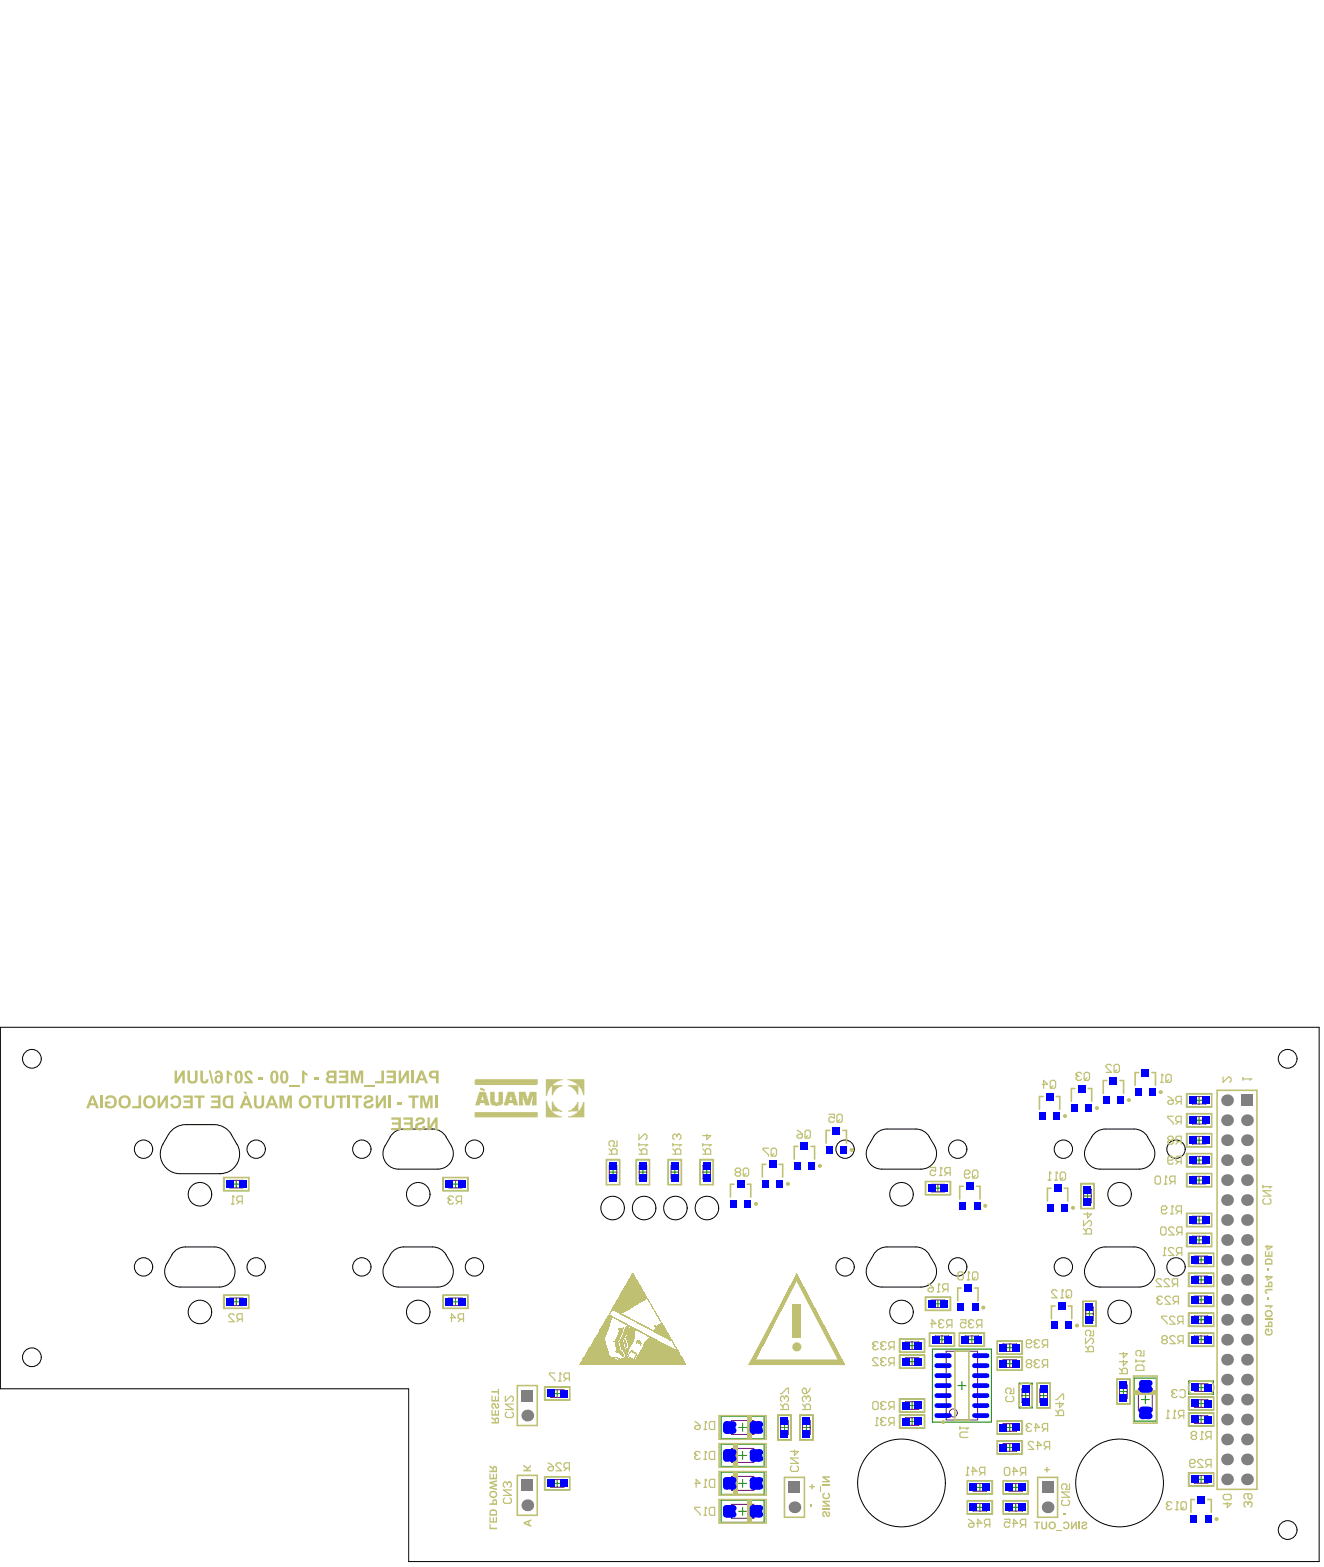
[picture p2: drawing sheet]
<svg xmlns="http://www.w3.org/2000/svg" width="280mm" height="332mm" viewBox="0 0 280 332" stroke-linecap="round" stroke-linejoin="round" font-family="sans-serif">
<g fill="none" stroke="#000" stroke-width=".21">
<path d="M.1 217.4h279v113.1h-192.6v-36.6h-86.4zM48.9 240.1l1.2 2M49 240.1a4.2 4.2 0 0 0-3.7-2.1h-6a4.2 4.2 0 0 0-3.7 2.1l-1.1 2a4.2 4.2 0 0 0 3.6 6.3h8.4a4.2 4.2 0 0 0 3.6-6.3M81.5 242.5a3.3 3.3 0 0 0 2.8 4.9h8.3a3.3 3.3 0 0 0 2.9-4.9 5.5 5.5 0 0 0-2.8-3.4l-1.2-.2h-6.1a3.3 3.3 0 0 0-2.8 1.7l-1.1 1.9M183.7 242.5a3.3 3.3 0 0 0 2.8 4.9h8.4a3.3 3.3 0 0 0 2.8-4.9 5.5 5.5 0 0 0-2.8-3.4l-1.1-.2h-6.2a3.3 3.3 0 0 0-2.8 1.7l-1.1 1.9M231 240.6a3.3 3.3 0 0 1 2.8-1.7h6.1a3.3 3.3 0 0 1 2.9 1.7 5.6 5.6 0 0 1 1.5 3.8 3.3 3.3 0 0 1-3.3 3h-8.3a3.3 3.3 0 0 1-2.8-4.9l1.1-1.9M36.7 265.1a3.3 3.3 0 0 1 2.5-1.2h6.1a3.3 3.3 0 0 1 2.9 1.6 5.1 5.1 0 0 1 1.4 4.4 3.3 3.3 0 0 1-3.2 2.5h-8.3a3.3 3.3 0 0 1-2.8-5zM81.5 267.4a3.3 3.3 0 0 0 2.8 5h8.3a3.3 3.3 0 0 0 2.9-5 5.5 5.5 0 0 0-2.8-3.3l-1.2-.2h-6.1a3.3 3.3 0 0 0-2.8 1.6l-1.1 1.9M183.7 267.4a3.3 3.3 0 0 0 2.8 5h8.4a3.3 3.3 0 0 0 2.8-5 5.5 5.5 0 0 0-2.8-3.3l-1.1-.2h-6.2a3.3 3.3 0 0 0-2.8 1.6l-1.1 1.9M231 265.5a3.3 3.3 0 0 1 2.8-1.6h6.1a3.3 3.3 0 0 1 2.9 1.6 5.6 5.6 0 0 1 1.5 3.8 3.3 3.3 0 0 1-3.3 3.1h-8.3a3.3 3.3 0 0 1-2.8-5l1.1-1.9"/>
<circle cx="6.7" cy="224.1" r="1.98"/>
<circle cx="272.4" cy="224.1" r="1.98"/>
<circle cx="30.4" cy="243.2" r="1.94"/>
<circle cx="42.3" cy="252.7" r="2.49"/>
<circle cx="54.2" cy="243.2" r="1.94"/>
<circle cx="76.5" cy="243.2" r="1.94"/>
<circle cx="88.5" cy="252.7" r="2.49"/>
<circle cx="100.4" cy="243.2" r="1.94"/>
<circle cx="129.6" cy="255.6" r="2.49"/>
<circle cx="136.3" cy="255.6" r="2.49"/>
<circle cx="142.9" cy="255.6" r="2.49"/>
<circle cx="149.6" cy="255.6" r="2.49"/>
<circle cx="178.8" cy="243.2" r="1.94"/>
<circle cx="190.7" cy="252.7" r="2.49"/>
<circle cx="202.6" cy="243.2" r="1.94"/>
<circle cx="225" cy="243.2" r="1.94"/>
<circle cx="236.9" cy="252.7" r="2.49"/>
<circle cx="248.8" cy="243.2" r="1.94"/>
<circle cx="30.4" cy="268.1" r="1.94"/>
<circle cx="42.3" cy="277.6" r="2.49"/>
<circle cx="54.2" cy="268.1" r="1.94"/>
<circle cx="76.5" cy="268.1" r="1.94"/>
<circle cx="88.5" cy="277.6" r="2.49"/>
<circle cx="100.4" cy="268.1" r="1.94"/>
<circle cx="178.8" cy="268.1" r="1.94"/>
<circle cx="190.7" cy="277.6" r="2.49"/>
<circle cx="202.6" cy="268.1" r="1.94"/>
<circle cx="225" cy="268.1" r="1.94"/>
<circle cx="236.9" cy="277.6" r="2.49"/>
<circle cx="248.8" cy="268.1" r="1.94"/>
<circle cx="6.7" cy="287.2" r="1.98"/>
<circle cx="190.7" cy="313.8" r="9.3"/>
<circle cx="236.9" cy="313.8" r="9.3"/>
<circle cx="272.4" cy="323.8" r="1.98"/>
</g>
<g fill="none" stroke="#008000" stroke-width=".21">
<path d="M251.1 231.5h5.2v2.7h-5.2zM251.1 235.7h5.2v2.8h-5.2zM251.1 239.9h5.2v2.8h-5.2zM252.9 237.1h1.6M252.9 232.8h1.6M253.7 232v1.7M253.7 236.3v1.6M47.4 249.2h5.2v2.8h-5.2zM49.2 250.6h1.6M50 249.8v1.6M93.8 249.2h5.2v2.8h-5.2zM95.6 250.6h1.6"/>
<path d="M96.4 249.8v1.6M128.3 245.4h2.8v5.3h-2.8zM128.9 248h1.6M129.7 247.2v1.6M134.6 245.4h2.8v5.3h-2.8zM135.2 248h1.6M136 247.2v1.6M141.4 245.4h2.8v5.3h-2.8zM142 248h1.6M142.8 247.2v1.6M148.1 245.4h2.8v5.3h-2.8zM148.7 248h1.6"/>
<path d="M149.5 247.2v1.6M195.8 250h5.3v2.8h-5.3zM197.6 251.4h1.6M198.4 250.6v1.6M228.7 250.5h2.8v5.2h-2.8zM229.3 253.1h1.6M230.1 252.3v1.6M251.1 244.1h5.2v2.8h-5.2zM251.1 248.3h5.2v2.8h-5.2zM251.1 256.8h5.2v2.8h-5.2zM252.9 258.2h1.6M252.9 249.7h1.6"/>
<path d="M252.9 241.3h1.6M252.9 245.5h1.6M253.7 240.5v1.6M253.7 244.7v1.6M253.7 248.9v1.6M253.7 257.4v1.6M47.4 274.1h5.2v2.8h-5.2zM49.2 275.5h1.6M50 274.7v1.6M93.8 274.1h5.2v2.8h-5.2zM95.6 275.5h1.6M96.4 274.7v1.6"/>
<path d="M195.8 274.5h5.3v2.8h-5.3zM197.6 275.9h1.6M198.4 275.1v1.6M229.1 275.4h2.8v5.2h-2.8zM229.7 278h1.6M230.5 277.2v1.6M251.1 261h5.2v2.8h-5.2zM251.5 265.2h5.2v2.8h-5.2zM251.5 269.5h5.2v2.7h-5.2zM251.5 273.7h5.2v2.8h-5.2zM251.5 277.9h5.2v2.8h-5.2zM252.9 262.4h1.6"/>
<path d="M253.3 275.1h1.6M253.3 270.8h1.6M253.3 266.6h1.6M253.3 279.3h1.6M253.7 261.6v1.6M254.1 265.8v1.6M254.1 270v1.6M254.1 274.3v1.6M254.1 278.5v1.6M115.3 293.5h5.2v2.8h-5.2zM117.1 294.9h1.6M117.9 294.1v1.6"/>
<path d="M152.6 299.8h9.1v4.6h-9.1zM164.6 299.5h2.8v5.2h-2.8zM169.2 299.5h2.8v5.2h-2.8zM190.3 283.4h5.3v2.8h-5.3zM190.3 286.8h5.3v2.8h-5.3zM190.3 296.1h5.3v2.7h-5.3zM190.3 299.4h5.3v2.8h-5.3zM192.2 297.4h1.6M192.2 288.2h1.6M192.2 284.8h1.6M193 284v1.6M193 287.4v1.6"/>
<path d="M193 296.6v1.6M196.7 282.1h5.2v2.8h-5.2zM197.3 285.5h12.4v15.5h-12.4zM198.5 283.5h1.6M199.3 282.7v1.6M202.7 293.2h1.6M203 282.1h5.2v2.8h-5.2zM203.5 292.4v1.7M204.8 283.5h1.6M205.6 282.7v1.6M211 283.8h5.2v2.8h-5.2zM211 287.2h5.2v2.8h-5.2z"/>
<path d="M212.8 288.6h1.6M212.8 285.2h1.6M213.6 284.4v1.6M213.6 287.8v1.6M215.6 292.7h2.8v5.3h-2.8zM216.2 295.3h1.6M217 294.5v1.6M219.4 292.7h2.8v5.3h-2.8zM220 295.3h1.6M220.8 294.5v1.6M236.3 291.9h2.8v5.2h-2.8zM236.9 294.5h1.6"/>
<path d="M237.7 293.7v1.6M240 291.6h4.6v9.1h-4.6zM241.5 296.2h1.6M242.3 295.3v1.7M251.5 282.1h5.2v2.8h-5.2zM251.5 292.3h5.2v2.7h-5.2zM251.5 295.6h5.2v2.8h-5.2zM251.5 299h5.2v2.8h-5.2zM253.3 297h1.6M253.3 293.6h1.6M253.3 283.5h1.6M254.1 282.7v1.6"/>
<path d="M254.1 292.8v1.6M254.1 296.2v1.6M254.1 299.6v1.6M115.3 312.5h5.2v2.8h-5.2zM117.1 313.9h1.6M117.9 313.1v1.6M152.6 305.7h9.1v4.6h-9.1zM152.6 311.6h9.1v4.6h-9.1zM152.6 317.5h9.1v4.6h-9.1zM156.3 313.9h1.6M156.3 308h1.6M156.3 302.1h1.6"/>
<path d="M156.3 319.8h1.6M157.1 301.2v1.7M157.1 307.2v1.6M157.1 313.1v1.7M157.1 319v1.7M165.2 302.1h1.6M166 301.3v1.6M169.8 302.1h1.6M170.6 301.3v1.6M192.2 300.8h1.6M193 300v1.6M204.7 313.4h5.2v2.7h-5.2z"/>
<path d="M204.7 317.6h5.2v2.8h-5.2zM206.5 319h1.6M206.5 314.8h1.6M207.3 314v1.6M207.3 318.2v1.6M211 300.7h5.2v2.8h-5.2zM211 304.9h5.2v2.8h-5.2zM212.3 313.4h5.2v2.7h-5.2zM212.3 317.6h5.2v2.8h-5.2zM212.8 302.1h1.6M212.8 306.3h1.6M213.6 301.3v1.6"/>
<path d="M213.6 305.5v1.6M214.1 319h1.6M214.1 314.8h1.6M214.9 314v1.6M214.9 318.2v1.6M251.5 311.7h5.2v2.8h-5.2zM253.3 300.4h1.6M253.3 313.1h1.6M254.1 312.3v1.6"/>
</g>
<g fill="none" stroke="#800080" stroke-width=".21">
<path d="M252.3 232h2.8v1.7h-2.8zM252.3 236.3h2.8v1.6h-2.8zM48.5 249.8h2.9v1.6h-2.9zM94.9 249.8h2.9v1.6h-2.9zM128.9 246.6h1.6v2.9h-1.6zM135.2 246.6h1.6v2.9h-1.6zM142 246.6h1.6v2.9h-1.6zM148.7 246.6h1.6v2.9h-1.6zM197 250.6h2.9v1.6h-2.9zM229.3 251.7h1.6v2.8h-1.6zM252.3 240.5h2.8v1.6h-2.8zM252.3 244.7h2.8v1.6h-2.8z"/>
<path d="M252.3 248.9h2.8v1.6h-2.8zM252.3 257.4h2.8v1.6h-2.8zM48.5 274.7h2.9v1.6h-2.9zM94.9 274.7h2.9v1.6h-2.9zM197 275.1h2.9v1.6h-2.9zM229.7 276.6h1.6v2.9h-1.6zM252.3 261.6h2.8v1.6h-2.8zM252.7 265.8h2.8v1.6h-2.8zM252.7 270h2.8v1.6h-2.8zM252.7 274.3h2.8v1.6h-2.8zM252.7 278.5h2.8v1.6h-2.8zM116.4 294.1h2.9v1.6h-2.9z"/>
<path d="M191.5 284h2.9v1.6h-2.9zM191.5 287.4h2.9v1.6h-2.9zM191.5 296.6h2.9v1.6h-2.9zM197.8 282.7h2.9v1.6h-2.9zM200.2 286h6.6v14.5h-6.6zM204.2 282.7h2.8v1.6h-2.8zM212.2 284.4h2.9v1.6h-2.9zM212.2 287.8h2.9v1.6h-2.9zM216.2 293.9h1.6v2.9h-1.6zM220 293.9h1.6v2.9h-1.6zM236.9 293.1h1.6v2.8h-1.6zM240.8 293.8h3v4.7h-3z"/>
<path d="M252.7 282.7h2.8v1.6h-2.8zM252.7 292.8h2.8v1.6h-2.8zM252.7 296.2h2.8v1.6h-2.8zM252.7 299.6h2.8v1.6h-2.8zM116.4 313.1h2.9v1.6h-2.9zM154.7 300.6h4.8v3h-4.8zM154.7 306.5h4.8v3h-4.8zM154.7 312.4h4.8v3h-4.8zM154.7 318.3h4.8v3h-4.8zM165.2 300.7h1.6v2.8h-1.6zM169.8 300.7h1.6v2.8h-1.6zM191.5 300h2.9v1.6h-2.9z"/>
<path d="M205.9 314h2.8v1.6h-2.8zM205.9 318.2h2.8v1.6h-2.8zM212.2 301.3h2.9v1.6h-2.9zM212.2 305.5h2.9v1.6h-2.9zM213.5 314h2.8v1.6h-2.8zM213.5 318.2h2.8v1.6h-2.8zM252.7 312.3h2.8v1.6h-2.8z"/>
</g>
<g fill="#800080">
<path d="M158.8 318.3h.7v3h-.7z" fill-rule="evenodd"/>
<path d="M158.8 300.6h.7v3h-.7z" fill-rule="evenodd"/>
<path d="M154.7 306.5h.7v3h-.7z" fill-rule="evenodd"/>
<path d="M240.8 293.8h3v.6h-3z" fill-rule="evenodd"/>
<path d="M154.7 312.4h.7v3h-.7z" fill-rule="evenodd"/>
</g>
<circle cx="201.7" cy="299" r=".84" fill="none" stroke="#800080" stroke-width=".21"/>
<g fill="#c0c073">
<path d="M168.5 269.5v1.7l-9.2 17.7h-1z"/>
<path d="M158.9 287.7h19.3l.6 1.2h-20.5z"/>
<path d="M168.5 269.5l10.3 19.4h-1l-9.3-17.7z"/>
</g>
<g fill="none" stroke="#c0c073" stroke-width=".34">
<path d="M175.5 239.2h-.7v2.7M178.3 239.2h.8v2.7M220.7 232h-.8v2.7M223.4 232h.8v2.7M227.4 230.4h-.7v2.7M230.2 230.4h.8v2.7M234.2 228.7h-.8v2.7M236.9 228.7h.8v2.7M240.9 227h-.7v2.7M243.7 227h.8v2.7M251 231.5h5.3v2.7h-5.3zM251 235.7h5.3v2.8h-5.3z"/>
<path d="M251 239.9h5.3v2.8h-5.3zM257.5 230.7h8.4v84.5h-8.4zM47.3 249.2h5.3v2.8h-5.3zM93.7 249.2h5.3v2.8h-5.3zM128.3 245.4h2.8v5.3h-2.8zM134.6 245.4h2.8v5.3h-2.8zM141.4 245.4h2.8v5.3h-2.8zM148.1 245.4h2.8v5.3h-2.8zM155.3 250.6h-.8v2.7M158.1 250.6h.7v2.7M162 246.4h-.7v2.7M164.8 246.4h.8v2.7"/>
<path d="M168.8 242.6h-.8v2.7M171.6 242.6h.7v2.7M195.8 250h5.3v2.8h-5.3zM203.8 251h-.8v2.7M206.6 251h.7v2.7M222.4 251.5h-.8v2.7M225.1 251.5h.8v2.7M228.7 250.5h2.8v5.3h-2.8zM251 244.1h5.3v2.8h-5.3zM251 248.3h5.3v2.8h-5.3zM251 256.8h5.3v2.8h-5.3zM47.3 274.1h5.3v2.8h-5.3z"/>
<path d="M93.7 274.1h5.3v2.8h-5.3zM195.8 274.5h5.3v2.8h-5.3zM203.4 272.6h-.8v2.7M206.2 272.6h.7v2.7M223.2 276.4h-.8v2.7M226 276.4h.7v2.7M229.1 275.4h2.8v5.3h-2.8zM251 261h5.3v2.8h-5.3zM251.5 265.2h5.3v2.8h-5.3zM251.5 269.5h5.3v2.7h-5.3zM251.5 273.7h5.3v2.8h-5.3zM251.5 277.9h5.3v2.8h-5.3z"/>
<path d="M109.4 293.2h4.3v8.5h-4.3zM115.2 293.5h5.3v2.8h-5.3zM152.1 299.6h10v5h-10zM164.6 299.4h2.8v5.3h-2.8zM169.2 299.4h2.8v5.3h-2.8zM190.3 283.4h5.3v2.8h-5.3zM190.3 286.8h5.3v2.8h-5.3zM190.3 296.1h5.3v2.7h-5.3zM190.3 299.4h5.3v2.8h-5.3zM196.6 282.1h5.3v2.8h-5.3zM202 285.9h3v14.6h-3zM203 282.1h5.3v2.8h-5.3z"/>
<path d="M211 283.8h5.3v2.8h-5.3zM211 287.2h5.3v2.8h-5.3zM215.6 293.2v4.3M218.4 293.3v4.1M219.4 292.7h2.8v5.3h-2.8zM236.3 291.8h2.8v5.4h-2.8zM239.8 291.2h5v10h-5zM251.5 282.1h5.3v2.8h-5.3zM251.5 295.6h5.3v2.8h-5.3zM251.5 299h5.3v2.8h-5.3zM252 292.3h4.3M252 295h4.2"/>
<path d="M109.4 312.2h4.3v8.5h-4.3zM115.2 312.5h5.3v2.8h-5.3zM152.1 305.5h10v5h-10zM152.1 311.4h10v5h-10zM152.1 317.3h10v5h-10zM166 312.6h4.2v8.5h-4.2zM204.6 313.4h5.4v2.7h-5.4zM204.6 317.6h5.4v2.8h-5.4zM211 300.7h5.3v2.8h-5.3zM211 304.9h5.3v2.8h-5.3zM212.2 313.4h5.3v2.7h-5.3zM212.2 317.6h5.3v2.8h-5.3z"/>
<path d="M219.5 312.6h4.2v8.5h-4.2zM251.5 311.7h5.3v2.8h-5.3zM252.7 317.3h-.7v2.7M255.5 317.3h.8v2.7"/>
</g>
<g fill="none" stroke="#c0c073" stroke-width=".21">
<path d="M100.5 236.1h13.2M100.5 236h13.2M100.5 235.8h13.2M100.5 235.7h13.2M100.5 235.6h13.2M100.5 235.5h13.2M100.5 229.4h13.2M100.5 229.3h13.2M100.5 229.1h13.2M100.5 229h13.2M100.5 228.9h13.2M100.5 236.4h13.2"/>
<path d="M100.5 236.2h13.2M100.5 228.8h13.2M100.5 228.6h13.2M100.6 233.8h.8M100.6 233.7h.8M100.6 229.5h12.9M100.6 228.5h13.1M100.8 233.6h.7M100.8 233.4h.7M100.8 233.3h2.5M100.9 233.2h2.4M100.9 233.1h2.4"/>
<path d="M100.9 232.9h2.3M101 232.8h.6M101 232.7h.8M101 232.6h.8M101.1 232.4h.7M101.1 232.3h.8M101.1 232.2h.8M101.1 232h.8M101.3 231.9h.6M101.3 231.8h.7M101.3 231.7h1.5M101.4 231.5h1.4"/>
<path d="M101.4 231.4h1.4M101.4 231.3h1.3M101.5 231.2h1.2M101.6 230.5h.8M101.6 230.4h.6M101.8 230.3h.1M101.9 230.7h.6M102.2 231.9h.7M102.2 231.8h.7M102.2 232h.7M102.3 232.4h.7M102.3 232.3h.7"/>
<path d="M102.3 232.2h.7M102.3 230.8h.1M102.4 232.8h.8M102.4 232.7h.8M102.4 232.6h.6M102.5 233.4h.9M102.7 233.8h.8M102.7 233.7h.7M102.7 233.6h.7M103.8 232.8h.8M103.8 232.7h.8M103.8 232.6h.8"/>
<path d="M103.8 232.4h.8M103.8 232.3h.8M103.8 232.2h.8M103.8 231.9h.8M103.8 231.8h.8M103.8 231.5h.8M103.8 231.4h.8M103.8 231.3h.8M103.8 231.2h.8M103.8 233.2h.9M103.8 233.1h.8M103.8 232.9h.8"/>
<path d="M103.8 231.7h.8M103.8 232h.8M103.9 233.6h2.3M103.9 233.4h2.4M103.9 233.3h.9M104 233.7h2.1M104.2 233.8h1.7M104.8 233.9h.5M105.3 233.3h1M105.6 232.8h.7M105.6 232.7h.7M105.6 232.6h.7"/>
<path d="M105.6 232.4h.7M105.6 232.3h.7M105.6 232.2h.7M105.6 231.9h.7M105.6 231.8h.7M105.6 231.5h.7M105.6 231.4h.7M105.6 231.3h.7M105.6 231.2h.7M105.6 233.2h.7M105.6 233.1h.7M105.6 232.9h.7"/>
<path d="M105.6 231.7h.7M105.6 232h.7M106.7 233.8h.8M106.7 233.7h.8M106.7 233.6h.8M106.8 233.4h.8M106.8 233.3h2.6M106.8 233.2h2.6M107 232.8h.7M107 233.1h2.2M107 232.9h2.2M107.1 232.7h.6"/>
<path d="M107.1 232.6h.7M107.1 232.4h.7M107.1 232.3h.7M107.2 232.2h.6M107.2 231.9h.8M107.2 232h.8M107.3 231.8h.7M107.3 231.5h1.6M107.3 231.7h1.6M107.5 231.4h1.2M107.5 231.3h1.2M107.5 231.2h1.2"/>
<path d="M108.1 231.8h.8M108.2 232.2h.8M108.2 231.9h.8M108.2 232h.8M108.4 232.7h.7M108.4 232.6h.7M108.4 232.4h.7M108.4 232.3h.6M108.5 232.8h.7M108.6 233.6h.8M108.6 233.4h.8M108.7 233.8h.8"/>
<path d="M108.7 233.7h.8M109.9 233.8h.7M109.9 233.7h.7M109.9 233.6h.7M109.9 233.4h.6M109.9 232.8h.6M109.9 232.7h.6M109.9 232.6h.6M109.9 232.4h.6M109.9 232.3h.6M109.9 232.2h.6M109.9 231.9h.6"/>
<path d="M109.9 231.8h1.4M109.9 231.5h1.4M109.9 231.4h1.2M109.9 231.3h1.2M109.9 231.2h1.2M109.9 233.3h.6M109.9 233.2h.6M109.9 233.1h.6M109.9 232.9h.6M109.9 231.7h1.4M109.9 232h.6M110.6 231.9h.7"/>
<path d="M110.6 232h.8M110.8 232.4h.7M110.8 232.3h.6M110.8 232.2h.6M110.9 232.8h1.4M110.9 232.7h.6M110.9 232.6h.6M111 233.2h1.1M111 233.1h1.3M111 232.9h1.3M111.1 233.6h.9M111.1 233.4h1"/>
<path d="M111.1 233.3h1M111.3 233.8h.7M111.3 233.7h.7M111.8 232.7h.6M111.8 232.6h.6M111.8 232.4h.6M111.9 232.3h.6M111.9 232.2h.6M111.9 231.9h.8M111.9 232h.6M112 231.8h1.4M112 231.5h1.4"/>
<path d="M112 231.7h1.4M112.1 231.4h1.3M112.1 231.3h1.3M112.1 231.2h1.3M112.7 233.8h.7M112.7 233.7h.7M112.7 233.6h.7M112.7 233.4h.7M112.7 233.3h.7M112.7 233.2h.7M112.7 233.1h.7M112.7 232.9h.7"/>
<path d="M112.8 232.8h.6M112.8 232.7h.6M112.8 232.6h.6M112.8 232.4h.6M112.8 232.3h.6M112.8 232.2h.6M112.8 231.9h.6M112.8 232h.6M115.6 233.8h.2M115.6 233.7h.2M115.6 233.6h.2M115.6 233.4h.1"/>
<path d="M115.6 230.8h.3M115.6 230.5h.5M115.6 230.4h.6M115.6 230.3h.6M115.6 231.8h.1M115.6 231.5h.1M115.6 231.4h.1M115.6 231.3h.2M115.6 231.2h.2M115.6 230.7h.5M115.6 233.9h.3M115.6 233.3h.1"/>
<path d="M115.6 233.2h.1M115.6 233.1h.1M115.6 231.7h.1M115.6 236.1h2.4M115.6 236h2.1M115.6 235.8h1.9M115.6 235.7h1.7M115.6 235.6h1.5M115.6 235.5h1.4M115.6 234.2h.3M115.6 234.1h.3M115.6 234.7h.7"/>
<path d="M115.6 234.6h.6M115.6 234.5h.6M115.6 234.3h.5M115.6 235.2h1.1M115.6 235.1h1M115.6 235h.8M115.6 234.8h.8M115.6 231h.2M115.6 230.9h.3M115.6 230.1h.7M115.6 230h.8M115.6 229.9h1"/>
<path d="M115.6 229.8h1.1M115.6 229.6h1.2M115.6 229.5h1.4M115.6 229.4h1.5M115.6 229.3h1.6M115.6 229.1h1.7M115.6 229h2M115.6 228.9h2.2M115.6 235.3h1.2M115.6 236.4h3.3M115.6 236.2h2.7M115.6 228.8h2.5"/>
<path d="M115.6 228.5h3.4M115.6 228.6h2.9M116.8 233.8h.4M116.8 233.7h.3M116.8 233.6h.3M116.8 233.4h.2M116.8 230.8h.5M116.8 230.5h.8M116.8 230.4h.9M116.8 230.3h1M116.8 231.5h.2M116.8 231.4h.2"/>
<path d="M116.8 231.3h.3M116.8 231.2h.3M116.8 230.7h.7M116.8 233.9h.4M116.8 233.3h.2M116.8 233.2h.2M116.8 231.7h.2M116.8 234.2h.7M116.8 234.1h.5M116.8 234.7h1.2M116.8 234.6h1M116.8 234.5h.9"/>
<path d="M116.8 234.3h.8M116.8 235.1h1.9M116.8 235h1.7M116.8 234.8h1.4M116.8 231h.4M116.8 230.9h.5M116.8 230.1h1.3M116.8 230h1.4M116.8 229.9h1.8M116.8 229.8h2.2M118.6 235.2h.3M120.1 228.5h3.4"/>
<path d="M120.2 229.8h2.1M120.2 236.4h3.3M120.4 235.2h.1M120.4 235.1h1.9M120.6 229.9h1.7M120.6 228.6h2.9M120.8 235h1.5M120.8 236.2h2.7M120.9 230h1.4M121 234.8h1.3M121 228.8h2.5M121.1 236.1h2.4"/>
<path d="M121.1 234.7h1.2M121.1 230.1h1.2M121.3 230.3h1M121.3 234.6h1M121.3 228.9h2.2M121.4 230.4h.9M121.4 236h2.1M121.5 230.5h.8M121.5 234.5h.8M121.5 229h2M121.6 230.7h.7M121.6 235.8h1.9"/>
<path d="M121.6 234.2h.7M121.6 234.3h.7M121.8 230.8h.5M121.8 235.7h1.7M121.8 234.1h.5M121.8 229.1h1.7M121.9 233.9h.4M121.9 231h.4M121.9 230.9h.4M121.9 229.3h1.6M122 233.8h.3M122 233.7h.3"/>
<path d="M122 231.3h.3M122 231.2h.3M122 235.6h1.5M122 229.4h1.5M122.1 233.6h.2M122.1 233.4h.2M122.1 231.5h.2M122.1 231.4h.2M122.1 233.3h.2M122.1 235.5h1.4M122.3 229.5h1.2M122.3 235.3h1.2"/>
<path d="M122.4 235.2h1.1M122.4 229.6h1.1M122.5 235.1h1M122.5 229.8h1M122.6 235h.9M122.6 230h.9M122.6 229.9h.9M122.8 234.7h.7M122.8 234.8h.7M122.8 230.1h.7M122.9 230.3h.6M122.9 234.6h.6"/>
<path d="M123 230.5h.5M123 230.4h.5M123 234.5h.5M123 234.3h.5M123.2 230.8h.3M123.2 230.7h.3M123.2 234.2h.3M123.2 234.1h.3M123.3 233.8h.2M123.3 233.7h.2M123.3 231.2h.2M123.3 233.9h.2"/>
<path d="M123.3 231h.2M123.3 230.9h.2M123.4 233.6h.1M123.4 233.4h.1M123.4 231.5h.1M123.4 231.4h.1M123.4 231.3h.1M123.4 233.3h.1M123.4 231.7h.1"/>
</g>
<g fill="#c0c073">
<path d="M126.1 282.7l2 .1z" fill-rule="evenodd"/>
<path d="M126.1 282.8h2z" fill-rule="evenodd"/>
<path d="M126.1 282.8h2z" fill-rule="evenodd"/>
<path d="M126.1 282.8l1.9 .1z" fill-rule="evenodd"/>
<path d="M126.1 282.9h1.9z" fill-rule="evenodd"/>
<path d="M126 282.9l2 .1z" fill-rule="evenodd"/>
<path d="M126 283h2z" fill-rule="evenodd"/>
<path d="M126 283h2z" fill-rule="evenodd"/>
<path d="M126 283l2 .1z" fill-rule="evenodd"/>
</g>
<g fill="none" stroke="#c0c073" stroke-width=".21">
<path d="M125.2 284.3h3M125.2 284.4h3M125.3 284.3h2.9M125.3 284.2h2.8M125.3 284.1h2.8M125.4 284h2.7M125.4 284.1h2.7M125.5 283.9h2.5M125.5 283.9h2.6M125.5 283.8h2.5M125.6 283.7h2.4M125.6 283.6h2.4"/>
<path d="M125.7 283.5h2.3M125.7 283.4h2.3M125.8 283.4h2.2M125.8 283.3h2.2M125.9 283.2h2M125.9 283.3h2M125.9 283.2h2.1M125.9 283.1h2.1"/>
</g>
<g fill="#c0c073">
<path d="M126.2 282.6h2z" fill-rule="evenodd"/>
<path d="M126.2 282.6l2 .1z" fill-rule="evenodd"/>
<path d="M130.2 286.1l.3 .1z" fill-rule="evenodd"/>
<path d="M130.2 287.2h.3z" fill-rule="evenodd"/>
<path d="M130.1 287.2l.5 .1z" fill-rule="evenodd"/>
<path d="M129.9 287.3h.7z" fill-rule="evenodd"/>
<path d="M129.8 287.3l.5 .1z" fill-rule="evenodd"/>
<path d="M130.4 287.3l.3 .1z" fill-rule="evenodd"/>
<path d="M129.7 287.4h.4z" fill-rule="evenodd"/>
<path d="M130.5 287.4h.2z" fill-rule="evenodd"/>
<path d="M130.5 287.4h.3z" fill-rule="evenodd"/>
<path d="M130.6 287.4l.3 .1z" fill-rule="evenodd"/>
<path d="M130.7 287.5h.3z" fill-rule="evenodd"/>
<path d="M130.7 287.5l.3 .1z" fill-rule="evenodd"/>
<path d="M130.8 287.6h.3z" fill-rule="evenodd"/>
<path d="M130.9 287.6l.2 .1z" fill-rule="evenodd"/>
<path d="M130.9 287.7h.3z" fill-rule="evenodd"/>
<path d="M131 287.7h.3z" fill-rule="evenodd"/>
<path d="M131 287.7l.3 .1z" fill-rule="evenodd"/>
<path d="M130.6 282.7l.7 .1z" fill-rule="evenodd"/>
<path d="M130.6 282.8h.7z" fill-rule="evenodd"/>
<path d="M130.6 282.8h.7z" fill-rule="evenodd"/>
<path d="M130.6 282.8l.6 .1z" fill-rule="evenodd"/>
<path d="M130.5 282.9h.7z" fill-rule="evenodd"/>
<path d="M130.5 282.9l.7 .1z" fill-rule="evenodd"/>
<path d="M130.5 283h.7z" fill-rule="evenodd"/>
<path d="M130.5 283h.7z" fill-rule="evenodd"/>
<path d="M130.5 283l.6 .1z" fill-rule="evenodd"/>
<path d="M130.5 283.1h.6z" fill-rule="evenodd"/>
<path d="M130.4 283.1l.7 .1z" fill-rule="evenodd"/>
<path d="M130.4 283.2h.7z" fill-rule="evenodd"/>
<path d="M130.4 283.2l.6 .1z" fill-rule="evenodd"/>
<path d="M130.4 283.3h.6z" fill-rule="evenodd"/>
<path d="M130.3 283.3h.7z" fill-rule="evenodd"/>
<path d="M130.3 283.3l.7 .1z" fill-rule="evenodd"/>
<path d="M130.3 283.4h.7z" fill-rule="evenodd"/>
<path d="M130.2 283.4l.8 .1z" fill-rule="evenodd"/>
<path d="M130.2 283.5h.7z" fill-rule="evenodd"/>
<path d="M130.2 283.5l.7 .1z" fill-rule="evenodd"/>
<path d="M130.2 283.6h.7z" fill-rule="evenodd"/>
<path d="M130.2 283.6h.7z" fill-rule="evenodd"/>
<path d="M130.2 283.6l.6 .1z" fill-rule="evenodd"/>
<path d="M130.1 283.7h.7z" fill-rule="evenodd"/>
<path d="M130.1 283.7l.7 .1z" fill-rule="evenodd"/>
<path d="M130.1 283.8h.6z" fill-rule="evenodd"/>
<path d="M129.8 283.8l.9 .1z" fill-rule="evenodd"/>
<path d="M129.8 283.9h.9z" fill-rule="evenodd"/>
<path d="M129.9 283.9h.8z" fill-rule="evenodd"/>
<path d="M129.9 283.9l.8 .1z" fill-rule="evenodd"/>
<path d="M130.1 284h.7z" fill-rule="evenodd"/>
<path d="M130.1 284l.7 .1z" fill-rule="evenodd"/>
<path d="M130.1 284.1h.7z" fill-rule="evenodd"/>
<path d="M130.1 284.1h.7z" fill-rule="evenodd"/>
<path d="M130.1 284.1l.7 .1z" fill-rule="evenodd"/>
<path d="M130.1 284.2h.7z" fill-rule="evenodd"/>
<path d="M130.1 284.2l.7 .1z" fill-rule="evenodd"/>
<path d="M130.1 284.3h.7z" fill-rule="evenodd"/>
<path d="M130.1 284.3l.8 .1z" fill-rule="evenodd"/>
<path d="M130.1 284.4h.8z" fill-rule="evenodd"/>
<path d="M130.2 284.4h.7z" fill-rule="evenodd"/>
<path d="M130.2 284.4l.7 .1z" fill-rule="evenodd"/>
<path d="M130.2 284.5h.7z" fill-rule="evenodd"/>
<path d="M130.2 284.5l.7 .1z" fill-rule="evenodd"/>
<path d="M130.2 284.6h.7z" fill-rule="evenodd"/>
<path d="M130.2 284.6l.7 .1z" fill-rule="evenodd"/>
<path d="M130.2 284.7h.8z" fill-rule="evenodd"/>
<path d="M130.2 284.7h.8z" fill-rule="evenodd"/>
<path d="M130.2 284.7l.8 .1z" fill-rule="evenodd"/>
<path d="M130.2 284.8h.8z" fill-rule="evenodd"/>
<path d="M130.2 284.8l.8 .1z" fill-rule="evenodd"/>
<path d="M130.2 284.9h.8z" fill-rule="evenodd"/>
<path d="M130.2 284.9h.8z" fill-rule="evenodd"/>
<path d="M130.2 284.9l.8 .1z" fill-rule="evenodd"/>
<path d="M130.2 285h.8z" fill-rule="evenodd"/>
<path d="M130.2 285l.8 .1z" fill-rule="evenodd"/>
<path d="M130.3 285.1h.7z" fill-rule="evenodd"/>
<path d="M130.3 285.1l.7 .1z" fill-rule="evenodd"/>
<path d="M130.3 285.2h.7z" fill-rule="evenodd"/>
<path d="M130.3 285.2h.8z" fill-rule="evenodd"/>
<path d="M130.3 285.2l.8 .1z" fill-rule="evenodd"/>
<path d="M130.3 285.3h.8z" fill-rule="evenodd"/>
<path d="M130.3 285.3l.8 .1z" fill-rule="evenodd"/>
<path d="M130.3 285.4h.8z" fill-rule="evenodd"/>
<path d="M130.3 285.4l.8 .1z" fill-rule="evenodd"/>
<path d="M130.3 285.5h.8z" fill-rule="evenodd"/>
<path d="M130.4 285.5h.7z" fill-rule="evenodd"/>
<path d="M130.4 285.5l.8 .1z" fill-rule="evenodd"/>
<path d="M130.4 285.6h.8z" fill-rule="evenodd"/>
<path d="M130.4 285.6l.8 .1z" fill-rule="evenodd"/>
<path d="M130.4 285.7h.8z" fill-rule="evenodd"/>
<path d="M130.4 285.7l.8 .1z" fill-rule="evenodd"/>
<path d="M130.4 285.8h.8z" fill-rule="evenodd"/>
<path d="M130.4 285.8h.8z" fill-rule="evenodd"/>
<path d="M130.4 285.8l.9 .1z" fill-rule="evenodd"/>
<path d="M130.4 285.9h1z" fill-rule="evenodd"/>
<path d="M130.5 285.9l.9 .1z" fill-rule="evenodd"/>
<path d="M130.4 286h1.1z" fill-rule="evenodd"/>
<path d="M130.3 286h1.2z" fill-rule="evenodd"/>
<path d="M130.7 279.3l.3 .1z" fill-rule="evenodd"/>
<path d="M130.8 279.4h.3z" fill-rule="evenodd"/>
<path d="M130.9 279.4l.3 .1z" fill-rule="evenodd"/>
<path d="M130.9 279.5h.4z" fill-rule="evenodd"/>
<path d="M131 279.5h.3z" fill-rule="evenodd"/>
<path d="M131.1 279.5l.3 .1z" fill-rule="evenodd"/>
<path d="M131.2 279.6h.3z" fill-rule="evenodd"/>
<path d="M131.3 279.6l.2 .1z" fill-rule="evenodd"/>
<path d="M130.8 281.1h.2z" fill-rule="evenodd"/>
<path d="M130.9 282.1h.6z" fill-rule="evenodd"/>
<path d="M130.9 282.1l.6 .1z" fill-rule="evenodd"/>
<path d="M130.9 282.2h.6z" fill-rule="evenodd"/>
<path d="M130.8 282.2h.7z" fill-rule="evenodd"/>
<path d="M130.8 282.2l.7 .1z" fill-rule="evenodd"/>
<path d="M130.8 282.3h.7z" fill-rule="evenodd"/>
<path d="M130.8 282.3l.7 .1z" fill-rule="evenodd"/>
<path d="M130.8 282.4h.6z" fill-rule="evenodd"/>
<path d="M130.7 282.4l.7 .1z" fill-rule="evenodd"/>
<path d="M130.7 282.5h.7z" fill-rule="evenodd"/>
<path d="M130.7 282.5h.7z" fill-rule="evenodd"/>
<path d="M130.7 282.5l.7 .1z" fill-rule="evenodd"/>
<path d="M130.7 282.6h.6z" fill-rule="evenodd"/>
<path d="M130.7 282.6l.6 .1z" fill-rule="evenodd"/>
<path d="M129.4 277.2h.2z" fill-rule="evenodd"/>
<path d="M129.4 277.2l.2 .1z" fill-rule="evenodd"/>
<path d="M129.4 277.3h.1z" fill-rule="evenodd"/>
<path d="M129.3 277.3h.2z" fill-rule="evenodd"/>
<path d="M129.3 277.3l.2 .1z" fill-rule="evenodd"/>
<path d="M129.3 277.4h.1z" fill-rule="evenodd"/>
<path d="M129.3 277.4l.1 .1z" fill-rule="evenodd"/>
<path d="M129.2 277.5h.2z" fill-rule="evenodd"/>
<path d="M129.2 277.5l.2 .1z" fill-rule="evenodd"/>
<path d="M129.2 277.6h.2z" fill-rule="evenodd"/>
<path d="M129.1 277.6h.2z" fill-rule="evenodd"/>
<path d="M129.1 277.6l.2 .1z" fill-rule="evenodd"/>
<path d="M129.1 277.7h.2z" fill-rule="evenodd"/>
<path d="M129.1 277.7l.2 .1z" fill-rule="evenodd"/>
<path d="M129.1 277.8h.1z" fill-rule="evenodd"/>
<path d="M129.1 277.8l.1 .1z" fill-rule="evenodd"/>
<path d="M129 277.9h.2z" fill-rule="evenodd"/>
<path d="M129 277.9h.1z" fill-rule="evenodd"/>
<path d="M131 277.9h.4z" fill-rule="evenodd"/>
<path d="M129 277.9l.1 .1z" fill-rule="evenodd"/>
<path d="M131.1 277.9l.3 .1z" fill-rule="evenodd"/>
<path d="M128.9 278h.2z" fill-rule="evenodd"/>
<path d="M131.2 278h.3z" fill-rule="evenodd"/>
<path d="M128.9 278l.2 .1z" fill-rule="evenodd"/>
<path d="M131.3 278l.2 .1z" fill-rule="evenodd"/>
<path d="M128.9 278.1h.2z" fill-rule="evenodd"/>
<path d="M128.8 278.1l.2 .1z" fill-rule="evenodd"/>
<path d="M128.8 278.2h.2z" fill-rule="evenodd"/>
<path d="M128.8 278.2h.2z" fill-rule="evenodd"/>
<path d="M128.8 278.2l.2 .1z" fill-rule="evenodd"/>
<path d="M128.7 278.3h.3z" fill-rule="evenodd"/>
<path d="M128.7 278.3l.4 .1z" fill-rule="evenodd"/>
<path d="M128.7 278.4h.4z" fill-rule="evenodd"/>
<path d="M128.6 278.4h.6z" fill-rule="evenodd"/>
<path d="M128.6 278.4l.7 .1z" fill-rule="evenodd"/>
<path d="M128.6 278.5h.8z" fill-rule="evenodd"/>
<path d="M128.6 278.5l.9 .1z" fill-rule="evenodd"/>
<path d="M128.6 278.6h1z" fill-rule="evenodd"/>
<path d="M128.5 278.6l1.1 .1z" fill-rule="evenodd"/>
<path d="M128.5 278.7h1.2z" fill-rule="evenodd"/>
<path d="M128.5 278.7h1.3z" fill-rule="evenodd"/>
<path d="M128.5 278.7l1 .1z" fill-rule="evenodd"/>
<path d="M129.6 278.7l.3 .1z" fill-rule="evenodd"/>
<path d="M128.4 278.8h1.1z" fill-rule="evenodd"/>
<path d="M129.6 278.8h.3z" fill-rule="evenodd"/>
<path d="M128.4 278.8l1 .1z" fill-rule="evenodd"/>
<path d="M129.7 278.8l.3 .1z" fill-rule="evenodd"/>
<path d="M128.4 278.9h1z" fill-rule="evenodd"/>
<path d="M129.8 278.9h.3z" fill-rule="evenodd"/>
<path d="M128.3 278.9l1.1 .1z" fill-rule="evenodd"/>
<path d="M129.9 278.9l.3 .1z" fill-rule="evenodd"/>
<path d="M128.3 279h1.1z" fill-rule="evenodd"/>
<path d="M130 279h.3z" fill-rule="evenodd"/>
<path d="M128.3 279h1.1z" fill-rule="evenodd"/>
<path d="M130.1 279h.3z" fill-rule="evenodd"/>
<path d="M128.3 279l1.1 .1z" fill-rule="evenodd"/>
<path d="M130.2 279l.3 .1z" fill-rule="evenodd"/>
<path d="M128.3 279.1h1.1z" fill-rule="evenodd"/>
<path d="M130.2 279.1h.3z" fill-rule="evenodd"/>
<path d="M128.2 279.1l1.2 .1z" fill-rule="evenodd"/>
<path d="M130.3 279.1l.3 .1z" fill-rule="evenodd"/>
<path d="M128.2 279.2h1.1z" fill-rule="evenodd"/>
<path d="M130.4 279.2h.3z" fill-rule="evenodd"/>
<path d="M130.5 279.2h.2z" fill-rule="evenodd"/>
<path d="M130.5 279.2l.3 .1z" fill-rule="evenodd"/>
<path d="M132.1 286.1h.4z" fill-rule="evenodd"/>
<path d="M132.7 286.1h.2z" fill-rule="evenodd"/>
<path d="M133.3 286.1h.2z" fill-rule="evenodd"/>
<path d="M133.8 286.1h.3z" fill-rule="evenodd"/>
<path d="M132.1 286.1l.4 .1z" fill-rule="evenodd"/>
<path d="M132.7 286.1l.2 .1z" fill-rule="evenodd"/>
<path d="M133.3 286.1l.1 .1z" fill-rule="evenodd"/>
<path d="M133.9 286.1l.3 .1z" fill-rule="evenodd"/>
<path d="M132.1 286.2h.4z" fill-rule="evenodd"/>
<path d="M132.7 286.2h.2z" fill-rule="evenodd"/>
<path d="M133.2 286.2h.2z" fill-rule="evenodd"/>
<path d="M134 286.2h.2z" fill-rule="evenodd"/>
<path d="M132.1 286.2l.4 .1z" fill-rule="evenodd"/>
<path d="M132.7 286.2l.2 .1z" fill-rule="evenodd"/>
<path d="M133.2 286.2l.2 .1z" fill-rule="evenodd"/>
<path d="M134 286.2l.3 .1z" fill-rule="evenodd"/>
<path d="M132.1 286.3h.4z" fill-rule="evenodd"/>
<path d="M132.7 286.3h.2z" fill-rule="evenodd"/>
<path d="M133.2 286.3h.2z" fill-rule="evenodd"/>
<path d="M134.1 286.3h.2z" fill-rule="evenodd"/>
<path d="M132.1 286.3h.3z" fill-rule="evenodd"/>
<path d="M132.7 286.3h.1z" fill-rule="evenodd"/>
<path d="M133.1 286.3h.2z" fill-rule="evenodd"/>
<path d="M134.2 286.3h.2z" fill-rule="evenodd"/>
<path d="M132.1 286.3l.3 .1z" fill-rule="evenodd"/>
<path d="M132.7 286.3l.1 .1z" fill-rule="evenodd"/>
<path d="M133.1 286.3l.2 .1z" fill-rule="evenodd"/>
<path d="M134.2 286.3l.3 .1z" fill-rule="evenodd"/>
<path d="M132.2 286.4h.1z" fill-rule="evenodd"/>
<path d="M132.6 286.4h.2z" fill-rule="evenodd"/>
<path d="M133.1 286.4h.2z" fill-rule="evenodd"/>
<path d="M134.3 286.4h.2z" fill-rule="evenodd"/>
<path d="M132.6 286.4l.2 .1z" fill-rule="evenodd"/>
<path d="M133.1 286.4l.1 .1z" fill-rule="evenodd"/>
<path d="M134.3 286.4l.3 .1z" fill-rule="evenodd"/>
<path d="M132.6 286.5h.2z" fill-rule="evenodd"/>
<path d="M133 286.5h.2z" fill-rule="evenodd"/>
<path d="M134.4 286.5h.2z" fill-rule="evenodd"/>
<path d="M132.6 286.5l.1 .1z" fill-rule="evenodd"/>
<path d="M133 286.5l.2 .1z" fill-rule="evenodd"/>
<path d="M134.5 286.5l.2 .1z" fill-rule="evenodd"/>
<path d="M132.5 286.6h.2z" fill-rule="evenodd"/>
<path d="M133 286.6h.1z" fill-rule="evenodd"/>
<path d="M134.5 286.6h.2z" fill-rule="evenodd"/>
<path d="M132.3 286.6h.4z" fill-rule="evenodd"/>
<path d="M133 286.6h.1z" fill-rule="evenodd"/>
<path d="M134.5 286.6h.2z" fill-rule="evenodd"/>
<path d="M132.2 286.6l.5 .1z" fill-rule="evenodd"/>
<path d="M132.9 286.6l.2 .1z" fill-rule="evenodd"/>
<path d="M134.6 286.6l.1 .1z" fill-rule="evenodd"/>
<path d="M132.3 286.7h.4z" fill-rule="evenodd"/>
<path d="M132.9 286.7h.2z" fill-rule="evenodd"/>
<path d="M134.6 286.7h.1z" fill-rule="evenodd"/>
<path d="M132.3 286.7l.4 .1z" fill-rule="evenodd"/>
<path d="M132.9 286.7l.2 .1z" fill-rule="evenodd"/>
<path d="M134.6 286.7l.1 .1z" fill-rule="evenodd"/>
<path d="M132.3 286.8h.3z" fill-rule="evenodd"/>
<path d="M132.9 286.8h.1z" fill-rule="evenodd"/>
<path d="M134.5 286.8h.2z" fill-rule="evenodd"/>
<path d="M132.3 286.8h.3z" fill-rule="evenodd"/>
<path d="M132.9 286.8h.1z" fill-rule="evenodd"/>
<path d="M134.5 286.8h.2z" fill-rule="evenodd"/>
<path d="M132.3 286.8l.3 .1z" fill-rule="evenodd"/>
<path d="M132.9 286.8l.1 .1z" fill-rule="evenodd"/>
<path d="M134.5 286.8l.2 .1z" fill-rule="evenodd"/>
<path d="M132.3 286.9h.3z" fill-rule="evenodd"/>
<path d="M132.9 286.9h.1z" fill-rule="evenodd"/>
<path d="M134.5 286.9h.2z" fill-rule="evenodd"/>
<path d="M132.3 286.9l.3 .1z" fill-rule="evenodd"/>
<path d="M132.9 286.9l.1 .1z" fill-rule="evenodd"/>
<path d="M134.5 286.9l.1 .1z" fill-rule="evenodd"/>
<path d="M132.3 287h.3z" fill-rule="evenodd"/>
<path d="M132.9 287h.1z" fill-rule="evenodd"/>
<path d="M134.5 287h.1z" fill-rule="evenodd"/>
<path d="M131.6 287l.3 .1z" fill-rule="evenodd"/>
<path d="M132.3 287l.3 .1z" fill-rule="evenodd"/>
<path d="M132.9 287l.1 .1z" fill-rule="evenodd"/>
<path d="M134.5 287l.1 .1z" fill-rule="evenodd"/>
<path d="M131.6 287.1h.2z" fill-rule="evenodd"/>
<path d="M132.3 287.1h.4z" fill-rule="evenodd"/>
<path d="M132.9 287.1h.2z" fill-rule="evenodd"/>
<path d="M134.4 287.1h.2z" fill-rule="evenodd"/>
<path d="M131.6 287.1h.2z" fill-rule="evenodd"/>
<path d="M132.2 287.1h.5z" fill-rule="evenodd"/>
<path d="M132.9 287.1h.2z" fill-rule="evenodd"/>
<path d="M134.4 287.1h.1z" fill-rule="evenodd"/>
<path d="M132.2 287.1l.5 .1z" fill-rule="evenodd"/>
<path d="M132.9 287.1l.2 .1z" fill-rule="evenodd"/>
<path d="M134.4 287.1l.1 .1z" fill-rule="evenodd"/>
<path d="M132.2 287.2h.5z" fill-rule="evenodd"/>
<path d="M133 287.2h.2z" fill-rule="evenodd"/>
<path d="M134.3 287.2h.2z" fill-rule="evenodd"/>
<path d="M132.1 287.2l.6 .1z" fill-rule="evenodd"/>
<path d="M133 287.2l.2 .1z" fill-rule="evenodd"/>
<path d="M134.3 287.2l.2 .1z" fill-rule="evenodd"/>
<path d="M132.1 287.3h.7z" fill-rule="evenodd"/>
<path d="M133.1 287.3h.2z" fill-rule="evenodd"/>
<path d="M134.3 287.3h.2z" fill-rule="evenodd"/>
<path d="M132.1 287.3l.7 .1z" fill-rule="evenodd"/>
<path d="M133.1 287.3l.2 .1z" fill-rule="evenodd"/>
<path d="M134.2 287.3l.2 .1z" fill-rule="evenodd"/>
<path d="M132.1 287.4h.8z" fill-rule="evenodd"/>
<path d="M133.1 287.4h.3z" fill-rule="evenodd"/>
<path d="M134.2 287.4h.2z" fill-rule="evenodd"/>
<path d="M132 287.4h.9z" fill-rule="evenodd"/>
<path d="M133.2 287.4h.2z" fill-rule="evenodd"/>
<path d="M134.2 287.4h.2z" fill-rule="evenodd"/>
<path d="M132 287.4l.9 .1z" fill-rule="evenodd"/>
<path d="M133.3 287.4l.2 .1z" fill-rule="evenodd"/>
<path d="M134.2 287.4l.1 .1z" fill-rule="evenodd"/>
<path d="M131.9 287.5h1.1z" fill-rule="evenodd"/>
<path d="M133.3 287.5h.3z" fill-rule="evenodd"/>
<path d="M134.1 287.5h.2z" fill-rule="evenodd"/>
<path d="M133.4 287.5l.3 .1z" fill-rule="evenodd"/>
<path d="M134.1 287.5l.2 .1z" fill-rule="evenodd"/>
<path d="M133.5 287.6h.3z" fill-rule="evenodd"/>
<path d="M134 287.6h.2z" fill-rule="evenodd"/>
<path d="M133.6 287.6l.6 .1z" fill-rule="evenodd"/>
<path d="M133.7 287.7h.5z" fill-rule="evenodd"/>
<path d="M133.8 287.7h.3z" fill-rule="evenodd"/>
<path d="M131.7 282.7l.6 .1z" fill-rule="evenodd"/>
<path d="M132.6 282.7l1.6 .1z" fill-rule="evenodd"/>
<path d="M131.6 282.8h.7z" fill-rule="evenodd"/>
<path d="M132.5 282.8h1.7z" fill-rule="evenodd"/>
<path d="M131.6 282.8h.7z" fill-rule="evenodd"/>
<path d="M132.5 282.8h1.7z" fill-rule="evenodd"/>
<path d="M131.6 282.8l.6 .1z" fill-rule="evenodd"/>
<path d="M132.5 282.8l1.7 .1z" fill-rule="evenodd"/>
<path d="M131.6 282.9h.6z" fill-rule="evenodd"/>
<path d="M132.5 282.9h1.7z" fill-rule="evenodd"/>
<path d="M131.6 282.9l.6 .1z" fill-rule="evenodd"/>
<path d="M132.4 282.9l1.8 .1z" fill-rule="evenodd"/>
<path d="M132.4 283h1.8z" fill-rule="evenodd"/>
<path d="M132.4 283h1.8z" fill-rule="evenodd"/>
<path d="M132.4 283l1.8 .1z" fill-rule="evenodd"/>
<path d="M132.3 283.1h1.9z" fill-rule="evenodd"/>
<path d="M132.4 283.1l1.8 .1z" fill-rule="evenodd"/>
<path d="M132.4 283.2h1.8z" fill-rule="evenodd"/>
<path d="M132.4 283.2l1.8 .1z" fill-rule="evenodd"/>
<path d="M132.5 283.3h1.7z" fill-rule="evenodd"/>
<path d="M132.5 283.3h1.7z" fill-rule="evenodd"/>
<path d="M132.5 283.3l1.7 .1z" fill-rule="evenodd"/>
<path d="M132.6 283.4h1.6z" fill-rule="evenodd"/>
<path d="M132.6 283.4l1.6 .1z" fill-rule="evenodd"/>
<path d="M132.6 283.5h1.5z" fill-rule="evenodd"/>
<path d="M132.1 283.5l.1 .1z" fill-rule="evenodd"/>
<path d="M132.6 283.5l1.5 .1z" fill-rule="evenodd"/>
<path d="M132.1 283.6h.1z" fill-rule="evenodd"/>
<path d="M132.6 283.6h1.5z" fill-rule="evenodd"/>
<path d="M132.1 283.6h.2z" fill-rule="evenodd"/>
<path d="M132.6 283.6h1.5z" fill-rule="evenodd"/>
<path d="M132 283.6l.3 .1z" fill-rule="evenodd"/>
<path d="M132.6 283.6l1.4 .1z" fill-rule="evenodd"/>
<path d="M132 283.7h.3z" fill-rule="evenodd"/>
<path d="M132.7 283.7h1.3z" fill-rule="evenodd"/>
<path d="M132 283.7l.3 .1z" fill-rule="evenodd"/>
<path d="M132.7 283.7l1.3 .1z" fill-rule="evenodd"/>
<path d="M132 283.8h.3z" fill-rule="evenodd"/>
<path d="M132.7 283.8h1.3z" fill-rule="evenodd"/>
<path d="M132 283.8l.3 .1z" fill-rule="evenodd"/>
<path d="M132.7 283.8l1.3 .1z" fill-rule="evenodd"/>
<path d="M132.1 283.9h.2z" fill-rule="evenodd"/>
<path d="M132.7 283.9h1.3z" fill-rule="evenodd"/>
<path d="M134.7 283.9h.1z" fill-rule="evenodd"/>
<path d="M132.1 283.9h.3z" fill-rule="evenodd"/>
<path d="M132.8 283.9h1.1z" fill-rule="evenodd"/>
<path d="M132.1 283.9l.3 .1z" fill-rule="evenodd"/>
<path d="M132.8 283.9l1.1 .1z" fill-rule="evenodd"/>
<path d="M132.1 284h.3z" fill-rule="evenodd"/>
<path d="M132.8 284h1.1z" fill-rule="evenodd"/>
<path d="M132.1 284l.3 .1z" fill-rule="evenodd"/>
<path d="M132.8 284l1.1 .1z" fill-rule="evenodd"/>
<path d="M132.1 284.1h.3z" fill-rule="evenodd"/>
<path d="M132.8 284.1h1z" fill-rule="evenodd"/>
<path d="M132.1 284.1h.3z" fill-rule="evenodd"/>
<path d="M132.8 284.1h1z" fill-rule="evenodd"/>
<path d="M132.1 284.1l.4 .1z" fill-rule="evenodd"/>
<path d="M132.8 284.1l1 .1z" fill-rule="evenodd"/>
<path d="M134.5 284.1l.3 .1z" fill-rule="evenodd"/>
<path d="M132.1 284.2h.4z" fill-rule="evenodd"/>
<path d="M132.9 284.2h.9z" fill-rule="evenodd"/>
<path d="M134.5 284.2h.2z" fill-rule="evenodd"/>
<path d="M132.2 284.2l.3 .1z" fill-rule="evenodd"/>
<path d="M132.9 284.2l.8 .1z" fill-rule="evenodd"/>
<path d="M132.2 284.3h.3z" fill-rule="evenodd"/>
<path d="M132.9 284.3h.8z" fill-rule="evenodd"/>
<path d="M132.2 284.3l.3 .1z" fill-rule="evenodd"/>
<path d="M132.9 284.3l.8 .1z" fill-rule="evenodd"/>
<path d="M132.2 284.4h.3z" fill-rule="evenodd"/>
<path d="M132.9 284.4h.8z" fill-rule="evenodd"/>
<path d="M132.2 284.4h.4z" fill-rule="evenodd"/>
<path d="M132.9 284.4h.8z" fill-rule="evenodd"/>
<path d="M132.2 284.4l.4 .1z" fill-rule="evenodd"/>
<path d="M132.9 284.4l.8 .1z" fill-rule="evenodd"/>
<path d="M132.2 284.5h.4z" fill-rule="evenodd"/>
<path d="M132.9 284.5h.7z" fill-rule="evenodd"/>
<path d="M132.2 284.5l.4 .1z" fill-rule="evenodd"/>
<path d="M132.9 284.5l.7 .1z" fill-rule="evenodd"/>
<path d="M132.2 284.6h.4z" fill-rule="evenodd"/>
<path d="M132.9 284.6h.7z" fill-rule="evenodd"/>
<path d="M132.2 284.6l.4 .1z" fill-rule="evenodd"/>
<path d="M132.9 284.6l.7 .1z" fill-rule="evenodd"/>
<path d="M132.2 284.7h.4z" fill-rule="evenodd"/>
<path d="M133 284.7h.5z" fill-rule="evenodd"/>
<path d="M132.2 284.7h.4z" fill-rule="evenodd"/>
<path d="M133 284.7h.5z" fill-rule="evenodd"/>
<path d="M132.2 284.7l.4 .1z" fill-rule="evenodd"/>
<path d="M133 284.7l.5 .1z" fill-rule="evenodd"/>
<path d="M132.2 284.8h.4z" fill-rule="evenodd"/>
<path d="M133 284.8h.5z" fill-rule="evenodd"/>
<path d="M132.2 284.8l.4 .1z" fill-rule="evenodd"/>
<path d="M133 284.8l.5 .1z" fill-rule="evenodd"/>
<path d="M132.2 284.9h.4z" fill-rule="evenodd"/>
<path d="M133 284.9h.4z" fill-rule="evenodd"/>
<path d="M132.2 284.9h.4z" fill-rule="evenodd"/>
<path d="M133 284.9h.4z" fill-rule="evenodd"/>
<path d="M132.2 284.9l.4 .1z" fill-rule="evenodd"/>
<path d="M133 284.9l.4 .1z" fill-rule="evenodd"/>
<path d="M132.2 285h.4z" fill-rule="evenodd"/>
<path d="M133 285h.4z" fill-rule="evenodd"/>
<path d="M132.2 285l.4 .1z" fill-rule="evenodd"/>
<path d="M133 285l.4 .1z" fill-rule="evenodd"/>
<path d="M132.2 285.1h.2z" fill-rule="evenodd"/>
<path d="M133 285.1h.4z" fill-rule="evenodd"/>
<path d="M133 285.1l.3 .1z" fill-rule="evenodd"/>
<path d="M132.9 285.2h.4z" fill-rule="evenodd"/>
<path d="M132.9 285.2h.4z" fill-rule="evenodd"/>
<path d="M132.9 285.2l.4 .1z" fill-rule="evenodd"/>
<path d="M132.8 285.3h.4z" fill-rule="evenodd"/>
<path d="M132.7 285.3l.5 .1z" fill-rule="evenodd"/>
<path d="M132.6 285.4h.6z" fill-rule="evenodd"/>
<path d="M132.5 285.4l.7 .1z" fill-rule="evenodd"/>
<path d="M132.5 285.5h.6z" fill-rule="evenodd"/>
<path d="M132.5 285.5h.6z" fill-rule="evenodd"/>
<path d="M132.5 285.5l.6 .1z" fill-rule="evenodd"/>
<path d="M132.6 285.6h.5z" fill-rule="evenodd"/>
<path d="M131.6 285.6l.7 .1z" fill-rule="evenodd"/>
<path d="M132.6 285.6l.5 .1z" fill-rule="evenodd"/>
<path d="M131.7 285.7h.6z" fill-rule="evenodd"/>
<path d="M132.6 285.7h.5z" fill-rule="evenodd"/>
<path d="M131.7 285.7l.6 .1z" fill-rule="evenodd"/>
<path d="M132.6 285.7l.5 .1z" fill-rule="evenodd"/>
<path d="M131.8 285.8h.6z" fill-rule="evenodd"/>
<path d="M132.6 285.8h.4z" fill-rule="evenodd"/>
<path d="M131.8 285.8h.6z" fill-rule="evenodd"/>
<path d="M132.6 285.8h.4z" fill-rule="evenodd"/>
<path d="M131.8 285.8l.6 .1z" fill-rule="evenodd"/>
<path d="M132.6 285.8l.4 .1z" fill-rule="evenodd"/>
<path d="M131.9 285.9h.5z" fill-rule="evenodd"/>
<path d="M132.7 285.9h.3z" fill-rule="evenodd"/>
<path d="M133.5 285.9h.2z" fill-rule="evenodd"/>
<path d="M131.9 285.9l.5 .1z" fill-rule="evenodd"/>
<path d="M132.7 285.9l.3 .1z" fill-rule="evenodd"/>
<path d="M133.4 285.9l.4 .1z" fill-rule="evenodd"/>
<path d="M132 286h.5z" fill-rule="evenodd"/>
<path d="M132.7 286h.2z" fill-rule="evenodd"/>
<path d="M133.4 286h.2z" fill-rule="evenodd"/>
<path d="M133.6 286h.3z" fill-rule="evenodd"/>
<path d="M132 286h.5z" fill-rule="evenodd"/>
<path d="M132.7 286h.2z" fill-rule="evenodd"/>
<path d="M133.4 286h.1z" fill-rule="evenodd"/>
<path d="M133.7 286h.3z" fill-rule="evenodd"/>
<path d="M133.7 279.3l.3 .1z" fill-rule="evenodd"/>
<path d="M133.8 279.4h.3z" fill-rule="evenodd"/>
<path d="M133.9 279.4l.3 .1z" fill-rule="evenodd"/>
<path d="M134 279.5h.2z" fill-rule="evenodd"/>
<path d="M134 279.5h.3z" fill-rule="evenodd"/>
<path d="M134.1 279.5l.3 .1z" fill-rule="evenodd"/>
<path d="M134.2 279.6h.3z" fill-rule="evenodd"/>
<path d="M134.3 279.6l.3 .1z" fill-rule="evenodd"/>
<path d="M134.4 279.7h.3z" fill-rule="evenodd"/>
<path d="M134.4 279.7l.4 .1z" fill-rule="evenodd"/>
<path d="M134.5 279.8h.3z" fill-rule="evenodd"/>
<path d="M134.6 279.8h.3z" fill-rule="evenodd"/>
<path d="M131.6 279.8l.3 .1z" fill-rule="evenodd"/>
<path d="M131.7 279.9h.3z" fill-rule="evenodd"/>
<path d="M131.8 279.9l.3 .1z" fill-rule="evenodd"/>
<path d="M131.9 280h.3z" fill-rule="evenodd"/>
<path d="M132 280l.3 .1z" fill-rule="evenodd"/>
<path d="M132.1 280.1h.2z" fill-rule="evenodd"/>
<path d="M132.1 280.1h.3z" fill-rule="evenodd"/>
<path d="M132.2 280.1l.3 .1z" fill-rule="evenodd"/>
<path d="M132.3 280.2h.3z" fill-rule="evenodd"/>
<path d="M132.3 280.2l.3 .1z" fill-rule="evenodd"/>
<path d="M132.4 280.3h.3z" fill-rule="evenodd"/>
<path d="M132.5 280.3h.3z" fill-rule="evenodd"/>
<path d="M132.6 280.3l.3 .1z" fill-rule="evenodd"/>
<path d="M132.7 280.4h.3z" fill-rule="evenodd"/>
<path d="M132.8 280.4l.3 .1z" fill-rule="evenodd"/>
<path d="M132.9 280.5h.2z" fill-rule="evenodd"/>
<path d="M132.9 280.5l.3 .1z" fill-rule="evenodd"/>
<path d="M133 280.6h.3z" fill-rule="evenodd"/>
<path d="M133.1 280.6h.3z" fill-rule="evenodd"/>
<path d="M132.6 280.6l.2 .1z" fill-rule="evenodd"/>
<path d="M133.1 280.6l.3 .1z" fill-rule="evenodd"/>
<path d="M132.6 280.7h.3z" fill-rule="evenodd"/>
<path d="M133.2 280.7h.3z" fill-rule="evenodd"/>
<path d="M132.5 280.7l.5 .1z" fill-rule="evenodd"/>
<path d="M133.3 280.7l.3 .1z" fill-rule="evenodd"/>
<path d="M132.4 280.8h.6z" fill-rule="evenodd"/>
<path d="M133.4 280.8h.3z" fill-rule="evenodd"/>
<path d="M132.3 280.8l.7 .1z" fill-rule="evenodd"/>
<path d="M133.5 280.8l.3 .1z" fill-rule="evenodd"/>
<path d="M132.3 280.9h.7z" fill-rule="evenodd"/>
<path d="M133.5 280.9h.4z" fill-rule="evenodd"/>
<path d="M132.3 280.9h.7z" fill-rule="evenodd"/>
<path d="M133.2 280.9h.2z" fill-rule="evenodd"/>
<path d="M133.6 280.9h.3z" fill-rule="evenodd"/>
<path d="M132.3 280.9l.7 .1z" fill-rule="evenodd"/>
<path d="M133.2 280.9l.2 .1z" fill-rule="evenodd"/>
<path d="M133.7 280.9l.3 .1z" fill-rule="evenodd"/>
<path d="M132.3 281h.7z" fill-rule="evenodd"/>
<path d="M133.2 281h.4z" fill-rule="evenodd"/>
<path d="M133.8 281h.3z" fill-rule="evenodd"/>
<path d="M131.8 281l.1 .1z" fill-rule="evenodd"/>
<path d="M132.3 281l.7 .1z" fill-rule="evenodd"/>
<path d="M133.2 281l.6 .1z" fill-rule="evenodd"/>
<path d="M133.9 281l.3 .1z" fill-rule="evenodd"/>
<path d="M131.6 281.1h.3z" fill-rule="evenodd"/>
<path d="M132.3 281.1h.6z" fill-rule="evenodd"/>
<path d="M133.2 281.1h1z" fill-rule="evenodd"/>
<path d="M132.3 281.1h.6z" fill-rule="evenodd"/>
<path d="M133.2 281.1h1.1z" fill-rule="evenodd"/>
<path d="M132.3 281.1l.6 .1z" fill-rule="evenodd"/>
<path d="M133.1 281.1l1.3 .1z" fill-rule="evenodd"/>
<path d="M132.2 281.2h.7z" fill-rule="evenodd"/>
<path d="M133.1 281.2h1.4z" fill-rule="evenodd"/>
<path d="M132.2 281.2l.7 .1z" fill-rule="evenodd"/>
<path d="M133.1 281.2l1.4 .1z" fill-rule="evenodd"/>
<path d="M132.2 281.3h.7z" fill-rule="evenodd"/>
<path d="M133.1 281.3h1.5z" fill-rule="evenodd"/>
<path d="M132.2 281.3l.7 .1z" fill-rule="evenodd"/>
<path d="M133.1 281.3l1.6 .1z" fill-rule="evenodd"/>
<path d="M132.2 281.4h.7z" fill-rule="evenodd"/>
<path d="M133.1 281.4h1.3z" fill-rule="evenodd"/>
<path d="M134.5 281.4h.3z" fill-rule="evenodd"/>
<path d="M132.2 281.4h.7z" fill-rule="evenodd"/>
<path d="M133.1 281.4h1.3z" fill-rule="evenodd"/>
<path d="M134.6 281.4h.3z" fill-rule="evenodd"/>
<path d="M132.2 281.4l.7 .1z" fill-rule="evenodd"/>
<path d="M133.1 281.4l1.3 .1z" fill-rule="evenodd"/>
<path d="M132.1 281.5h.8z" fill-rule="evenodd"/>
<path d="M133.1 281.5h1.3z" fill-rule="evenodd"/>
<path d="M132.1 281.5l.7 .1z" fill-rule="evenodd"/>
<path d="M133.1 281.5l1.3 .1z" fill-rule="evenodd"/>
<path d="M132.1 281.6h.7z" fill-rule="evenodd"/>
<path d="M133 281.6h1.4z" fill-rule="evenodd"/>
<path d="M132.1 281.6l.7 .1z" fill-rule="evenodd"/>
<path d="M133 281.6l1.4 .1z" fill-rule="evenodd"/>
<path d="M132.1 281.7h.7z" fill-rule="evenodd"/>
<path d="M133 281.7h1.4z" fill-rule="evenodd"/>
<path d="M132.1 281.7h.7z" fill-rule="evenodd"/>
<path d="M133 281.7h1.4z" fill-rule="evenodd"/>
<path d="M132.1 281.7l.6 .1z" fill-rule="evenodd"/>
<path d="M133 281.7l1.4 .1z" fill-rule="evenodd"/>
<path d="M132.1 281.8h.6z" fill-rule="evenodd"/>
<path d="M133 281.8h1.4z" fill-rule="evenodd"/>
<path d="M132.1 281.8l.6 .1z" fill-rule="evenodd"/>
<path d="M132.9 281.8l1.5 .1z" fill-rule="evenodd"/>
<path d="M132 281.9h.7z" fill-rule="evenodd"/>
<path d="M132.9 281.9h1.5z" fill-rule="evenodd"/>
<path d="M132 281.9l.7 .1z" fill-rule="evenodd"/>
<path d="M132.9 281.9l1.4 .1z" fill-rule="evenodd"/>
<path d="M132 282h.6z" fill-rule="evenodd"/>
<path d="M132.9 282h1.4z" fill-rule="evenodd"/>
<path d="M132 282h.6z" fill-rule="evenodd"/>
<path d="M132.9 282h1.4z" fill-rule="evenodd"/>
<path d="M132 282l.6 .1z" fill-rule="evenodd"/>
<path d="M132.9 282l1.4 .1z" fill-rule="evenodd"/>
<path d="M131.9 282.1h.7z" fill-rule="evenodd"/>
<path d="M132.9 282.1h1.4z" fill-rule="evenodd"/>
<path d="M131.9 282.1l.7 .1z" fill-rule="evenodd"/>
<path d="M132.9 282.1l1.4 .1z" fill-rule="evenodd"/>
<path d="M131.9 282.2h.7z" fill-rule="evenodd"/>
<path d="M132.8 282.2h1.5z" fill-rule="evenodd"/>
<path d="M131.9 282.2h.7z" fill-rule="evenodd"/>
<path d="M132.8 282.2h1.5z" fill-rule="evenodd"/>
<path d="M131.9 282.2l.6 .1z" fill-rule="evenodd"/>
<path d="M132.8 282.2l1.5 .1z" fill-rule="evenodd"/>
<path d="M131.8 282.3h.7z" fill-rule="evenodd"/>
<path d="M132.8 282.3h1.5z" fill-rule="evenodd"/>
<path d="M131.8 282.3l.7 .1z" fill-rule="evenodd"/>
<path d="M132.7 282.3l1.6 .1z" fill-rule="evenodd"/>
<path d="M131.8 282.4h.7z" fill-rule="evenodd"/>
<path d="M132.7 282.4h1.6z" fill-rule="evenodd"/>
<path d="M131.8 282.4l.7 .1z" fill-rule="evenodd"/>
<path d="M132.7 282.4l1.6 .1z" fill-rule="evenodd"/>
<path d="M131.8 282.5h.6z" fill-rule="evenodd"/>
<path d="M132.7 282.5h1.6z" fill-rule="evenodd"/>
<path d="M131.8 282.5h.6z" fill-rule="evenodd"/>
<path d="M132.6 282.5h1.7z" fill-rule="evenodd"/>
<path d="M131.8 282.5l.6 .1z" fill-rule="evenodd"/>
<path d="M132.6 282.5l1.6 .1z" fill-rule="evenodd"/>
<path d="M131.7 282.6h.7z" fill-rule="evenodd"/>
<path d="M132.6 282.6h1.6z" fill-rule="evenodd"/>
<path d="M131.7 282.6l.6 .1z" fill-rule="evenodd"/>
<path d="M132.6 282.6l1.6 .1z" fill-rule="evenodd"/>
<path d="M131.6 278.2l.3 .1z" fill-rule="evenodd"/>
<path d="M131.7 278.3h.3z" fill-rule="evenodd"/>
<path d="M131.8 278.3l.3 .1z" fill-rule="evenodd"/>
<path d="M131.9 278.4h.3z" fill-rule="evenodd"/>
<path d="M132 278.4h.3z" fill-rule="evenodd"/>
<path d="M132.1 278.4l.2 .1z" fill-rule="evenodd"/>
<path d="M132.1 278.5h.3z" fill-rule="evenodd"/>
<path d="M132.2 278.5l.3 .1z" fill-rule="evenodd"/>
<path d="M132.3 278.6h.3z" fill-rule="evenodd"/>
<path d="M132.3 278.6l.3 .1z" fill-rule="evenodd"/>
<path d="M132.4 278.7h.3z" fill-rule="evenodd"/>
<path d="M132.5 278.7h.3z" fill-rule="evenodd"/>
<path d="M132.6 278.7l.3 .1z" fill-rule="evenodd"/>
<path d="M132.7 278.8h.3z" fill-rule="evenodd"/>
<path d="M132.8 278.8l.3 .1z" fill-rule="evenodd"/>
<path d="M132.8 278.9h.3z" fill-rule="evenodd"/>
<path d="M132.9 278.9l.3 .1z" fill-rule="evenodd"/>
<path d="M133 279h.3z" fill-rule="evenodd"/>
<path d="M133.1 279h.3z" fill-rule="evenodd"/>
<path d="M133.1 279l.3 .1z" fill-rule="evenodd"/>
<path d="M133.2 279.1h.3z" fill-rule="evenodd"/>
<path d="M133.3 279.1l.3 .1z" fill-rule="evenodd"/>
<path d="M133.4 279.2h.3z" fill-rule="evenodd"/>
<path d="M133.5 279.2h.3z" fill-rule="evenodd"/>
<path d="M133.6 279.2l.3 .1z" fill-rule="evenodd"/>
<path d="M133.8 269.5h.2z" fill-rule="evenodd"/>
<path d="M133.8 269.5l.2 .1z" fill-rule="evenodd"/>
<path d="M133.8 269.6h.2z" fill-rule="evenodd"/>
<path d="M133.7 269.6l.3 .1z" fill-rule="evenodd"/>
<path d="M133.7 269.7h.4z" fill-rule="evenodd"/>
<path d="M133.7 269.7h.4z" fill-rule="evenodd"/>
<path d="M133.7 269.7l.4 .1z" fill-rule="evenodd"/>
<path d="M133.7 269.8h.5z" fill-rule="evenodd"/>
<path d="M133.6 269.8l.6 .1z" fill-rule="evenodd"/>
<path d="M133.6 269.9h.6z" fill-rule="evenodd"/>
<path d="M133.6 269.9l.6 .1z" fill-rule="evenodd"/>
<path d="M133.5 270h.7z" fill-rule="evenodd"/>
<path d="M133.5 270h.8z" fill-rule="evenodd"/>
<path d="M133.5 270l.8 .1z" fill-rule="evenodd"/>
<path d="M133.5 270.1h.8z" fill-rule="evenodd"/>
<path d="M133.4 270.1l.9 .1z" fill-rule="evenodd"/>
<path d="M133.4 270.2h1z" fill-rule="evenodd"/>
<path d="M133.4 270.2l1 .1z" fill-rule="evenodd"/>
<path d="M133.4 270.3h1z" fill-rule="evenodd"/>
<path d="M133.4 270.3h1.1z" fill-rule="evenodd"/>
<path d="M133.3 270.3l1.2 .1z" fill-rule="evenodd"/>
<path d="M133.3 270.4h1.2z" fill-rule="evenodd"/>
<path d="M133.3 270.4l1.2 .1z" fill-rule="evenodd"/>
<path d="M133.2 270.5h1.3z" fill-rule="evenodd"/>
<path d="M133.2 270.5l1.4 .1z" fill-rule="evenodd"/>
<path d="M133.2 270.6h1.4z" fill-rule="evenodd"/>
<path d="M133.2 270.6h1.4z" fill-rule="evenodd"/>
<path d="M133.1 270.6l1.5 .1z" fill-rule="evenodd"/>
<path d="M133.1 270.7h1.6z" fill-rule="evenodd"/>
<path d="M133.1 270.7l1.6 .1z" fill-rule="evenodd"/>
<path d="M133.1 270.8h1.6z" fill-rule="evenodd"/>
<path d="M133.1 270.8h1.7z" fill-rule="evenodd"/>
<path d="M133 270.8l1.8 .1z" fill-rule="evenodd"/>
<path d="M133 270.9h1.8z" fill-rule="evenodd"/>
<path d="M133 270.9l1.8 .1z" fill-rule="evenodd"/>
<path d="M132.9 271h1.9z" fill-rule="evenodd"/>
<path d="M132.9 271l2 .1z" fill-rule="evenodd"/>
<path d="M132.9 271.1h2z" fill-rule="evenodd"/>
</g>
<path d="M132.9 271.2h2M132.9 271.1h2" fill="none" stroke="#c0c073" stroke-width=".21"/>
<g fill="#c0c073">
<path d="M137 282.7l.3 .1z" fill-rule="evenodd"/>
<path d="M137.1 282.8h.3z" fill-rule="evenodd"/>
<path d="M137.2 282.8h.3z" fill-rule="evenodd"/>
<path d="M137.3 282.8l.3 .1z" fill-rule="evenodd"/>
<path d="M137.4 282.9h.3z" fill-rule="evenodd"/>
<path d="M137.5 282.9l.2 .1z" fill-rule="evenodd"/>
<path d="M137.5 283h.3z" fill-rule="evenodd"/>
<path d="M137.5 283h.4z" fill-rule="evenodd"/>
<path d="M137.4 283l.6 .1z" fill-rule="evenodd"/>
<path d="M137.4 283.1h.7z" fill-rule="evenodd"/>
<path d="M137.4 283.1l.8 .1z" fill-rule="evenodd"/>
<path d="M137.3 283.2h.9z" fill-rule="evenodd"/>
<path d="M137.3 283.2l1 .1z" fill-rule="evenodd"/>
<path d="M135.2 283.8l.3 .1z" fill-rule="evenodd"/>
<path d="M135.3 283.9h.2z" fill-rule="evenodd"/>
<path d="M135.3 283.9h.3z" fill-rule="evenodd"/>
<path d="M135.4 283.9l.2 .1z" fill-rule="evenodd"/>
<path d="M135.4 284h.2z" fill-rule="evenodd"/>
<path d="M135.5 284l.1 .1z" fill-rule="evenodd"/>
<path d="M135.5 284.1h.1z" fill-rule="evenodd"/>
<path d="M135.5 284.1h.1z" fill-rule="evenodd"/>
<path d="M135.1 284.1l.2 .1z" fill-rule="evenodd"/>
<path d="M135.5 284.1l.2 .1z" fill-rule="evenodd"/>
<path d="M135.1 284.2h.3z" fill-rule="evenodd"/>
<path d="M135.6 284.2h.1z" fill-rule="evenodd"/>
<path d="M135.2 284.2l.2 .1z" fill-rule="evenodd"/>
<path d="M135.6 284.2l.1 .1z" fill-rule="evenodd"/>
<path d="M135.3 284.3h.1z" fill-rule="evenodd"/>
<path d="M135.6 284.3h.1z" fill-rule="evenodd"/>
<path d="M135.3 284.3l.2 .1z" fill-rule="evenodd"/>
<path d="M135.6 284.3l.1 .1z" fill-rule="evenodd"/>
<path d="M135.3 284.4h.2z" fill-rule="evenodd"/>
<path d="M135.3 284.4h.2z" fill-rule="evenodd"/>
<path d="M135.3 284.4l.2 .1z" fill-rule="evenodd"/>
<path d="M135.4 284.5h.1z" fill-rule="evenodd"/>
<path d="M135.4 284.5l.1 .1z" fill-rule="evenodd"/>
<path d="M135.4 284.6h.1z" fill-rule="evenodd"/>
<path d="M135.4 284.6l.1 .1z" fill-rule="evenodd"/>
<path d="M135.4 284.7h.1z" fill-rule="evenodd"/>
<path d="M135 280l.3 .1z" fill-rule="evenodd"/>
<path d="M135.1 280.1h.3z" fill-rule="evenodd"/>
<path d="M135.2 280.1h.3z" fill-rule="evenodd"/>
<path d="M135.2 280.1l.4 .1z" fill-rule="evenodd"/>
<path d="M135.3 280.2h.3z" fill-rule="evenodd"/>
<path d="M135.4 280.2l.3 .1z" fill-rule="evenodd"/>
<path d="M135.5 280.3h.3z" fill-rule="evenodd"/>
<path d="M135.6 280.3h.2z" fill-rule="evenodd"/>
<path d="M135.6 280.3l.3 .1z" fill-rule="evenodd"/>
<path d="M135.7 280.4h.3z" fill-rule="evenodd"/>
<path d="M135.8 280.4l.3 .1z" fill-rule="evenodd"/>
<path d="M135.9 280.5h.3z" fill-rule="evenodd"/>
<path d="M136 280.5l.3 .1z" fill-rule="evenodd"/>
<path d="M136 280.6h.4z" fill-rule="evenodd"/>
<path d="M136.1 280.6h.3z" fill-rule="evenodd"/>
<path d="M136.2 280.6l.3 .1z" fill-rule="evenodd"/>
<path d="M136.3 280.7h.3z" fill-rule="evenodd"/>
<path d="M136.4 280.7l.3 .1z" fill-rule="evenodd"/>
<path d="M136.4 280.8h.3z" fill-rule="evenodd"/>
<path d="M136.5 280.8l.3 .1z" fill-rule="evenodd"/>
<path d="M136.6 280.9h.3z" fill-rule="evenodd"/>
<path d="M136.7 280.9h.3z" fill-rule="evenodd"/>
<path d="M136.8 280.9l.3 .1z" fill-rule="evenodd"/>
<path d="M136.8 281h.4z" fill-rule="evenodd"/>
<path d="M136.9 281l.3 .1z" fill-rule="evenodd"/>
<path d="M137 281.1h.3z" fill-rule="evenodd"/>
<path d="M137.1 281.1h.3z" fill-rule="evenodd"/>
<path d="M137.2 281.1l.3 .1z" fill-rule="evenodd"/>
<path d="M137.2 281.2h.3z" fill-rule="evenodd"/>
<path d="M137.3 281.2l.3 .1z" fill-rule="evenodd"/>
<path d="M137.4 281.3h.3z" fill-rule="evenodd"/>
<path d="M137.5 281.3l.3 .1z" fill-rule="evenodd"/>
<path d="M137.6 281.4h.3z" fill-rule="evenodd"/>
<path d="M137.6 281.4h.4z" fill-rule="evenodd"/>
<path d="M137.7 281.4l.3 .1z" fill-rule="evenodd"/>
<path d="M137.8 281.5h.3z" fill-rule="evenodd"/>
<path d="M137.9 281.5l.3 .1z" fill-rule="evenodd"/>
<path d="M138 281.6h.3z" fill-rule="evenodd"/>
<path d="M135 281.6l.3 .1z" fill-rule="evenodd"/>
<path d="M135 281.7h.3z" fill-rule="evenodd"/>
<path d="M135.1 281.7h.3z" fill-rule="evenodd"/>
<path d="M135.2 281.7l.3 .1z" fill-rule="evenodd"/>
<path d="M135.3 281.8h.3z" fill-rule="evenodd"/>
<path d="M135.4 281.8l.3 .1z" fill-rule="evenodd"/>
<path d="M135.5 281.9h.3z" fill-rule="evenodd"/>
<path d="M135.5 281.9l.3 .1z" fill-rule="evenodd"/>
<path d="M135.6 282h.3z" fill-rule="evenodd"/>
<path d="M135.7 282h.3z" fill-rule="evenodd"/>
<path d="M135.8 282l.3 .1z" fill-rule="evenodd"/>
<path d="M135.8 282.1h.3z" fill-rule="evenodd"/>
<path d="M135.9 282.1l.3 .1z" fill-rule="evenodd"/>
<path d="M136 282.2h.3z" fill-rule="evenodd"/>
<path d="M136.1 282.2h.3z" fill-rule="evenodd"/>
<path d="M136.1 282.2l.4 .1z" fill-rule="evenodd"/>
<path d="M136.2 282.3h.3z" fill-rule="evenodd"/>
<path d="M136.3 282.3l.3 .1z" fill-rule="evenodd"/>
<path d="M136.4 282.4h.3z" fill-rule="evenodd"/>
<path d="M136.5 282.4l.3 .1z" fill-rule="evenodd"/>
<path d="M136.6 282.5h.3z" fill-rule="evenodd"/>
<path d="M136.7 282.5h.2z" fill-rule="evenodd"/>
<path d="M136.7 282.5l.3 .1z" fill-rule="evenodd"/>
<path d="M136.8 282.6h.3z" fill-rule="evenodd"/>
<path d="M136.9 282.6l.3 .1z" fill-rule="evenodd"/>
<path d="M137.6 276h.1z" fill-rule="evenodd"/>
<path d="M137.6 276h.1z" fill-rule="evenodd"/>
<path d="M137.6 276l.2 .1z" fill-rule="evenodd"/>
<path d="M137.6 276.1h.2z" fill-rule="evenodd"/>
<path d="M137.7 276.1l.1 .1z" fill-rule="evenodd"/>
<path d="M137.7 276.2h.1z" fill-rule="evenodd"/>
<path d="M137.7 276.2l.2 .1z" fill-rule="evenodd"/>
<path d="M137.7 276.3h.2z" fill-rule="evenodd"/>
<path d="M137.7 276.3h.2z" fill-rule="evenodd"/>
<path d="M137.8 276.3l.2 .1z" fill-rule="evenodd"/>
<path d="M137.8 276.4h.2z" fill-rule="evenodd"/>
<path d="M137.8 276.4l.2 .1z" fill-rule="evenodd"/>
<path d="M137.9 276.5h.1z" fill-rule="evenodd"/>
<path d="M137.9 276.5h.1z" fill-rule="evenodd"/>
<path d="M137.9 276.5l.2 .1z" fill-rule="evenodd"/>
<path d="M137.9 276.6h.2z" fill-rule="evenodd"/>
<path d="M138 276.6l.1 .1z" fill-rule="evenodd"/>
<path d="M138 276.7h.1z" fill-rule="evenodd"/>
<path d="M138 276.7l.2 .1z" fill-rule="evenodd"/>
<path d="M138 276.8h.2z" fill-rule="evenodd"/>
<path d="M138 276.8h.2z" fill-rule="evenodd"/>
<path d="M138.1 276.8l.2 .1z" fill-rule="evenodd"/>
<path d="M138.1 276.9h.2z" fill-rule="evenodd"/>
<path d="M138.1 276.9l.2 .1z" fill-rule="evenodd"/>
<path d="M138.2 277h.1z" fill-rule="evenodd"/>
<path d="M136.9 274.8l.2 .1z" fill-rule="evenodd"/>
<path d="M136.9 274.9h.2z" fill-rule="evenodd"/>
<path d="M136.9 274.9h.2z" fill-rule="evenodd"/>
<path d="M137 274.9l.2 .1z" fill-rule="evenodd"/>
<path d="M137 275h.2z" fill-rule="evenodd"/>
<path d="M137 275l.2 .1z" fill-rule="evenodd"/>
<path d="M137 275.1h.2z" fill-rule="evenodd"/>
<path d="M137.1 275.1l.1 .1z" fill-rule="evenodd"/>
<path d="M137.1 275.2h.1z" fill-rule="evenodd"/>
<path d="M137.1 275.2h.2z" fill-rule="evenodd"/>
<path d="M137.2 275.2l.1 .1z" fill-rule="evenodd"/>
<path d="M137.2 275.3h.1z" fill-rule="evenodd"/>
<path d="M137.2 275.3l.2 .1z" fill-rule="evenodd"/>
<path d="M137.2 275.4h.2z" fill-rule="evenodd"/>
<path d="M137.2 275.4h.2z" fill-rule="evenodd"/>
<path d="M137.3 275.4l.2 .1z" fill-rule="evenodd"/>
<path d="M137.3 275.5h.2z" fill-rule="evenodd"/>
<path d="M137.3 275.5l.2 .1z" fill-rule="evenodd"/>
<path d="M137.3 275.6h.2z" fill-rule="evenodd"/>
<path d="M137.4 275.6l.1 .1z" fill-rule="evenodd"/>
<path d="M137.4 275.7h.1z" fill-rule="evenodd"/>
<path d="M137.4 275.7h.2z" fill-rule="evenodd"/>
<path d="M137.5 275.7l.1 .1z" fill-rule="evenodd"/>
<path d="M137.5 275.8h.1z" fill-rule="evenodd"/>
<path d="M137.5 275.8l.2 .1z" fill-rule="evenodd"/>
<path d="M137.5 275.9h.2z" fill-rule="evenodd"/>
<path d="M140.1 282.7l1.5 .1z" fill-rule="evenodd"/>
<path d="M140.2 282.8h1.5z" fill-rule="evenodd"/>
<path d="M140.2 282.8h1.5z" fill-rule="evenodd"/>
<path d="M139.5 279.3l.2 .1z" fill-rule="evenodd"/>
<path d="M139.6 279.4h.1z" fill-rule="evenodd"/>
<path d="M139.6 279.4l.1 .1z" fill-rule="evenodd"/>
<path d="M139.6 279.5h.2z" fill-rule="evenodd"/>
<path d="M139.6 279.5h.2z" fill-rule="evenodd"/>
<path d="M139.6 279.5l.2 .1z" fill-rule="evenodd"/>
<path d="M139.6 279.6h.2z" fill-rule="evenodd"/>
<path d="M139.7 279.6l.2 .1z" fill-rule="evenodd"/>
<path d="M139.7 279.7h.2z" fill-rule="evenodd"/>
<path d="M139.7 279.7l.2 .1z" fill-rule="evenodd"/>
<path d="M139.8 279.8h.1z" fill-rule="evenodd"/>
<path d="M139.8 279.8h.1z" fill-rule="evenodd"/>
<path d="M139.8 279.8l.2 .1z" fill-rule="evenodd"/>
<path d="M139.9 279.9h.1z" fill-rule="evenodd"/>
<path d="M139.9 279.9l.1 .1z" fill-rule="evenodd"/>
<path d="M139.8 280h.3z" fill-rule="evenodd"/>
<path d="M139.7 280l.4 .1z" fill-rule="evenodd"/>
<path d="M139.7 280.1h.4z" fill-rule="evenodd"/>
<path d="M139.6 280.1h.5z" fill-rule="evenodd"/>
<path d="M139.6 280.1l.6 .1z" fill-rule="evenodd"/>
<path d="M139.5 280.2h.7z" fill-rule="evenodd"/>
<path d="M139.4 280.2l.8 .1z" fill-rule="evenodd"/>
<path d="M139.4 280.3h.8z" fill-rule="evenodd"/>
<path d="M139.3 280.3h.9z" fill-rule="evenodd"/>
<path d="M139.3 280.3l1 .1z" fill-rule="evenodd"/>
<path d="M139.2 280.4h1.1z" fill-rule="evenodd"/>
<path d="M139.1 280.4l1.2 .1z" fill-rule="evenodd"/>
<path d="M139.1 280.5h1.3z" fill-rule="evenodd"/>
<path d="M138.4 280.5l.2 .1z" fill-rule="evenodd"/>
<path d="M139.1 280.5l1.3 .1z" fill-rule="evenodd"/>
<path d="M138.4 280.6h.3z" fill-rule="evenodd"/>
<path d="M139 280.6h1.4z" fill-rule="evenodd"/>
<path d="M138.4 280.6h.3z" fill-rule="evenodd"/>
<path d="M138.9 280.6h1.5z" fill-rule="evenodd"/>
<path d="M138.5 280.6l.2 .1z" fill-rule="evenodd"/>
<path d="M138.9 280.6l1.5 .1z" fill-rule="evenodd"/>
<path d="M138.5 280.7h.2z" fill-rule="evenodd"/>
<path d="M138.8 280.7h1.6z" fill-rule="evenodd"/>
<path d="M138.5 280.7l2 .1z" fill-rule="evenodd"/>
<path d="M138.5 280.8h2z" fill-rule="evenodd"/>
<path d="M138.6 280.8l1.9 .1z" fill-rule="evenodd"/>
<path d="M138.6 280.9h2z" fill-rule="evenodd"/>
<path d="M138.6 280.9h2z" fill-rule="evenodd"/>
<path d="M138.6 280.9l2 .1z" fill-rule="evenodd"/>
<path d="M138.6 281h2z" fill-rule="evenodd"/>
</g>
<g fill="none" stroke="#c0c073" stroke-width=".21">
<path d="M138.3 281.8h2.8M138.4 281.6h2.6M138.4 281.8h2.7M138.5 281.5h2.5M138.5 281.4h2.4M138.5 281.5h2.4M138.5 281.9h2.7M138.5 281.3h2.3M138.6 281.2h2.1M138.6 281.3h2.2M138.6 281h2.1M138.6 281.1h2.1"/>
<path d="M138.7 282h2.5M138.8 282.1h2.4M138.9 282.1h2.4M139.1 282.2h2.2M139.2 282.3h2.2M139.3 282.3l2.1 .1M139.4 282.4h2.1"/>
</g>
<g fill="#c0c073">
<path d="M139.5 282.4l2 .1z" fill-rule="evenodd"/>
<path d="M139.6 282.5h1.9z" fill-rule="evenodd"/>
<path d="M139.7 282.5h1.8z" fill-rule="evenodd"/>
<path d="M139.8 282.5l1.7 .1z" fill-rule="evenodd"/>
<path d="M139.9 282.6h1.7z" fill-rule="evenodd"/>
<path d="M139.9 282.6l1.7 .1z" fill-rule="evenodd"/>
<path d="M138.3 277.3h.2z" fill-rule="evenodd"/>
<path d="M138.3 277.3h.2z" fill-rule="evenodd"/>
<path d="M138.4 277.3l.1 .1z" fill-rule="evenodd"/>
<path d="M138.4 277.4h.1z" fill-rule="evenodd"/>
<path d="M138.4 277.4l.2 .1z" fill-rule="evenodd"/>
<path d="M138.4 277.5h.2z" fill-rule="evenodd"/>
<path d="M138.5 277.5l.1 .1z" fill-rule="evenodd"/>
<path d="M138.5 277.6h.2z" fill-rule="evenodd"/>
<path d="M138.5 277.6h.2z" fill-rule="evenodd"/>
<path d="M138.5 277.6l.2 .1z" fill-rule="evenodd"/>
<path d="M138.5 277.7h.2z" fill-rule="evenodd"/>
<path d="M138.6 277.7l.2 .1z" fill-rule="evenodd"/>
<path d="M138.6 277.8h.2z" fill-rule="evenodd"/>
<path d="M138.6 277.8l.2 .1z" fill-rule="evenodd"/>
<path d="M138.7 277.9h.1z" fill-rule="evenodd"/>
<path d="M138.7 277.9h.1z" fill-rule="evenodd"/>
<path d="M138.7 277.9l.2 .1z" fill-rule="evenodd"/>
<path d="M138.7 278h.2z" fill-rule="evenodd"/>
<path d="M138.8 278l.1 .1z" fill-rule="evenodd"/>
<path d="M138.8 278.1h.1z" fill-rule="evenodd"/>
<path d="M138.8 278.1l.2 .1z" fill-rule="evenodd"/>
<path d="M138.8 278.2h.2z" fill-rule="evenodd"/>
<path d="M138.8 278.2h.2z" fill-rule="evenodd"/>
<path d="M138.9 278.2l.2 .1z" fill-rule="evenodd"/>
<path d="M138.9 278.3h.2z" fill-rule="evenodd"/>
<path d="M138.9 278.3l.2 .1z" fill-rule="evenodd"/>
<path d="M139 278.4h.1z" fill-rule="evenodd"/>
<path d="M139 278.4h.1z" fill-rule="evenodd"/>
<path d="M139 278.4l.2 .1z" fill-rule="evenodd"/>
<path d="M139 278.5h.2z" fill-rule="evenodd"/>
<path d="M139.1 278.5l.1 .1z" fill-rule="evenodd"/>
<path d="M139.1 278.6h.1z" fill-rule="evenodd"/>
<path d="M139.1 278.6l.2 .1z" fill-rule="evenodd"/>
<path d="M139.1 278.7h.2z" fill-rule="evenodd"/>
<path d="M139.1 278.7h.2z" fill-rule="evenodd"/>
<path d="M139.2 278.7l.1 .1z" fill-rule="evenodd"/>
<path d="M139.2 278.8h.1z" fill-rule="evenodd"/>
<path d="M139.2 278.8l.2 .1z" fill-rule="evenodd"/>
<path d="M139.3 278.9h.1z" fill-rule="evenodd"/>
<path d="M139.3 278.9l.1 .1z" fill-rule="evenodd"/>
<path d="M139.3 279h.2z" fill-rule="evenodd"/>
<path d="M139.3 279h.2z" fill-rule="evenodd"/>
<path d="M139.3 279l.2 .1z" fill-rule="evenodd"/>
<path d="M139.4 279.1h.1z" fill-rule="evenodd"/>
<path d="M139.4 279.1l.2 .1z" fill-rule="evenodd"/>
<path d="M139.4 279.2h.2z" fill-rule="evenodd"/>
<path d="M139.4 279.2h.2z" fill-rule="evenodd"/>
<path d="M139.5 279.2l.1 .1z" fill-rule="evenodd"/>
<path d="M141.8 283.6h.3z" fill-rule="evenodd"/>
<path d="M141.8 283.6l.4 .1z" fill-rule="evenodd"/>
<path d="M141.9 283.7h.3z" fill-rule="evenodd"/>
<path d="M142 283.7l.2 .1z" fill-rule="evenodd"/>
<path d="M142.1 283.8h.2z" fill-rule="evenodd"/>
<path d="M142.1 283.8l.2 .1z" fill-rule="evenodd"/>
<path d="M142.1 283.9h.2z" fill-rule="evenodd"/>
<path d="M142.2 283.9h.1z" fill-rule="evenodd"/>
<path d="M142.2 283.9l.1 .1z" fill-rule="evenodd"/>
<path d="M142.2 284h.2z" fill-rule="evenodd"/>
<path d="M142.2 284l.2 .1z" fill-rule="evenodd"/>
<path d="M142.3 284.1h.1z" fill-rule="evenodd"/>
<path d="M142.3 284.1h.1z" fill-rule="evenodd"/>
<path d="M142.3 284.1l.2 .1z" fill-rule="evenodd"/>
<path d="M142.3 284.2h.2z" fill-rule="evenodd"/>
<path d="M142.3 284.2l.2 .1z" fill-rule="evenodd"/>
<path d="M142.4 284.3h.2z" fill-rule="evenodd"/>
<path d="M142.4 284.3l.2 .1z" fill-rule="evenodd"/>
<path d="M142.4 284.4h.2z" fill-rule="evenodd"/>
<path d="M142.5 284.4h.1z" fill-rule="evenodd"/>
<path d="M142.5 284.4l.1 .1z" fill-rule="evenodd"/>
<path d="M142.5 284.5h.2z" fill-rule="evenodd"/>
<path d="M142.5 284.5l.2 .1z" fill-rule="evenodd"/>
<path d="M142.6 284.6h.1z" fill-rule="evenodd"/>
<path d="M142.6 284.6l.1 .1z" fill-rule="evenodd"/>
<path d="M142.6 284.7h.2z" fill-rule="evenodd"/>
<path d="M142.6 284.7h.2z" fill-rule="evenodd"/>
<path d="M142.6 284.7l.2 .1z" fill-rule="evenodd"/>
<path d="M142.7 284.8h.2z" fill-rule="evenodd"/>
<path d="M142.7 284.8l.2 .1z" fill-rule="evenodd"/>
<path d="M142.7 284.9h.2z" fill-rule="evenodd"/>
<path d="M142.8 284.9h.1z" fill-rule="evenodd"/>
<path d="M142.8 284.9l.1 .1z" fill-rule="evenodd"/>
<path d="M142.8 285h.2z" fill-rule="evenodd"/>
<path d="M142.8 285l.2 .1z" fill-rule="evenodd"/>
<path d="M142.9 285.1h.1z" fill-rule="evenodd"/>
<path d="M142.9 285.1l.1 .1z" fill-rule="evenodd"/>
<path d="M142.9 285.2h.2z" fill-rule="evenodd"/>
<path d="M142.9 285.2h.2z" fill-rule="evenodd"/>
<path d="M142.9 285.2l.2 .1z" fill-rule="evenodd"/>
<path d="M143 285.3h.1z" fill-rule="evenodd"/>
<path d="M143 285.3l.1 .1z" fill-rule="evenodd"/>
<path d="M143 285.4h.2z" fill-rule="evenodd"/>
<path d="M143.1 285.4l.1 .1z" fill-rule="evenodd"/>
<path d="M143.1 285.5h.1z" fill-rule="evenodd"/>
<path d="M143.1 285.5h.2z" fill-rule="evenodd"/>
<path d="M143.1 285.5l.2 .1z" fill-rule="evenodd"/>
<path d="M143.1 285.6h.2z" fill-rule="evenodd"/>
<path d="M143.1 285.6l.2 .1z" fill-rule="evenodd"/>
<path d="M143.2 285.7h.2z" fill-rule="evenodd"/>
<path d="M143.2 285.7l.2 .1z" fill-rule="evenodd"/>
<path d="M143.2 285.8h.2z" fill-rule="evenodd"/>
<path d="M143.3 285.8h.1z" fill-rule="evenodd"/>
<path d="M143.3 285.8l.1 .1z" fill-rule="evenodd"/>
<path d="M160 286.1h.7z" fill-rule="evenodd"/>
<path d="M159.9 286.1l.8 .1z" fill-rule="evenodd"/>
<path d="M159.9 286.2h.8z" fill-rule="evenodd"/>
<path d="M159.9 286.2l.8 .1z" fill-rule="evenodd"/>
<path d="M159.9 286.3h.7z" fill-rule="evenodd"/>
<path d="M159.8 286.3h.8z" fill-rule="evenodd"/>
<path d="M159.8 286.3l.8 .1z" fill-rule="evenodd"/>
<path d="M159.8 286.4h.8z" fill-rule="evenodd"/>
<path d="M159.8 286.4l.8 .1z" fill-rule="evenodd"/>
<path d="M159.8 286.5h.7z" fill-rule="evenodd"/>
<path d="M159.8 286.5l.7 .1z" fill-rule="evenodd"/>
<path d="M159.7 286.6h.8z" fill-rule="evenodd"/>
<path d="M159.7 286.6h.8z" fill-rule="evenodd"/>
<path d="M159.7 286.6l.7 .1z" fill-rule="evenodd"/>
<path d="M159.6 286.7h.8z" fill-rule="evenodd"/>
<path d="M159.6 286.7l.8 .1z" fill-rule="evenodd"/>
<path d="M159.6 286.8h.8z" fill-rule="evenodd"/>
<path d="M159.6 286.8h.8z" fill-rule="evenodd"/>
<path d="M159.6 286.8l.8 .1z" fill-rule="evenodd"/>
<path d="M159.6 286.9h.7z" fill-rule="evenodd"/>
<path d="M159.5 286.9l.8 .1z" fill-rule="evenodd"/>
<path d="M159.5 287h.8z" fill-rule="evenodd"/>
<path d="M159.5 287l.8 .1z" fill-rule="evenodd"/>
<path d="M159.5 287.1h.7z" fill-rule="evenodd"/>
<path d="M159.4 287.1h.8z" fill-rule="evenodd"/>
<path d="M159.4 287.1l.8 .1z" fill-rule="evenodd"/>
<path d="M159.4 287.2h.8z" fill-rule="evenodd"/>
<path d="M159.4 287.2l.7 .1z" fill-rule="evenodd"/>
<path d="M159.3 287.3h.8z" fill-rule="evenodd"/>
<path d="M159.3 287.3l.8 .1z" fill-rule="evenodd"/>
<path d="M159.3 287.4h.8z" fill-rule="evenodd"/>
<path d="M159.3 287.4h.8z" fill-rule="evenodd"/>
<path d="M159.3 287.4l.8 .1z" fill-rule="evenodd"/>
<path d="M159.3 287.5h.7z" fill-rule="evenodd"/>
<path d="M159.2 287.5l.8 .1z" fill-rule="evenodd"/>
<path d="M159.2 287.6h.8z" fill-rule="evenodd"/>
<path d="M159.2 287.6l.7 .1z" fill-rule="evenodd"/>
<path d="M159.2 287.7h.7z" fill-rule="evenodd"/>
<path d="M159.1 287.7h.8z" fill-rule="evenodd"/>
<path d="M159.1 287.7l.8 .1z" fill-rule="evenodd"/>
<path d="M159.1 287.8h.7z" fill-rule="evenodd"/>
<path d="M159 287.8l.8 .1z" fill-rule="evenodd"/>
<path d="M159 287.9h.8z" fill-rule="evenodd"/>
<path d="M159 287.9h.8z" fill-rule="evenodd"/>
<path d="M159 287.9l.8 .1z" fill-rule="evenodd"/>
<path d="M159 288h.8z" fill-rule="evenodd"/>
<path d="M159 288l.7 .1z" fill-rule="evenodd"/>
<path d="M158.9 288.1h.8z" fill-rule="evenodd"/>
<path d="M158.9 288.1l.8 .1z" fill-rule="evenodd"/>
<path d="M158.9 288.2h.8z" fill-rule="evenodd"/>
<path d="M161.2 283.8h.7z" fill-rule="evenodd"/>
<path d="M161.2 283.8l.7 .1z" fill-rule="evenodd"/>
<path d="M161.1 283.9h.8z" fill-rule="evenodd"/>
<path d="M161.1 283.9h.8z" fill-rule="evenodd"/>
<path d="M161.1 283.9l.7 .1z" fill-rule="evenodd"/>
<path d="M161 284h.8z" fill-rule="evenodd"/>
<path d="M161 284l.8 .1z" fill-rule="evenodd"/>
<path d="M161 284.1h.8z" fill-rule="evenodd"/>
<path d="M161 284.1h.7z" fill-rule="evenodd"/>
<path d="M160.9 284.1l.8 .1z" fill-rule="evenodd"/>
<path d="M160.9 284.2h.8z" fill-rule="evenodd"/>
<path d="M160.9 284.2l.8 .1z" fill-rule="evenodd"/>
<path d="M160.9 284.3h.8z" fill-rule="evenodd"/>
<path d="M160.9 284.3l.8 .1z" fill-rule="evenodd"/>
<path d="M160.9 284.4h.7z" fill-rule="evenodd"/>
<path d="M160.8 284.4h.8z" fill-rule="evenodd"/>
<path d="M160.8 284.4l.8 .1z" fill-rule="evenodd"/>
<path d="M160.8 284.5h.8z" fill-rule="evenodd"/>
<path d="M160.8 284.5l.7 .1z" fill-rule="evenodd"/>
<path d="M160.7 284.6h.8z" fill-rule="evenodd"/>
<path d="M160.7 284.6l.8 .1z" fill-rule="evenodd"/>
<path d="M160.7 284.7h.8z" fill-rule="evenodd"/>
<path d="M160.7 284.7h.8z" fill-rule="evenodd"/>
<path d="M160.6 284.7l.9 .1z" fill-rule="evenodd"/>
<path d="M160.6 284.8h.8z" fill-rule="evenodd"/>
<path d="M160.6 284.8l.8 .1z" fill-rule="evenodd"/>
<path d="M160.6 284.9h.8z" fill-rule="evenodd"/>
<path d="M160.6 284.9h.8z" fill-rule="evenodd"/>
<path d="M160.6 284.9l.7 .1z" fill-rule="evenodd"/>
<path d="M160.5 285h.8z" fill-rule="evenodd"/>
<path d="M160.5 285l.8 .1z" fill-rule="evenodd"/>
<path d="M160.5 285.1h.7z" fill-rule="evenodd"/>
<path d="M160.5 285.1l.7 .1z" fill-rule="evenodd"/>
<path d="M160.4 285.2h.8z" fill-rule="evenodd"/>
<path d="M160.4 285.2h.8z" fill-rule="evenodd"/>
<path d="M160.4 285.2l.8 .1z" fill-rule="evenodd"/>
<path d="M160.4 285.3h.8z" fill-rule="evenodd"/>
<path d="M160.4 285.3l.7 .1z" fill-rule="evenodd"/>
<path d="M160.3 285.4h.8z" fill-rule="evenodd"/>
<path d="M160.3 285.4l.8 .1z" fill-rule="evenodd"/>
<path d="M160.3 285.5h.8z" fill-rule="evenodd"/>
<path d="M160.3 285.5h.7z" fill-rule="evenodd"/>
<path d="M160.2 285.5l.8 .1z" fill-rule="evenodd"/>
<path d="M160.2 285.6h.8z" fill-rule="evenodd"/>
<path d="M160.2 285.6l.8 .1z" fill-rule="evenodd"/>
<path d="M160.2 285.7h.7z" fill-rule="evenodd"/>
<path d="M160.1 285.7l.8 .1z" fill-rule="evenodd"/>
<path d="M160.1 285.8h.8z" fill-rule="evenodd"/>
<path d="M160.1 285.8h.8z" fill-rule="evenodd"/>
<path d="M160.1 285.8l.8 .1z" fill-rule="evenodd"/>
<path d="M160.1 285.9h.8z" fill-rule="evenodd"/>
<path d="M160.1 285.9l.7 .1z" fill-rule="evenodd"/>
<path d="M160 286h.8z" fill-rule="evenodd"/>
<path d="M160 286h.8z" fill-rule="evenodd"/>
<path d="M163.4 279.3l.8 .1z" fill-rule="evenodd"/>
<path d="M163.4 279.4h.8z" fill-rule="evenodd"/>
<path d="M163.4 279.4l.8 .1z" fill-rule="evenodd"/>
<path d="M163.4 279.5h.7z" fill-rule="evenodd"/>
<path d="M163.3 279.5h.8z" fill-rule="evenodd"/>
<path d="M163.3 279.5l.8 .1z" fill-rule="evenodd"/>
<path d="M163.3 279.6h.8z" fill-rule="evenodd"/>
<path d="M163.3 279.6l.8 .1z" fill-rule="evenodd"/>
<path d="M163.3 279.7h.8z" fill-rule="evenodd"/>
<path d="M163.3 279.7l.7 .1z" fill-rule="evenodd"/>
<path d="M163.2 279.8h.8z" fill-rule="evenodd"/>
<path d="M163.2 279.8h.8z" fill-rule="evenodd"/>
<path d="M163.2 279.8l.8 .1z" fill-rule="evenodd"/>
<path d="M163.2 279.9h.7z" fill-rule="evenodd"/>
<path d="M163.1 279.9l.8 .1z" fill-rule="evenodd"/>
<path d="M163.1 280h.8z" fill-rule="evenodd"/>
<path d="M163.1 280l.8 .1z" fill-rule="evenodd"/>
<path d="M163.1 280.1h.8z" fill-rule="evenodd"/>
<path d="M163.1 280.1h.7z" fill-rule="evenodd"/>
<path d="M163 280.1l.8 .1z" fill-rule="evenodd"/>
<path d="M163 280.2h.8z" fill-rule="evenodd"/>
<path d="M163 280.2l.8 .1z" fill-rule="evenodd"/>
<path d="M163 280.3h.7z" fill-rule="evenodd"/>
<path d="M162.9 280.3h.8z" fill-rule="evenodd"/>
<path d="M162.9 280.3l.8 .1z" fill-rule="evenodd"/>
<path d="M162.9 280.4h.8z" fill-rule="evenodd"/>
<path d="M162.9 280.4l.7 .1z" fill-rule="evenodd"/>
<path d="M162.8 280.5h.8z" fill-rule="evenodd"/>
<path d="M162.8 280.5l.8 .1z" fill-rule="evenodd"/>
<path d="M162.8 280.6h.8z" fill-rule="evenodd"/>
<path d="M162.8 280.6h.8z" fill-rule="evenodd"/>
<path d="M162.8 280.6l.8 .1z" fill-rule="evenodd"/>
<path d="M162.8 280.7h.7z" fill-rule="evenodd"/>
<path d="M162.7 280.7l.8 .1z" fill-rule="evenodd"/>
<path d="M162.7 280.8h.8z" fill-rule="evenodd"/>
<path d="M162.7 280.8l.8 .1z" fill-rule="evenodd"/>
<path d="M162.7 280.9h.7z" fill-rule="evenodd"/>
<path d="M162.6 280.9h.8z" fill-rule="evenodd"/>
<path d="M162.6 280.9l.8 .1z" fill-rule="evenodd"/>
<path d="M162.6 281h.8z" fill-rule="evenodd"/>
<path d="M162.6 281l.7 .1z" fill-rule="evenodd"/>
<path d="M162.5 281.1h.8z" fill-rule="evenodd"/>
<path d="M162.5 281.1h.8z" fill-rule="evenodd"/>
<path d="M162.5 281.1l.8 .1z" fill-rule="evenodd"/>
<path d="M162.5 281.2h.8z" fill-rule="evenodd"/>
<path d="M162.5 281.2l.7 .1z" fill-rule="evenodd"/>
<path d="M162.5 281.3h.7z" fill-rule="evenodd"/>
<path d="M162.4 281.3l.8 .1z" fill-rule="evenodd"/>
<path d="M162.4 281.4h.8z" fill-rule="evenodd"/>
<path d="M162.4 281.4h.7z" fill-rule="evenodd"/>
<path d="M162.3 281.4l.8 .1z" fill-rule="evenodd"/>
<path d="M162.3 281.5h.8z" fill-rule="evenodd"/>
<path d="M162.3 281.5l.8 .1z" fill-rule="evenodd"/>
<path d="M162.3 281.6h.8z" fill-rule="evenodd"/>
<path d="M162.3 281.6l.8 .1z" fill-rule="evenodd"/>
<path d="M162.3 281.7h.7z" fill-rule="evenodd"/>
<path d="M162.2 281.7h.8z" fill-rule="evenodd"/>
<path d="M162.2 281.7l.8 .1z" fill-rule="evenodd"/>
<path d="M162.2 281.8h.8z" fill-rule="evenodd"/>
<path d="M162.2 281.8l.7 .1z" fill-rule="evenodd"/>
<path d="M162.1 281.9h.8z" fill-rule="evenodd"/>
<path d="M162.1 281.9l.8 .1z" fill-rule="evenodd"/>
<path d="M162.1 282h.8z" fill-rule="evenodd"/>
<path d="M162.1 282h.7z" fill-rule="evenodd"/>
<path d="M162 282l.8 .1z" fill-rule="evenodd"/>
<path d="M162 282.1h.8z" fill-rule="evenodd"/>
<path d="M162 282.1l.8 .1z" fill-rule="evenodd"/>
<path d="M162 282.2h.8z" fill-rule="evenodd"/>
<path d="M162 282.2h.8z" fill-rule="evenodd"/>
<path d="M162 282.2l.7 .1z" fill-rule="evenodd"/>
<path d="M164.5 277.3h.8z" fill-rule="evenodd"/>
<path d="M164.5 277.3h.7z" fill-rule="evenodd"/>
<path d="M164.5 277.3l.7 .1z" fill-rule="evenodd"/>
<path d="M164.4 277.4h.8z" fill-rule="evenodd"/>
<path d="M164.4 277.4l.8 .1z" fill-rule="evenodd"/>
<path d="M164.4 277.5h.8z" fill-rule="evenodd"/>
<path d="M164.4 277.5l.8 .1z" fill-rule="evenodd"/>
<path d="M164.4 277.6h.7z" fill-rule="evenodd"/>
<path d="M164.3 277.6h.8z" fill-rule="evenodd"/>
<path d="M164.3 277.6l.8 .1z" fill-rule="evenodd"/>
<path d="M164.3 277.7h.8z" fill-rule="evenodd"/>
<path d="M164.3 277.7l.7 .1z" fill-rule="evenodd"/>
<path d="M164.2 277.8h.8z" fill-rule="evenodd"/>
<path d="M164.2 277.8l.8 .1z" fill-rule="evenodd"/>
<path d="M164.2 277.9h.8z" fill-rule="evenodd"/>
<path d="M164.2 277.9h.8z" fill-rule="evenodd"/>
<path d="M164.1 277.9l.9 .1z" fill-rule="evenodd"/>
<path d="M164.1 278h.8z" fill-rule="evenodd"/>
<path d="M164.1 278l.8 .1z" fill-rule="evenodd"/>
<path d="M164.1 278.1h.8z" fill-rule="evenodd"/>
<path d="M164.1 278.1l.8 .1z" fill-rule="evenodd"/>
<path d="M164.1 278.2h.7z" fill-rule="evenodd"/>
<path d="M164 278.2h.8z" fill-rule="evenodd"/>
<path d="M164 278.2l.8 .1z" fill-rule="evenodd"/>
<path d="M164 278.3h.8z" fill-rule="evenodd"/>
<path d="M164 278.3l.7 .1z" fill-rule="evenodd"/>
<path d="M163.9 278.4h.8z" fill-rule="evenodd"/>
<path d="M163.9 278.4h.8z" fill-rule="evenodd"/>
<path d="M163.9 278.4l.8 .1z" fill-rule="evenodd"/>
<path d="M163.9 278.5h.8z" fill-rule="evenodd"/>
<path d="M163.9 278.5l.8 .1z" fill-rule="evenodd"/>
<path d="M163.9 278.6h.7z" fill-rule="evenodd"/>
<path d="M163.8 278.6l.8 .1z" fill-rule="evenodd"/>
<path d="M163.8 278.7h.8z" fill-rule="evenodd"/>
<path d="M163.8 278.7h.7z" fill-rule="evenodd"/>
<path d="M163.8 278.7l.7 .1z" fill-rule="evenodd"/>
<path d="M163.7 278.8h.8z" fill-rule="evenodd"/>
<path d="M163.7 278.8l.8 .1z" fill-rule="evenodd"/>
<path d="M163.7 278.9h.7z" fill-rule="evenodd"/>
<path d="M163.6 278.9l.8 .1z" fill-rule="evenodd"/>
<path d="M163.6 279h.8z" fill-rule="evenodd"/>
<path d="M163.6 279h.8z" fill-rule="evenodd"/>
<path d="M163.6 279l.8 .1z" fill-rule="evenodd"/>
<path d="M163.6 279.1h.8z" fill-rule="evenodd"/>
<path d="M163.6 279.1l.7 .1z" fill-rule="evenodd"/>
<path d="M163.5 279.2h.8z" fill-rule="evenodd"/>
<path d="M163.5 279.2h.8z" fill-rule="evenodd"/>
<path d="M163.5 279.2l.8 .1z" fill-rule="evenodd"/>
<path d="M166.9 272.6h.8z" fill-rule="evenodd"/>
<path d="M166.9 272.6l.8 .1z" fill-rule="evenodd"/>
<path d="M166.9 272.7h.8z" fill-rule="evenodd"/>
<path d="M166.8 272.7h.9z" fill-rule="evenodd"/>
<path d="M166.8 272.7l.8 .1z" fill-rule="evenodd"/>
<path d="M166.8 272.8h.8z" fill-rule="evenodd"/>
<path d="M166.8 272.8l.8 .1z" fill-rule="evenodd"/>
<path d="M166.8 272.9h.8z" fill-rule="evenodd"/>
<path d="M166.8 272.9l.7 .1z" fill-rule="evenodd"/>
<path d="M166.7 273h.8z" fill-rule="evenodd"/>
<path d="M166.7 273h.8z" fill-rule="evenodd"/>
<path d="M166.7 273l.8 .1z" fill-rule="evenodd"/>
<path d="M166.7 273.1h.7z" fill-rule="evenodd"/>
<path d="M166.6 273.1l.8 .1z" fill-rule="evenodd"/>
<path d="M166.6 273.2h.8z" fill-rule="evenodd"/>
<path d="M166.6 273.2l.8 .1z" fill-rule="evenodd"/>
<path d="M166.6 273.3h.8z" fill-rule="evenodd"/>
<path d="M166.6 273.3h.8z" fill-rule="evenodd"/>
<path d="M166.6 273.3l.7 .1z" fill-rule="evenodd"/>
<path d="M166.5 273.4h.8z" fill-rule="evenodd"/>
<path d="M166.5 273.4l.8 .1z" fill-rule="evenodd"/>
<path d="M166.5 273.5h.7z" fill-rule="evenodd"/>
<path d="M166.5 273.5h.7z" fill-rule="evenodd"/>
<path d="M166.4 273.5l.8 .1z" fill-rule="evenodd"/>
<path d="M166.4 273.6h.8z" fill-rule="evenodd"/>
<path d="M166.4 273.6l.7 .1z" fill-rule="evenodd"/>
<path d="M166.4 273.7h.7z" fill-rule="evenodd"/>
<path d="M166.3 273.7l.8 .1z" fill-rule="evenodd"/>
<path d="M166.3 273.8h.8z" fill-rule="evenodd"/>
<path d="M166.3 273.8h.8z" fill-rule="evenodd"/>
<path d="M166.3 273.8l.8 .1z" fill-rule="evenodd"/>
<path d="M166.3 273.9h.7z" fill-rule="evenodd"/>
<path d="M166.2 273.9l.8 .1z" fill-rule="evenodd"/>
<path d="M166.2 274h.8z" fill-rule="evenodd"/>
<path d="M166.2 274l.8 .1z" fill-rule="evenodd"/>
<path d="M166.2 274.1h.7z" fill-rule="evenodd"/>
<path d="M166.1 274.1h.8z" fill-rule="evenodd"/>
<path d="M166.1 274.1l.8 .1z" fill-rule="evenodd"/>
<path d="M166.1 274.2h.8z" fill-rule="evenodd"/>
<path d="M166.1 274.2l.7 .1z" fill-rule="evenodd"/>
<path d="M166 274.3h.8z" fill-rule="evenodd"/>
<path d="M166 274.3l.8 .1z" fill-rule="evenodd"/>
<path d="M166 274.4h.8z" fill-rule="evenodd"/>
<path d="M166 274.4h.8z" fill-rule="evenodd"/>
<path d="M166 274.4l.8 .1z" fill-rule="evenodd"/>
<path d="M166 274.5h.7z" fill-rule="evenodd"/>
<path d="M165.9 274.5l.8 .1z" fill-rule="evenodd"/>
<path d="M165.9 274.6h.8z" fill-rule="evenodd"/>
<path d="M165.9 274.6h.8z" fill-rule="evenodd"/>
<path d="M165.9 274.6l.7 .1z" fill-rule="evenodd"/>
<path d="M165.8 274.7h.8z" fill-rule="evenodd"/>
<path d="M165.8 274.7l.8 .1z" fill-rule="evenodd"/>
<path d="M165.8 274.8h.8z" fill-rule="evenodd"/>
<path d="M165.8 274.8l.8 .1z" fill-rule="evenodd"/>
<path d="M165.8 274.9h.7z" fill-rule="evenodd"/>
<path d="M165.8 274.9h.7z" fill-rule="evenodd"/>
<path d="M165.7 274.9l.8 .1z" fill-rule="evenodd"/>
<path d="M165.7 275h.8z" fill-rule="evenodd"/>
<path d="M165.7 275l.7 .1z" fill-rule="evenodd"/>
<path d="M165.6 275.1h.8z" fill-rule="evenodd"/>
<path d="M165.6 275.1l.8 .1z" fill-rule="evenodd"/>
<path d="M165.6 275.2h.8z" fill-rule="evenodd"/>
<path d="M165.6 275.2h.7z" fill-rule="evenodd"/>
<path d="M165.5 275.2l.8 .1z" fill-rule="evenodd"/>
<path d="M165.5 275.3h.8z" fill-rule="evenodd"/>
<path d="M165.5 275.3l.8 .1z" fill-rule="evenodd"/>
<path d="M165.5 275.4h.8z" fill-rule="evenodd"/>
<path d="M165.5 275.4h.8z" fill-rule="evenodd"/>
<path d="M165.5 275.4l.7 .1z" fill-rule="evenodd"/>
<path d="M165.4 275.5h.8z" fill-rule="evenodd"/>
<path d="M165.4 275.5l.8 .1z" fill-rule="evenodd"/>
<path d="M165.4 275.6h.8z" fill-rule="evenodd"/>
<path d="M165.4 275.6l.7 .1z" fill-rule="evenodd"/>
<path d="M165.3 275.7h.8z" fill-rule="evenodd"/>
<path d="M165.3 275.7h.8z" fill-rule="evenodd"/>
<path d="M168.5 269.6h.1z" fill-rule="evenodd"/>
<path d="M168.5 269.6l.1 .1z" fill-rule="evenodd"/>
<path d="M168.5 269.7h.2z" fill-rule="evenodd"/>
<path d="M168.4 269.7h.3z" fill-rule="evenodd"/>
<path d="M167.8 271h.7z" fill-rule="evenodd"/>
<path d="M167.7 271l.8 .1z" fill-rule="evenodd"/>
<path d="M167.7 271.1h.8z" fill-rule="evenodd"/>
<path d="M167.7 271.1h.8z" fill-rule="evenodd"/>
<path d="M167.7 271.1l.8 .1z" fill-rule="evenodd"/>
<path d="M167.7 271.2h.7z" fill-rule="evenodd"/>
<path d="M167.6 271.2l.8 .1z" fill-rule="evenodd"/>
<path d="M167.6 271.3h.8z" fill-rule="evenodd"/>
<path d="M167.6 271.3l.8 .1z" fill-rule="evenodd"/>
<path d="M167.6 271.4h.7z" fill-rule="evenodd"/>
<path d="M167.5 271.4h.8z" fill-rule="evenodd"/>
<path d="M167.5 271.4l.8 .1z" fill-rule="evenodd"/>
<path d="M167.5 271.5h.8z" fill-rule="evenodd"/>
<path d="M167.5 271.5l.7 .1z" fill-rule="evenodd"/>
<path d="M167.4 271.6h.8z" fill-rule="evenodd"/>
<path d="M167.4 271.6h.8z" fill-rule="evenodd"/>
<path d="M167.4 271.6l.8 .1z" fill-rule="evenodd"/>
<path d="M167.4 271.7h.8z" fill-rule="evenodd"/>
<path d="M167.4 271.7l.8 .1z" fill-rule="evenodd"/>
<path d="M167.4 271.8h.7z" fill-rule="evenodd"/>
<path d="M167.3 271.8l.8 .1z" fill-rule="evenodd"/>
<path d="M167.3 271.9h.8z" fill-rule="evenodd"/>
<path d="M167.3 271.9h.8z" fill-rule="evenodd"/>
<path d="M167.3 271.9l.7 .1z" fill-rule="evenodd"/>
<path d="M167.2 272h.8z" fill-rule="evenodd"/>
<path d="M167.2 272l.8 .1z" fill-rule="evenodd"/>
<path d="M167.2 272.1h.8z" fill-rule="evenodd"/>
<path d="M167.2 272.1l.7 .1z" fill-rule="evenodd"/>
<path d="M167.1 272.2h.8z" fill-rule="evenodd"/>
<path d="M167.1 272.2h.8z" fill-rule="evenodd"/>
<path d="M167.1 272.2l.8 .1z" fill-rule="evenodd"/>
<path d="M167.1 272.3h.8z" fill-rule="evenodd"/>
<path d="M167.1 272.3l.7 .1z" fill-rule="evenodd"/>
<path d="M167.1 272.4h.7z" fill-rule="evenodd"/>
<path d="M167 272.4l.8 .1z" fill-rule="evenodd"/>
<path d="M167 272.5h.8z" fill-rule="evenodd"/>
<path d="M167 272.5h.7z" fill-rule="evenodd"/>
<path d="M171.2 276h.8z" fill-rule="evenodd"/>
<path d="M171.2 276h.8z" fill-rule="evenodd"/>
<path d="M171.2 276l.8 .1z" fill-rule="evenodd"/>
<path d="M171.3 276.1h.7z" fill-rule="evenodd"/>
<path d="M169.4 272.6h.8z" fill-rule="evenodd"/>
<path d="M169.4 272.6l.8 .1z" fill-rule="evenodd"/>
<path d="M169.5 272.7h.7z" fill-rule="evenodd"/>
<path d="M169.5 272.7h.8z" fill-rule="evenodd"/>
<path d="M169.5 272.7l.8 .1z" fill-rule="evenodd"/>
<path d="M169.5 272.8h.8z" fill-rule="evenodd"/>
<path d="M169.5 272.8l.8 .1z" fill-rule="evenodd"/>
<path d="M169.5 272.9h.8z" fill-rule="evenodd"/>
<path d="M169.6 272.9l.7 .1z" fill-rule="evenodd"/>
<path d="M169.6 273h.8z" fill-rule="evenodd"/>
<path d="M169.6 273h.8z" fill-rule="evenodd"/>
<path d="M169.7 273l.7 .1z" fill-rule="evenodd"/>
<path d="M169.7 273.1h.8z" fill-rule="evenodd"/>
<path d="M169.7 273.1l.8 .1z" fill-rule="evenodd"/>
<path d="M169.7 273.2h.8z" fill-rule="evenodd"/>
<path d="M169.8 273.2l.7 .1z" fill-rule="evenodd"/>
<path d="M169.8 273.3h.8z" fill-rule="evenodd"/>
<path d="M169.8 273.3h.8z" fill-rule="evenodd"/>
<path d="M169.8 273.3l.8 .1z" fill-rule="evenodd"/>
<path d="M169.8 273.4h.8z" fill-rule="evenodd"/>
<path d="M169.8 273.4l.8 .1z" fill-rule="evenodd"/>
<path d="M169.9 273.5h.7z" fill-rule="evenodd"/>
<path d="M169.9 273.5h.8z" fill-rule="evenodd"/>
<path d="M169.9 273.5l.8 .1z" fill-rule="evenodd"/>
<path d="M169.9 273.6h.8z" fill-rule="evenodd"/>
<path d="M170 273.6l.7 .1z" fill-rule="evenodd"/>
<path d="M170 273.7h.8z" fill-rule="evenodd"/>
<path d="M170 273.7l.8 .1z" fill-rule="evenodd"/>
<path d="M170.1 273.8h.7z" fill-rule="evenodd"/>
<path d="M170.1 273.8h.8z" fill-rule="evenodd"/>
<path d="M170.1 273.8l.8 .1z" fill-rule="evenodd"/>
<path d="M170.1 273.9h.8z" fill-rule="evenodd"/>
<path d="M170.1 273.9l.8 .1z" fill-rule="evenodd"/>
<path d="M170.1 274h.8z" fill-rule="evenodd"/>
<path d="M170.2 274l.7 .1z" fill-rule="evenodd"/>
<path d="M170.2 274.1h.8z" fill-rule="evenodd"/>
<path d="M170.2 274.1h.8z" fill-rule="evenodd"/>
<path d="M170.2 274.1l.8 .1z" fill-rule="evenodd"/>
<path d="M170.3 274.2h.7z" fill-rule="evenodd"/>
<path d="M170.3 274.2l.8 .1z" fill-rule="evenodd"/>
<path d="M170.3 274.3h.8z" fill-rule="evenodd"/>
<path d="M170.3 274.3l.8 .1z" fill-rule="evenodd"/>
<path d="M170.3 274.4h.8z" fill-rule="evenodd"/>
<path d="M170.3 274.4h.9z" fill-rule="evenodd"/>
<path d="M170.4 274.4l.8 .1z" fill-rule="evenodd"/>
<path d="M170.4 274.5h.8z" fill-rule="evenodd"/>
<path d="M170.4 274.5l.8 .1z" fill-rule="evenodd"/>
<path d="M170.5 274.6h.7z" fill-rule="evenodd"/>
<path d="M170.5 274.6h.8z" fill-rule="evenodd"/>
<path d="M170.5 274.6l.8 .1z" fill-rule="evenodd"/>
<path d="M170.5 274.7h.8z" fill-rule="evenodd"/>
<path d="M170.6 274.7l.7 .1z" fill-rule="evenodd"/>
<path d="M170.6 274.8h.8z" fill-rule="evenodd"/>
<path d="M170.6 274.8l.8 .1z" fill-rule="evenodd"/>
<path d="M170.6 274.9h.8z" fill-rule="evenodd"/>
<path d="M170.6 274.9h.8z" fill-rule="evenodd"/>
<path d="M170.6 274.9l.8 .1z" fill-rule="evenodd"/>
<path d="M170.7 275h.7z" fill-rule="evenodd"/>
<path d="M170.7 275l.8 .1z" fill-rule="evenodd"/>
<path d="M170.7 275.1h.8z" fill-rule="evenodd"/>
<path d="M170.7 275.1l.8 .1z" fill-rule="evenodd"/>
<path d="M170.8 275.2h.7z" fill-rule="evenodd"/>
<path d="M170.8 275.2h.8z" fill-rule="evenodd"/>
<path d="M170.8 275.2l.8 .1z" fill-rule="evenodd"/>
<path d="M170.9 275.3h.7z" fill-rule="evenodd"/>
<path d="M170.9 275.3l.8 .1z" fill-rule="evenodd"/>
<path d="M170.9 275.4h.8z" fill-rule="evenodd"/>
<path d="M170.9 275.4h.8z" fill-rule="evenodd"/>
<path d="M170.9 275.4l.8 .1z" fill-rule="evenodd"/>
<path d="M170.9 275.5h.8z" fill-rule="evenodd"/>
<path d="M171 275.5l.7 .1z" fill-rule="evenodd"/>
<path d="M171 275.6h.8z" fill-rule="evenodd"/>
<path d="M171 275.6l.8 .1z" fill-rule="evenodd"/>
<path d="M171 275.7h.8z" fill-rule="evenodd"/>
<path d="M171.1 275.7h.7z" fill-rule="evenodd"/>
<path d="M171.1 275.7l.8 .1z" fill-rule="evenodd"/>
<path d="M171.1 275.8h.8z" fill-rule="evenodd"/>
<path d="M171.1 275.8l.8 .1z" fill-rule="evenodd"/>
<path d="M171.2 275.9h.7z" fill-rule="evenodd"/>
<path d="M168.7 271.2l.8 .1z" fill-rule="evenodd"/>
<path d="M168.7 271.3h.8z" fill-rule="evenodd"/>
<path d="M168.7 271.3l.8 .1z" fill-rule="evenodd"/>
<path d="M168.7 271.4h.8z" fill-rule="evenodd"/>
<path d="M168.8 271.4h.7z" fill-rule="evenodd"/>
<path d="M168.8 271.4l.8 .1z" fill-rule="evenodd"/>
<path d="M168.8 271.5h.8z" fill-rule="evenodd"/>
<path d="M168.8 271.5l.8 .1z" fill-rule="evenodd"/>
<path d="M168.9 271.6h.8z" fill-rule="evenodd"/>
<path d="M168.9 271.6h.8z" fill-rule="evenodd"/>
<path d="M168.9 271.6l.8 .1z" fill-rule="evenodd"/>
<path d="M169 271.7h.7z" fill-rule="evenodd"/>
<path d="M169 271.7l.8 .1z" fill-rule="evenodd"/>
<path d="M169 271.8h.8z" fill-rule="evenodd"/>
<path d="M169 271.8l.8 .1z" fill-rule="evenodd"/>
<path d="M169 271.9h.8z" fill-rule="evenodd"/>
<path d="M169 271.9h.8z" fill-rule="evenodd"/>
<path d="M169.1 271.9l.7 .1z" fill-rule="evenodd"/>
<path d="M169.1 272h.8z" fill-rule="evenodd"/>
<path d="M169.1 272l.8 .1z" fill-rule="evenodd"/>
<path d="M169.1 272.1h.8z" fill-rule="evenodd"/>
<path d="M169.2 272.1l.7 .1z" fill-rule="evenodd"/>
<path d="M169.2 272.2h.8z" fill-rule="evenodd"/>
<path d="M169.2 272.2h.8z" fill-rule="evenodd"/>
<path d="M169.2 272.2l.8 .1z" fill-rule="evenodd"/>
<path d="M169.3 272.3h.8z" fill-rule="evenodd"/>
<path d="M169.3 272.3l.8 .1z" fill-rule="evenodd"/>
<path d="M169.3 272.4h.8z" fill-rule="evenodd"/>
<path d="M169.3 272.4l.8 .1z" fill-rule="evenodd"/>
<path d="M169.3 272.5h.8z" fill-rule="evenodd"/>
<path d="M169.4 272.5h.7z" fill-rule="evenodd"/>
<path d="M173 279.3l.8 .1z" fill-rule="evenodd"/>
<path d="M173 279.4h.8z" fill-rule="evenodd"/>
<path d="M173 279.4l.8 .1z" fill-rule="evenodd"/>
<path d="M173 279.5h.8z" fill-rule="evenodd"/>
<path d="M173 279.5h.8z" fill-rule="evenodd"/>
<path d="M173.1 279.5l.7 .1z" fill-rule="evenodd"/>
<path d="M173.1 279.6h.8z" fill-rule="evenodd"/>
<path d="M173.1 279.6l.8 .1z" fill-rule="evenodd"/>
<path d="M173.2 279.7h.7z" fill-rule="evenodd"/>
<path d="M173.2 279.7l.8 .1z" fill-rule="evenodd"/>
<path d="M173.2 279.8h.8z" fill-rule="evenodd"/>
<path d="M173.2 279.8h.8z" fill-rule="evenodd"/>
<path d="M173.3 279.8l.7 .1z" fill-rule="evenodd"/>
<path d="M173.3 279.9h.8z" fill-rule="evenodd"/>
<path d="M173.3 279.9l.8 .1z" fill-rule="evenodd"/>
<path d="M173.3 280h.8z" fill-rule="evenodd"/>
<path d="M173.3 280l.8 .1z" fill-rule="evenodd"/>
<path d="M173.3 280.1h.8z" fill-rule="evenodd"/>
<path d="M173.4 280.1h.7z" fill-rule="evenodd"/>
<path d="M173.4 280.1l.8 .1z" fill-rule="evenodd"/>
<path d="M173.4 280.2h.8z" fill-rule="evenodd"/>
<path d="M173.4 280.2l.8 .1z" fill-rule="evenodd"/>
<path d="M173.5 280.3h.7z" fill-rule="evenodd"/>
<path d="M173.5 280.3h.8z" fill-rule="evenodd"/>
<path d="M173.5 280.3l.8 .1z" fill-rule="evenodd"/>
<path d="M173.6 280.4h.7z" fill-rule="evenodd"/>
<path d="M173.6 280.4l.8 .1z" fill-rule="evenodd"/>
<path d="M173.6 280.5h.8z" fill-rule="evenodd"/>
<path d="M173.6 280.5l.8 .1z" fill-rule="evenodd"/>
<path d="M173.6 280.6h.8z" fill-rule="evenodd"/>
<path d="M173.6 280.6h.8z" fill-rule="evenodd"/>
<path d="M173.7 280.6l.7 .1z" fill-rule="evenodd"/>
<path d="M173.7 280.7h.8z" fill-rule="evenodd"/>
<path d="M173.7 280.7l.8 .1z" fill-rule="evenodd"/>
<path d="M173.7 280.8h.8z" fill-rule="evenodd"/>
<path d="M173.8 280.8l.7 .1z" fill-rule="evenodd"/>
<path d="M173.8 280.9h.8z" fill-rule="evenodd"/>
<path d="M173.8 280.9h.8z" fill-rule="evenodd"/>
<path d="M173.8 280.9l.8 .1z" fill-rule="evenodd"/>
<path d="M173.8 281h.8z" fill-rule="evenodd"/>
<path d="M173.8 281l.9 .1z" fill-rule="evenodd"/>
<path d="M173.9 281.1h.8z" fill-rule="evenodd"/>
<path d="M173.9 281.1h.8z" fill-rule="evenodd"/>
<path d="M173.9 281.1l.8 .1z" fill-rule="evenodd"/>
<path d="M174 281.2h.7z" fill-rule="evenodd"/>
<path d="M174 281.2l.8 .1z" fill-rule="evenodd"/>
<path d="M174 281.3h.8z" fill-rule="evenodd"/>
<path d="M174 281.3l.8 .1z" fill-rule="evenodd"/>
<path d="M174.1 281.4h.7z" fill-rule="evenodd"/>
<path d="M174.1 281.4h.8z" fill-rule="evenodd"/>
<path d="M174.1 281.4l.8 .1z" fill-rule="evenodd"/>
<path d="M174.1 281.5h.8z" fill-rule="evenodd"/>
<path d="M174.1 281.5l.8 .1z" fill-rule="evenodd"/>
<path d="M174.1 281.6h.8z" fill-rule="evenodd"/>
<path d="M174.2 281.6l.7 .1z" fill-rule="evenodd"/>
<path d="M174.2 281.7h.8z" fill-rule="evenodd"/>
<path d="M174.2 281.7h.8z" fill-rule="evenodd"/>
<path d="M174.2 281.7l.8 .1z" fill-rule="evenodd"/>
<path d="M174.3 281.8h.7z" fill-rule="evenodd"/>
<path d="M174.3 281.8l.8 .1z" fill-rule="evenodd"/>
<path d="M174.3 281.9h.8z" fill-rule="evenodd"/>
<path d="M174.4 281.9l.7 .1z" fill-rule="evenodd"/>
<path d="M174.4 282h.8z" fill-rule="evenodd"/>
<path d="M174.4 282h.8z" fill-rule="evenodd"/>
<path d="M174.4 282l.8 .1z" fill-rule="evenodd"/>
<path d="M174.4 282.1h.8z" fill-rule="evenodd"/>
<path d="M174.4 282.1l.8 .1z" fill-rule="evenodd"/>
<path d="M174.5 282.2h.7z" fill-rule="evenodd"/>
<path d="M174.5 282.2h.8z" fill-rule="evenodd"/>
<path d="M174.5 282.2l.8 .1z" fill-rule="evenodd"/>
<path d="M174.5 282.3h.8z" fill-rule="evenodd"/>
<path d="M174.6 282.3l.7 .1z" fill-rule="evenodd"/>
<path d="M174.6 282.4h.8z" fill-rule="evenodd"/>
<path d="M174.6 282.4l.8 .1z" fill-rule="evenodd"/>
<path d="M174.6 282.5h.8z" fill-rule="evenodd"/>
<path d="M174.7 282.5h.7z" fill-rule="evenodd"/>
<path d="M172.1 277.6h.7z" fill-rule="evenodd"/>
<path d="M172.1 277.6l.8 .1z" fill-rule="evenodd"/>
<path d="M172.1 277.7h.8z" fill-rule="evenodd"/>
<path d="M172.1 277.7l.8 .1z" fill-rule="evenodd"/>
<path d="M172.2 277.8h.7z" fill-rule="evenodd"/>
<path d="M172.2 277.8l.8 .1z" fill-rule="evenodd"/>
<path d="M172.2 277.9h.8z" fill-rule="evenodd"/>
<path d="M172.2 277.9h.8z" fill-rule="evenodd"/>
<path d="M172.2 277.9l.8 .1z" fill-rule="evenodd"/>
<path d="M172.2 278h.8z" fill-rule="evenodd"/>
<path d="M172.3 278l.7 .1z" fill-rule="evenodd"/>
<path d="M172.3 278.1h.8z" fill-rule="evenodd"/>
<path d="M172.3 278.1l.8 .1z" fill-rule="evenodd"/>
<path d="M172.4 278.2h.7z" fill-rule="evenodd"/>
<path d="M172.4 278.2h.8z" fill-rule="evenodd"/>
<path d="M172.4 278.2l.8 .1z" fill-rule="evenodd"/>
<path d="M172.4 278.3h.8z" fill-rule="evenodd"/>
<path d="M172.5 278.3l.7 .1z" fill-rule="evenodd"/>
<path d="M172.5 278.4h.8z" fill-rule="evenodd"/>
<path d="M172.5 278.4h.8z" fill-rule="evenodd"/>
<path d="M172.5 278.4l.8 .1z" fill-rule="evenodd"/>
<path d="M172.5 278.5h.8z" fill-rule="evenodd"/>
<path d="M172.5 278.5l.8 .1z" fill-rule="evenodd"/>
<path d="M172.6 278.6h.7z" fill-rule="evenodd"/>
<path d="M172.6 278.6l.8 .1z" fill-rule="evenodd"/>
<path d="M172.6 278.7h.8z" fill-rule="evenodd"/>
<path d="M172.6 278.7h.8z" fill-rule="evenodd"/>
<path d="M172.7 278.7l.7 .1z" fill-rule="evenodd"/>
<path d="M172.7 278.8h.8z" fill-rule="evenodd"/>
<path d="M172.7 278.8l.8 .1z" fill-rule="evenodd"/>
<path d="M172.7 278.9h.8z" fill-rule="evenodd"/>
<path d="M172.8 278.9l.8 .1z" fill-rule="evenodd"/>
<path d="M172.8 279h.8z" fill-rule="evenodd"/>
<path d="M172.8 279h.8z" fill-rule="evenodd"/>
<path d="M172.8 279l.8 .1z" fill-rule="evenodd"/>
<path d="M172.8 279.1h.8z" fill-rule="evenodd"/>
<path d="M172.9 279.1l.7 .1z" fill-rule="evenodd"/>
<path d="M172.9 279.2h.8z" fill-rule="evenodd"/>
<path d="M172.9 279.2h.8z" fill-rule="evenodd"/>
<path d="M172.9 279.2l.8 .1z" fill-rule="evenodd"/>
<path d="M176.5 286.1h.8z" fill-rule="evenodd"/>
<path d="M176.5 286.1l.9 .1z" fill-rule="evenodd"/>
<path d="M176.6 286.2h.8z" fill-rule="evenodd"/>
<path d="M176.6 286.2l.8 .1z" fill-rule="evenodd"/>
<path d="M176.6 286.3h.8z" fill-rule="evenodd"/>
<path d="M176.7 286.3h.7z" fill-rule="evenodd"/>
<path d="M176.7 286.3l.8 .1z" fill-rule="evenodd"/>
<path d="M176.7 286.4h.8z" fill-rule="evenodd"/>
<path d="M176.7 286.4l.8 .1z" fill-rule="evenodd"/>
<path d="M176.8 286.5h.7z" fill-rule="evenodd"/>
<path d="M176.8 286.5l.8 .1z" fill-rule="evenodd"/>
<path d="M176.8 286.6h.8z" fill-rule="evenodd"/>
<path d="M176.8 286.6h.8z" fill-rule="evenodd"/>
<path d="M176.8 286.6l.8 .1z" fill-rule="evenodd"/>
<path d="M176.8 286.7h.8z" fill-rule="evenodd"/>
<path d="M176.9 286.7l.7 .1z" fill-rule="evenodd"/>
<path d="M176.9 286.8h.8z" fill-rule="evenodd"/>
<path d="M176.9 286.8h.8z" fill-rule="evenodd"/>
<path d="M176.9 286.8l.8 .1z" fill-rule="evenodd"/>
<path d="M177 286.9h.7z" fill-rule="evenodd"/>
<path d="M177 286.9l.8 .1z" fill-rule="evenodd"/>
<path d="M177 287h.8z" fill-rule="evenodd"/>
<path d="M177.1 287l.7 .1z" fill-rule="evenodd"/>
<path d="M177.1 287.1h.8z" fill-rule="evenodd"/>
<path d="M177.1 287.1h.8z" fill-rule="evenodd"/>
<path d="M177.1 287.1l.8 .1z" fill-rule="evenodd"/>
<path d="M177.1 287.2h.8z" fill-rule="evenodd"/>
<path d="M177.1 287.2l.8 .1z" fill-rule="evenodd"/>
<path d="M177.2 287.3h.7z" fill-rule="evenodd"/>
<path d="M177.2 287.3l.8 .1z" fill-rule="evenodd"/>
<path d="M177.2 287.4h.8z" fill-rule="evenodd"/>
<path d="M177.2 287.4h.8z" fill-rule="evenodd"/>
<path d="M177.3 287.4l.7 .1z" fill-rule="evenodd"/>
<path d="M177.3 287.5h.8z" fill-rule="evenodd"/>
<path d="M177.3 287.5l.8 .1z" fill-rule="evenodd"/>
<path d="M177.3 287.6h.8z" fill-rule="evenodd"/>
<path d="M177.4 287.6l.7 .1z" fill-rule="evenodd"/>
<path d="M177.4 287.7h.8z" fill-rule="evenodd"/>
<path d="M177.4 287.7h.8z" fill-rule="evenodd"/>
<path d="M177.4 287.7l.8 .1z" fill-rule="evenodd"/>
<path d="M177.4 287.8h.8z" fill-rule="evenodd"/>
<path d="M177.5 287.8l.7 .1z" fill-rule="evenodd"/>
<path d="M177.5 287.9h.8z" fill-rule="evenodd"/>
<path d="M177.5 287.9h.8z" fill-rule="evenodd"/>
<path d="M177.5 287.9l.8 .1z" fill-rule="evenodd"/>
<path d="M177.6 288h.7z" fill-rule="evenodd"/>
<path d="M177.6 288l.8 .1z" fill-rule="evenodd"/>
<path d="M177.6 288.1h.8z" fill-rule="evenodd"/>
<path d="M177.6 288.1l.8 .1z" fill-rule="evenodd"/>
<path d="M177.6 288.2h.8z" fill-rule="evenodd"/>
<path d="M175.5 284l.7 .1z" fill-rule="evenodd"/>
<path d="M175.5 284.1h.8z" fill-rule="evenodd"/>
<path d="M175.5 284.1h.8z" fill-rule="evenodd"/>
<path d="M175.5 284.1l.8 .1z" fill-rule="evenodd"/>
<path d="M175.5 284.2h.8z" fill-rule="evenodd"/>
<path d="M175.6 284.2l.7 .1z" fill-rule="evenodd"/>
<path d="M175.6 284.3h.8z" fill-rule="evenodd"/>
<path d="M175.6 284.3l.8 .1z" fill-rule="evenodd"/>
<path d="M175.6 284.4h.8z" fill-rule="evenodd"/>
<path d="M175.7 284.4h.7z" fill-rule="evenodd"/>
<path d="M175.7 284.4l.8 .1z" fill-rule="evenodd"/>
<path d="M175.7 284.5h.8z" fill-rule="evenodd"/>
<path d="M175.7 284.5l.8 .1z" fill-rule="evenodd"/>
<path d="M175.7 284.6h.8z" fill-rule="evenodd"/>
<path d="M175.7 284.6l.8 .1z" fill-rule="evenodd"/>
<path d="M175.8 284.7h.7z" fill-rule="evenodd"/>
<path d="M175.8 284.7h.8z" fill-rule="evenodd"/>
<path d="M175.8 284.7l.8 .1z" fill-rule="evenodd"/>
<path d="M175.9 284.8h.7z" fill-rule="evenodd"/>
<path d="M175.9 284.8l.8 .1z" fill-rule="evenodd"/>
<path d="M175.9 284.9h.8z" fill-rule="evenodd"/>
<path d="M175.9 284.9h.8z" fill-rule="evenodd"/>
<path d="M176 284.9l.7 .1z" fill-rule="evenodd"/>
<path d="M176 285h.8z" fill-rule="evenodd"/>
<path d="M176 285l.8 .1z" fill-rule="evenodd"/>
<path d="M176 285.1h.8z" fill-rule="evenodd"/>
<path d="M176 285.1l.8 .1z" fill-rule="evenodd"/>
<path d="M176 285.2h.8z" fill-rule="evenodd"/>
<path d="M176.1 285.2h.7z" fill-rule="evenodd"/>
<path d="M176.1 285.2l.8 .1z" fill-rule="evenodd"/>
<path d="M176.1 285.3h.8z" fill-rule="evenodd"/>
<path d="M176.1 285.3l.8 .1z" fill-rule="evenodd"/>
<path d="M176.2 285.4h.7z" fill-rule="evenodd"/>
<path d="M176.2 285.4l.8 .1z" fill-rule="evenodd"/>
<path d="M176.2 285.5h.8z" fill-rule="evenodd"/>
<path d="M176.3 285.5h.7z" fill-rule="evenodd"/>
<path d="M176.3 285.5l.8 .1z" fill-rule="evenodd"/>
<path d="M176.3 285.6h.8z" fill-rule="evenodd"/>
<path d="M176.3 285.6l.8 .1z" fill-rule="evenodd"/>
<path d="M176.3 285.7h.8z" fill-rule="evenodd"/>
<path d="M176.3 285.7l.8 .1z" fill-rule="evenodd"/>
<path d="M176.4 285.8h.7z" fill-rule="evenodd"/>
<path d="M176.4 285.8h.8z" fill-rule="evenodd"/>
<path d="M176.4 285.8l.8 .1z" fill-rule="evenodd"/>
<path d="M176.4 285.9h.8z" fill-rule="evenodd"/>
<path d="M176.5 285.9l.7 .1z" fill-rule="evenodd"/>
<path d="M176.5 286h.8z" fill-rule="evenodd"/>
<path d="M176.5 286h.8z" fill-rule="evenodd"/>
<path d="M126.2 282.7h1.9z" fill-rule="evenodd"/>
<path d="M130.6 279.3h.3z" fill-rule="evenodd"/>
<path d="M130.7 282.7h.6z" fill-rule="evenodd"/>
<path d="M132 286l.5 .1z" fill-rule="evenodd"/>
<path d="M132.7 286l.2 .1z" fill-rule="evenodd"/>
<path d="M133.3 286l.2 .1z" fill-rule="evenodd"/>
<path d="M133.7 286l.3 .1z" fill-rule="evenodd"/>
<path d="M133.6 279.3h.4z" fill-rule="evenodd"/>
<path d="M131.7 282.7h.6z" fill-rule="evenodd"/>
<path d="M132.6 282.7h1.6z" fill-rule="evenodd"/>
<path d="M137.5 275.9l.2 .1z" fill-rule="evenodd"/>
<path d="M136.9 282.7h.3z" fill-rule="evenodd"/>
<path d="M139.5 279.3h.1z" fill-rule="evenodd"/>
<path d="M140 282.7h1.6z" fill-rule="evenodd"/>
<path d="M160 286l.8 .1z" fill-rule="evenodd"/>
<path d="M163.5 279.3h.7z" fill-rule="evenodd"/>
<path d="M166.9 272.5l.8 .1z" fill-rule="evenodd"/>
<path d="M169.4 272.5l.8 .1z" fill-rule="evenodd"/>
<path d="M171.2 275.9l.8 .1z" fill-rule="evenodd"/>
<path d="M173 279.3h.7z" fill-rule="evenodd"/>
<path d="M176.5 286l.8 .1z" fill-rule="evenodd"/>
</g>
<path d="M124.2 286.1h4.5" fill="none" stroke="#c0c073" stroke-width=".21"/>
<path d="M130.2 286.1h1.4z" fill-rule="evenodd" fill="#c0c073"/>
<path d="M124.2 286.2h4.5" fill="none" stroke="#c0c073" stroke-width=".21"/>
<path d="M130.7 286.1l.9 .1z" fill-rule="evenodd" fill="#c0c073"/>
<path d="M124.2 286.2h4.5" fill="none" stroke="#c0c073" stroke-width=".21"/>
<path d="M130.8 286.2h.9z" fill-rule="evenodd" fill="#c0c073"/>
<path d="M124.1 286.2h4.6" fill="none" stroke="#c0c073" stroke-width=".21"/>
<path d="M130.9 286.2l.8 .1z" fill-rule="evenodd" fill="#c0c073"/>
<path d="M124.1 286.3h4.6" fill="none" stroke="#c0c073" stroke-width=".21"/>
<path d="M130.9 286.3h.8z" fill-rule="evenodd" fill="#c0c073"/>
<path d="M124.1 286.3h4.6" fill="none" stroke="#c0c073" stroke-width=".21"/>
<path d="M131 286.3h.8z" fill-rule="evenodd" fill="#c0c073"/>
<path d="M124 286.4h4.7" fill="none" stroke="#c0c073" stroke-width=".21"/>
<path d="M131 286.3l.8 .1z" fill-rule="evenodd" fill="#c0c073"/>
<path d="M124 286.4h4.8" fill="none" stroke="#c0c073" stroke-width=".21"/>
<path d="M131.1 286.4h.7z" fill-rule="evenodd" fill="#c0c073"/>
<path d="M124 286.4h4.8" fill="none" stroke="#c0c073" stroke-width=".21"/>
<path d="M131.2 286.4l.6 .1z" fill-rule="evenodd" fill="#c0c073"/>
<path d="M124 286.5h4.8" fill="none" stroke="#c0c073" stroke-width=".21"/>
<path d="M131.2 286.5h.6z" fill-rule="evenodd" fill="#c0c073"/>
<path d="M124 286.5h4.8" fill="none" stroke="#c0c073" stroke-width=".21"/>
<path d="M131.3 286.5l.5 .1z" fill-rule="evenodd" fill="#c0c073"/>
<path d="M123.9 286.6h4.9" fill="none" stroke="#c0c073" stroke-width=".21"/>
<path d="M131.3 286.6h.5z" fill-rule="evenodd" fill="#c0c073"/>
<path d="M123.9 286.6h4.9" fill="none" stroke="#c0c073" stroke-width=".21"/>
<path d="M131.3 286.6h.6z" fill-rule="evenodd" fill="#c0c073"/>
<path d="M123.9 286.7h4.9" fill="none" stroke="#c0c073" stroke-width=".21"/>
<path d="M131.3 286.6l.6 .1z" fill-rule="evenodd" fill="#c0c073"/>
<path d="M123.9 286.7h4.9" fill="none" stroke="#c0c073" stroke-width=".21"/>
<path d="M131.4 286.7h.5z" fill-rule="evenodd" fill="#c0c073"/>
<path d="M123.8 286.7h5.1" fill="none" stroke="#c0c073" stroke-width=".21"/>
<path d="M131.4 286.7l.5 .1z" fill-rule="evenodd" fill="#c0c073"/>
<path d="M123.8 286.8h5.1" fill="none" stroke="#c0c073" stroke-width=".21"/>
<path d="M131.4 286.8h.5z" fill-rule="evenodd" fill="#c0c073"/>
<path d="M123.8 286.8h5.1" fill="none" stroke="#c0c073" stroke-width=".21"/>
<path d="M131.5 286.8h.4z" fill-rule="evenodd" fill="#c0c073"/>
<path d="M123.7 286.9h5.2" fill="none" stroke="#c0c073" stroke-width=".21"/>
<path d="M131.5 286.8l.4 .1z" fill-rule="evenodd" fill="#c0c073"/>
<path d="M123.7 286.9h5.3" fill="none" stroke="#c0c073" stroke-width=".21"/>
<path d="M131.5 286.9h.4z" fill-rule="evenodd" fill="#c0c073"/>
<path d="M123.7 287h5.3" fill="none" stroke="#c0c073" stroke-width=".21"/>
<path d="M131.5 286.9l.4 .1z" fill-rule="evenodd" fill="#c0c073"/>
<path d="M123.7 287h5.3" fill="none" stroke="#c0c073" stroke-width=".21"/>
<path d="M131.5 287h.4z" fill-rule="evenodd" fill="#c0c073"/>
<path d="M123.4 287.5h6.6M123.4 287.5h6.5M123.4 287.4h6.2M123.4 287.4h6.6M123.5 287.2h5.9M123.5 287.3h6M123.6 287.2h5.6M123.6 287.2h5.7M123.6 287.1h5.5M123.7 287h5.3" fill="none" stroke="#c0c073" stroke-width=".21"/>
<path d="M131.5 287.5l1.5 .1z" fill-rule="evenodd" fill="#c0c073"/>
<path d="M123.3 287.6h6.8" fill="none" stroke="#c0c073" stroke-width=".21"/>
<path d="M131.5 287.6h1.6z" fill-rule="evenodd" fill="#c0c073"/>
<path d="M123.3 287.6h6.9" fill="none" stroke="#c0c073" stroke-width=".21"/>
<path d="M131.5 287.6l1.6 .1z" fill-rule="evenodd" fill="#c0c073"/>
<path d="M123.3 287.7h7" fill="none" stroke="#c0c073" stroke-width=".21"/>
<path d="M131.5 287.7h1.7z" fill-rule="evenodd" fill="#c0c073"/>
<path d="M123.3 287.7h7.1" fill="none" stroke="#c0c073" stroke-width=".21"/>
<path d="M131.5 287.7h1.8z" fill-rule="evenodd" fill="#c0c073"/>
<path d="M123.2 287.8h7.3" fill="none" stroke="#c0c073" stroke-width=".21"/>
<path d="M131.4 287.7l2 .1z" fill-rule="evenodd" fill="#c0c073"/>
<path d="M123.2 287.9h7.5M123.2 287.9h7.6M123.2 287.8h7.5M123.2 287.8h7.4M131.1 287.8h2.3M131.2 287.8h2.3M131.3 287.9h2.4" fill="none" stroke="#c0c073" stroke-width=".21"/>
<g fill="#c0c073">
<path d="M131.5 283h.7z" fill-rule="evenodd"/>
<path d="M131.5 283h.6z" fill-rule="evenodd"/>
<path d="M131.5 283l.6 .1z" fill-rule="evenodd"/>
<path d="M131.5 283.1h.6z" fill-rule="evenodd"/>
<path d="M131.5 283.1l.6 .1z" fill-rule="evenodd"/>
<path d="M131.5 283.2h.6z" fill-rule="evenodd"/>
<path d="M131.4 283.2l.6 .1z" fill-rule="evenodd"/>
<path d="M131.4 283.3h.6z" fill-rule="evenodd"/>
<path d="M131.4 283.3h.6z" fill-rule="evenodd"/>
<path d="M131.4 283.3l.5 .1z" fill-rule="evenodd"/>
<path d="M131.3 283.4h.6z" fill-rule="evenodd"/>
<path d="M131.3 283.4l.6 .1z" fill-rule="evenodd"/>
<path d="M131.3 283.5h.5z" fill-rule="evenodd"/>
<path d="M131.3 283.5l.5 .1z" fill-rule="evenodd"/>
<path d="M131.3 283.6h.5z" fill-rule="evenodd"/>
<path d="M131.3 283.6h.5z" fill-rule="evenodd"/>
<path d="M131.2 283.6l.6 .1z" fill-rule="evenodd"/>
<path d="M131.2 283.7h.5z" fill-rule="evenodd"/>
<path d="M134.9 283.7h.4z" fill-rule="evenodd"/>
<path d="M131.2 283.7l.5 .1z" fill-rule="evenodd"/>
<path d="M134.8 283.7l.5 .1z" fill-rule="evenodd"/>
<path d="M131.2 283.8h.6z" fill-rule="evenodd"/>
<path d="M134.7 283.8h.7z" fill-rule="evenodd"/>
<path d="M131.1 283.8l.7 .1z" fill-rule="evenodd"/>
<path d="M134.7 283.8l.3 .1z" fill-rule="evenodd"/>
<path d="M131.1 283.9h.7z" fill-rule="evenodd"/>
<path d="M131.1 283.9h.7z" fill-rule="evenodd"/>
<path d="M131.1 283.9l.7 .1z" fill-rule="evenodd"/>
<path d="M131.1 284h.7z" fill-rule="evenodd"/>
<path d="M134.8 284h.2z" fill-rule="evenodd"/>
<path d="M131.1 284l.8 .1z" fill-rule="evenodd"/>
<path d="M134.7 284l.4 .1z" fill-rule="evenodd"/>
<path d="M131.2 284.1h.7z" fill-rule="evenodd"/>
<path d="M134.6 284.1h.6z" fill-rule="evenodd"/>
<path d="M131.2 284.1h.7z" fill-rule="evenodd"/>
<path d="M134.5 284.1h.8z" fill-rule="evenodd"/>
<path d="M131.2 284.1l.7 .1z" fill-rule="evenodd"/>
<path d="M131.2 284.2h.7z" fill-rule="evenodd"/>
<path d="M131.2 284.2l.7 .1z" fill-rule="evenodd"/>
<path d="M131.2 284.3h.7z" fill-rule="evenodd"/>
<path d="M131.2 284.3l.8 .1z" fill-rule="evenodd"/>
<path d="M131.2 284.4h.8z" fill-rule="evenodd"/>
</g>
<path d="M125.2 284.4h3" fill="none" stroke="#c0c073" stroke-width=".21"/>
<path d="M131.3 284.4h.7z" fill-rule="evenodd" fill="#c0c073"/>
<path d="M125.1 284.5h3.1" fill="none" stroke="#c0c073" stroke-width=".21"/>
<path d="M131.3 284.4l.7 .1z" fill-rule="evenodd" fill="#c0c073"/>
<path d="M125.1 284.5h3.1" fill="none" stroke="#c0c073" stroke-width=".21"/>
<path d="M131.3 284.5h.7z" fill-rule="evenodd" fill="#c0c073"/>
<path d="M125.1 284.5h3.1" fill="none" stroke="#c0c073" stroke-width=".21"/>
<path d="M131.3 284.5l.7 .1z" fill-rule="evenodd" fill="#c0c073"/>
<path d="M125.1 284.6h3.2" fill="none" stroke="#c0c073" stroke-width=".21"/>
<path d="M131.3 284.6h.7z" fill-rule="evenodd" fill="#c0c073"/>
<path d="M125.1 284.6h3.2" fill="none" stroke="#c0c073" stroke-width=".21"/>
<path d="M131.3 284.6l.7 .1z" fill-rule="evenodd" fill="#c0c073"/>
<path d="M125 284.7h3.3" fill="none" stroke="#c0c073" stroke-width=".21"/>
<path d="M131.3 284.7h.7z" fill-rule="evenodd" fill="#c0c073"/>
<path d="M125 284.7h3.3" fill="none" stroke="#c0c073" stroke-width=".21"/>
<path d="M131.3 284.7h.7z" fill-rule="evenodd" fill="#c0c073"/>
<path d="M125 284.8h3.3" fill="none" stroke="#c0c073" stroke-width=".21"/>
<path d="M131.3 284.7l.7 .1z" fill-rule="evenodd" fill="#c0c073"/>
<path d="M125 284.8h3.3" fill="none" stroke="#c0c073" stroke-width=".21"/>
<path d="M131.3 284.8h.7z" fill-rule="evenodd" fill="#c0c073"/>
<path d="M124.9 284.8h3.4" fill="none" stroke="#c0c073" stroke-width=".21"/>
<path d="M131.3 284.8l.7 .1z" fill-rule="evenodd" fill="#c0c073"/>
<path d="M124.9 284.9h3.4" fill="none" stroke="#c0c073" stroke-width=".21"/>
<path d="M131.3 284.9h.7z" fill-rule="evenodd" fill="#c0c073"/>
<path d="M124.9 284.9h3.4" fill="none" stroke="#c0c073" stroke-width=".21"/>
<path d="M131.3 284.9h.7z" fill-rule="evenodd" fill="#c0c073"/>
<path d="M124.8 285h3.5" fill="none" stroke="#c0c073" stroke-width=".21"/>
<path d="M131.4 284.9l.6 .1z" fill-rule="evenodd" fill="#c0c073"/>
<path d="M124.8 285h3.5" fill="none" stroke="#c0c073" stroke-width=".21"/>
<path d="M131.4 285h.6z" fill-rule="evenodd" fill="#c0c073"/>
<path d="M124.8 285.1h3.5" fill="none" stroke="#c0c073" stroke-width=".21"/>
<path d="M131.4 285l.6 .1z" fill-rule="evenodd" fill="#c0c073"/>
<path d="M124.8 285.1h3.6" fill="none" stroke="#c0c073" stroke-width=".21"/>
<path d="M131.4 285.1h.6z" fill-rule="evenodd" fill="#c0c073"/>
<path d="M124.8 285.1h3.6" fill="none" stroke="#c0c073" stroke-width=".21"/>
<path d="M131.4 285.1l.6 .1z" fill-rule="evenodd" fill="#c0c073"/>
<path d="M124.8 285.2h3.6" fill="none" stroke="#c0c073" stroke-width=".21"/>
<path d="M131.4 285.2h.6z" fill-rule="evenodd" fill="#c0c073"/>
<path d="M124.7 285.2h3.7" fill="none" stroke="#c0c073" stroke-width=".21"/>
<path d="M131.4 285.2h.7z" fill-rule="evenodd" fill="#c0c073"/>
<path d="M124.7 285.3h3.7" fill="none" stroke="#c0c073" stroke-width=".21"/>
<path d="M131.4 285.2l.7 .1z" fill-rule="evenodd" fill="#c0c073"/>
<path d="M124.7 285.3h3.7" fill="none" stroke="#c0c073" stroke-width=".21"/>
<path d="M131.5 285.3h.6z" fill-rule="evenodd" fill="#c0c073"/>
<path d="M124.6 285.3h3.8" fill="none" stroke="#c0c073" stroke-width=".21"/>
<path d="M131.5 285.3l.6 .1z" fill-rule="evenodd" fill="#c0c073"/>
<path d="M124.6 285.4h3.9" fill="none" stroke="#c0c073" stroke-width=".21"/>
<path d="M131.5 285.4h.7z" fill-rule="evenodd" fill="#c0c073"/>
<path d="M124.6 285.4h3.9" fill="none" stroke="#c0c073" stroke-width=".21"/>
<path d="M131.5 285.4l.7 .1z" fill-rule="evenodd" fill="#c0c073"/>
<path d="M124.5 285.5h4" fill="none" stroke="#c0c073" stroke-width=".21"/>
<path d="M131.5 285.5h.7z" fill-rule="evenodd" fill="#c0c073"/>
<path d="M124.5 285.5h4" fill="none" stroke="#c0c073" stroke-width=".21"/>
<path d="M131.5 285.5h.7z" fill-rule="evenodd" fill="#c0c073"/>
<path d="M124.5 285.6h4" fill="none" stroke="#c0c073" stroke-width=".21"/>
<path d="M131.5 285.5l.8 .1z" fill-rule="evenodd" fill="#c0c073"/>
<path d="M124.5 285.6h4" fill="none" stroke="#c0c073" stroke-width=".21"/>
<path d="M131.5 285.6h.8z" fill-rule="evenodd" fill="#c0c073"/>
<path d="M124.3 286h4.3M124.3 285.9h4.3M124.4 285.8h4.2M124.4 285.7h4.2M124.5 285.6h4" fill="none" stroke="#c0c073" stroke-width=".21"/>
<g fill="#c0c073">
<path d="M128.1 279.3l1.2 .1z" fill-rule="evenodd"/>
<path d="M128.1 279.4h1.2z" fill-rule="evenodd"/>
<path d="M128 279.4l1.2 .1z" fill-rule="evenodd"/>
<path d="M128 279.5h1.2z" fill-rule="evenodd"/>
<path d="M128 279.5h1.2z" fill-rule="evenodd"/>
<path d="M128 279.5l1.2 .1z" fill-rule="evenodd"/>
<path d="M128 279.6h1.2z" fill-rule="evenodd"/>
<path d="M127.9 279.6l1.3 .1z" fill-rule="evenodd"/>
<path d="M127.9 279.7h1.2z" fill-rule="evenodd"/>
<path d="M131.3 279.7h.3z" fill-rule="evenodd"/>
<path d="M127.9 279.7l1.2 .1z" fill-rule="evenodd"/>
<path d="M131.4 279.7l.3 .1z" fill-rule="evenodd"/>
<path d="M127.9 279.8h1.2z" fill-rule="evenodd"/>
<path d="M131.5 279.8h.3z" fill-rule="evenodd"/>
<path d="M127.8 279.8h1.3z" fill-rule="evenodd"/>
<path d="M131.5 279.8h.4z" fill-rule="evenodd"/>
<path d="M127.8 279.8l1.3 .1z" fill-rule="evenodd"/>
<path d="M134.7 279.8l.3 .1z" fill-rule="evenodd"/>
<path d="M127.8 279.9h1.3z" fill-rule="evenodd"/>
<path d="M134.8 279.9h.2z" fill-rule="evenodd"/>
<path d="M127.8 279.9l1.3 .1z" fill-rule="evenodd"/>
<path d="M134.8 279.9l.3 .1z" fill-rule="evenodd"/>
<path d="M127.8 280h1.3z" fill-rule="evenodd"/>
<path d="M134.9 280h.3z" fill-rule="evenodd"/>
<path d="M127.7 280l1.4 .1z" fill-rule="evenodd"/>
<path d="M127.7 280.1h1.4z" fill-rule="evenodd"/>
<path d="M127.7 280.1h1.3z" fill-rule="evenodd"/>
<path d="M127.7 280.1l1.3 .1z" fill-rule="evenodd"/>
<path d="M127.6 280.2h1.4z" fill-rule="evenodd"/>
<path d="M127.6 280.2l1.4 .1z" fill-rule="evenodd"/>
<path d="M127.6 280.3h1.4z" fill-rule="evenodd"/>
<path d="M127.5 280.3h1.5z" fill-rule="evenodd"/>
<path d="M127.5 280.3l1.5 .1z" fill-rule="evenodd"/>
<path d="M127.5 280.4h1.4z" fill-rule="evenodd"/>
<path d="M127.5 280.4l1.4 .1z" fill-rule="evenodd"/>
<path d="M127.5 280.5h1.4z" fill-rule="evenodd"/>
<path d="M127.4 280.5l1.5 .1z" fill-rule="evenodd"/>
<path d="M127.4 280.6h1.5z" fill-rule="evenodd"/>
<path d="M127.4 280.6h1.5z" fill-rule="evenodd"/>
<path d="M127.4 280.6l1.5 .1z" fill-rule="evenodd"/>
<path d="M127.3 280.7h1.5z" fill-rule="evenodd"/>
<path d="M127.3 280.7l1.5 .1z" fill-rule="evenodd"/>
<path d="M127.3 280.8h1.5z" fill-rule="evenodd"/>
<path d="M127.2 280.8l1.6 .1z" fill-rule="evenodd"/>
<path d="M127.2 280.9h1.6z" fill-rule="evenodd"/>
<path d="M127.2 280.9h1.6z" fill-rule="evenodd"/>
<path d="M127.2 280.9l1.6 .1z" fill-rule="evenodd"/>
<path d="M127.2 281h1.6z" fill-rule="evenodd"/>
<path d="M127.1 281l1.7 .1z" fill-rule="evenodd"/>
<path d="M127.1 281.1h1.7z" fill-rule="evenodd"/>
<path d="M127.1 281.1h1.6z" fill-rule="evenodd"/>
<path d="M131.4 281.1h.5z" fill-rule="evenodd"/>
<path d="M127.1 281.1l1.6 .1z" fill-rule="evenodd"/>
<path d="M130.8 281.1l1.1 .1z" fill-rule="evenodd"/>
<path d="M127 281.2h1.7z" fill-rule="evenodd"/>
<path d="M130.8 281.2h1.1z" fill-rule="evenodd"/>
<path d="M127 281.2l1.7 .1z" fill-rule="evenodd"/>
<path d="M130.8 281.2l1 .1z" fill-rule="evenodd"/>
<path d="M127 281.3h1.7z" fill-rule="evenodd"/>
<path d="M130.9 281.3h.9z" fill-rule="evenodd"/>
<path d="M127 281.3l1.7 .1z" fill-rule="evenodd"/>
<path d="M131 281.3l.8 .1z" fill-rule="evenodd"/>
<path d="M127 281.4h1.6z" fill-rule="evenodd"/>
<path d="M131 281.4h.8z" fill-rule="evenodd"/>
<path d="M126.9 281.4h1.7z" fill-rule="evenodd"/>
<path d="M131 281.4h.8z" fill-rule="evenodd"/>
<path d="M126.9 281.4l1.7 .1z" fill-rule="evenodd"/>
<path d="M131 281.4l.8 .1z" fill-rule="evenodd"/>
<path d="M134.7 281.4l.3 .1z" fill-rule="evenodd"/>
<path d="M126.9 281.5h1.7z" fill-rule="evenodd"/>
<path d="M131 281.5h.8z" fill-rule="evenodd"/>
<path d="M134.8 281.5h.2z" fill-rule="evenodd"/>
<path d="M126.8 281.5l1.8 .1z" fill-rule="evenodd"/>
<path d="M131 281.5l.8 .1z" fill-rule="evenodd"/>
<path d="M134.8 281.5l.3 .1z" fill-rule="evenodd"/>
<path d="M126.8 281.6h1.8z" fill-rule="evenodd"/>
<path d="M131 281.6h.8z" fill-rule="evenodd"/>
<path d="M134.9 281.6h.3z" fill-rule="evenodd"/>
<path d="M126.8 281.6l1.8 .1z" fill-rule="evenodd"/>
<path d="M131 281.6l.7 .1z" fill-rule="evenodd"/>
<path d="M126.8 281.7h1.8z" fill-rule="evenodd"/>
<path d="M131 281.7h.7z" fill-rule="evenodd"/>
<path d="M126.7 281.7h1.9z" fill-rule="evenodd"/>
<path d="M131 281.7h.7z" fill-rule="evenodd"/>
<path d="M126.7 281.7l1.8 .1z" fill-rule="evenodd"/>
<path d="M131 281.7l.7 .1z" fill-rule="evenodd"/>
<path d="M126.7 281.8h1.8z" fill-rule="evenodd"/>
<path d="M131 281.8h.7z" fill-rule="evenodd"/>
<path d="M126.7 281.8l1.8 .1z" fill-rule="evenodd"/>
<path d="M131 281.8l.7 .1z" fill-rule="evenodd"/>
<path d="M126.7 281.9h1.8z" fill-rule="evenodd"/>
<path d="M131 281.9h.6z" fill-rule="evenodd"/>
<path d="M126.6 281.9l1.9 .1z" fill-rule="evenodd"/>
<path d="M131 281.9l.6 .1z" fill-rule="evenodd"/>
<path d="M126.6 282h1.9z" fill-rule="evenodd"/>
<path d="M131 282h.6z" fill-rule="evenodd"/>
<path d="M126.6 282h1.8z" fill-rule="evenodd"/>
<path d="M130.9 282h.7z" fill-rule="evenodd"/>
<path d="M126.5 282l1.9 .1z" fill-rule="evenodd"/>
<path d="M130.9 282l.7 .1z" fill-rule="evenodd"/>
<path d="M126.5 282.1h1.9z" fill-rule="evenodd"/>
<path d="M126.5 282.1l1.9 .1z" fill-rule="evenodd"/>
<path d="M126.5 282.2h1.9z" fill-rule="evenodd"/>
<path d="M126.4 282.2h1.9z" fill-rule="evenodd"/>
<path d="M126.4 282.2l1.9 .1z" fill-rule="evenodd"/>
<path d="M126.4 282.3h1.9z" fill-rule="evenodd"/>
<path d="M126.4 282.3l1.9 .1z" fill-rule="evenodd"/>
<path d="M126.4 282.4h1.9z" fill-rule="evenodd"/>
<path d="M126.3 282.4l2 .1z" fill-rule="evenodd"/>
<path d="M126.3 282.5h1.9z" fill-rule="evenodd"/>
<path d="M126.3 282.5h1.9z" fill-rule="evenodd"/>
<path d="M126.2 282.5l2 .1z" fill-rule="evenodd"/>
</g>
<g fill="none" stroke="#c0c073" stroke-width=".21">
<path d="M129.4 277h3.7M129.4 277.2h3.5M129.5 277h3.7M129.5 276.9h3.8M129.6 276.8h3.9M129.6 277.2h3.2M129.7 276.6h4.1M129.7 276.7h4.1M129.7 276.6h4.2M129.7 277.2h3.1M129.8 276.4h4.4M129.8 276.4h4.3"/>
<path d="M129.8 277.3h2.9M129.9 276.4h4.3M129.9 276.2h4.6M130 276.1h4.6M130 277.4h2.5M130 276h4.8M130.1 276h4.8M130.1 277.4h2.4M130.2 277.5h2.2M130.2 277.5h2.1M133.1 277.1h-3.7M133.4 276.9h-3.9"/>
<path d="M133.7 276.7h-4.1M134 276.5h-4.3M134.4 276.3h-4.5M134.8 276.1h-4.8"/>
</g>
<g fill="#c0c073">
<path d="M130.3 277.5l1.9 .1z" fill-rule="evenodd"/>
<path d="M130.4 277.6h1.8z" fill-rule="evenodd"/>
<path d="M130.5 277.6h1.6z" fill-rule="evenodd"/>
<path d="M130.5 277.6l1.5 .1z" fill-rule="evenodd"/>
<path d="M130.6 277.7h1.3z" fill-rule="evenodd"/>
<path d="M130.7 277.7l1.1 .1z" fill-rule="evenodd"/>
<path d="M130.8 277.8h1z" fill-rule="evenodd"/>
<path d="M130.9 277.8l.8 .1z" fill-rule="evenodd"/>
<path d="M131 277.9h.6z" fill-rule="evenodd"/>
<path d="M131.3 278.1h.3z" fill-rule="evenodd"/>
<path d="M131.4 278.1l.3 .1z" fill-rule="evenodd"/>
<path d="M131.5 278.2h.3z" fill-rule="evenodd"/>
<path d="M131.5 278.2h.3z" fill-rule="evenodd"/>
<path d="M128.2 279.2h1.1z" fill-rule="evenodd"/>
<path d="M128.2 279.2l1.1 .1z" fill-rule="evenodd"/>
</g>
<g fill="none" stroke="#c0c073" stroke-width=".21">
<path d="M130.2 275.8h5M130.2 275.7h5.1M130.2 275.8h5.1M130.3 275.6h5.3M130.3 275.5h5.4M130.4 275.4h5.5M130.5 275.3h5.5M130.5 275.2h5.7M130.6 275.1h5.8M130.6 275.1h5.7M130.7 275h5.9M131.2 274.1h5.4"/>
<path d="M131.2 274h5.4M131.3 273.9h5.2M131.3 273.8h5.1M131.3 273.8h5.2M131.4 273.7h5M131.4 273.6h5M131.5 273.6h4.8M131.5 273.5h4.8M131.5 273.4h4.7M131.5 273.4h4.8M131.6 273.3l4.6 .1M131.6 273.3h4.5"/>
<path d="M131.7 273.2h4.4M131.7 273.1h4.4M131.8 273.1h4.2M131.8 273h4.2M131.8 272.9h4.2M131.9 272.8h4M131.9 272.9h4M131.9 272.8h3.9M132 272.7h3.8M132 272.6h3.8M132.1 272.5h3.6M132.1 272.4h3.5"/>
<path d="M132.1 272.4h3.6M132.2 272.3h3.4M132.3 272.2h3.2M132.3 272.2h3.3M132.3 272.1h3.2M132.3 272h3.1M132.4 272h3M132.4 271.9h3M132.5 271.8h2.8M132.6 271.7h2.7M132.6 271.6h2.6M132.6 271.5h2.5"/>
<path d="M132.6 271.5h2.6M132.7 271.4h2.3M132.7 271.4h2.4M132.8 271.3h2.2M132.8 271.2h2.2M135.1 275.8l-5 .1M135.5 275.6l-5.3 .1M135.8 275.4l-5.4 .1M136.2 275.2l-5.7 .1M136.5 275h-5.9"/>
</g>
<g fill="#c0c073">
<path d="M140.3 282.8l1.4 .1z" fill-rule="evenodd"/>
<path d="M140.4 282.9h1.4z" fill-rule="evenodd"/>
<path d="M140.5 282.9l1.3 .1z" fill-rule="evenodd"/>
<path d="M140.6 283h1.2z" fill-rule="evenodd"/>
<path d="M140.7 283h1.1z" fill-rule="evenodd"/>
<path d="M140.7 283l1.1 .1z" fill-rule="evenodd"/>
<path d="M140.8 283.1h1z" fill-rule="evenodd"/>
<path d="M140.9 283.1l1 .1z" fill-rule="evenodd"/>
<path d="M141 283.2h.9z" fill-rule="evenodd"/>
<path d="M141 283.2l.9 .1z" fill-rule="evenodd"/>
<path d="M137.2 283.3h1.2z" fill-rule="evenodd"/>
<path d="M141.1 283.3h.9z" fill-rule="evenodd"/>
<path d="M137.2 283.3h1.3z" fill-rule="evenodd"/>
<path d="M141.2 283.3h.8z" fill-rule="evenodd"/>
<path d="M137.2 283.3l1.3 .1z" fill-rule="evenodd"/>
<path d="M141.3 283.3l.7 .1z" fill-rule="evenodd"/>
<path d="M137.2 283.4h1.4z" fill-rule="evenodd"/>
<path d="M141.4 283.4h.6z" fill-rule="evenodd"/>
<path d="M137.1 283.4l1.6 .1z" fill-rule="evenodd"/>
<path d="M141.5 283.4l.5 .1z" fill-rule="evenodd"/>
<path d="M137.1 283.5h1.7z" fill-rule="evenodd"/>
<path d="M141.5 283.5h.6z" fill-rule="evenodd"/>
<path d="M137 283.5l1.9 .1z" fill-rule="evenodd"/>
<path d="M141.6 283.5l.5 .1z" fill-rule="evenodd"/>
<path d="M137 283.6h1.9z" fill-rule="evenodd"/>
<path d="M141.7 283.6h.4z" fill-rule="evenodd"/>
</g>
<path d="M136.7 284h2.9M136.7 283.9h2.9M136.7 283.9h2.8M136.8 283.8h2.6M136.8 283.7h2.5M136.9 283.7h2.3M136.9 283.7h2.2M136.9 283.6h2.1" fill="none" stroke="#c0c073" stroke-width=".21"/>
<path d="M138 281.6l.3 .1z" fill-rule="evenodd" fill="#c0c073"/>
<path d="M138.1 281.7h2.9M138.3 281.8h2.8" fill="none" stroke="#c0c073" stroke-width=".21"/>
<g fill="#c0c073">
<path d="M138.2 277l.1 .1z" fill-rule="evenodd"/>
<path d="M138.2 277.1h.2z" fill-rule="evenodd"/>
<path d="M138.2 277.1h.2z" fill-rule="evenodd"/>
<path d="M138.3 277.1l.1 .1z" fill-rule="evenodd"/>
<path d="M138.3 277.2h.1z" fill-rule="evenodd"/>
<path d="M138.3 277.2l.2 .1z" fill-rule="evenodd"/>
<path d="M161.7 282.7l.8 .1z" fill-rule="evenodd"/>
<path d="M161.7 282.8h.8z" fill-rule="evenodd"/>
<path d="M161.7 282.8h.7z" fill-rule="evenodd"/>
<path d="M161.6 282.8l.8 .1z" fill-rule="evenodd"/>
<path d="M161.6 282.9h.8z" fill-rule="evenodd"/>
<path d="M161.6 282.9l.8 .1z" fill-rule="evenodd"/>
<path d="M161.6 283h.7z" fill-rule="evenodd"/>
<path d="M161.5 283h.8z" fill-rule="evenodd"/>
<path d="M161.5 283l.8 .1z" fill-rule="evenodd"/>
<path d="M161.5 283.1h.8z" fill-rule="evenodd"/>
<path d="M161.5 283.1l.8 .1z" fill-rule="evenodd"/>
<path d="M161.5 283.2h.8z" fill-rule="evenodd"/>
<path d="M161.5 283.2l.7 .1z" fill-rule="evenodd"/>
<path d="M161.4 283.3h.8z" fill-rule="evenodd"/>
<path d="M161.4 283.3h.8z" fill-rule="evenodd"/>
<path d="M161.4 283.3l.8 .1z" fill-rule="evenodd"/>
<path d="M161.4 283.4h.7z" fill-rule="evenodd"/>
<path d="M161.3 283.4l.8 .1z" fill-rule="evenodd"/>
<path d="M161.3 283.5h.8z" fill-rule="evenodd"/>
<path d="M161.3 283.5l.8 .1z" fill-rule="evenodd"/>
<path d="M161.3 283.6h.7z" fill-rule="evenodd"/>
<path d="M161.2 283.6h.8z" fill-rule="evenodd"/>
<path d="M161.2 283.6l.8 .1z" fill-rule="evenodd"/>
<path d="M161.2 283.7h.8z" fill-rule="evenodd"/>
<path d="M161.2 283.7l.8 .1z" fill-rule="evenodd"/>
<path d="M161.9 282.3h.8z" fill-rule="evenodd"/>
<path d="M161.9 282.3l.8 .1z" fill-rule="evenodd"/>
<path d="M161.9 282.4h.8z" fill-rule="evenodd"/>
<path d="M161.9 282.4l.7 .1z" fill-rule="evenodd"/>
<path d="M161.8 282.5h.8z" fill-rule="evenodd"/>
<path d="M161.8 282.5h.8z" fill-rule="evenodd"/>
<path d="M161.8 282.5l.7 .1z" fill-rule="evenodd"/>
<path d="M161.8 282.6h.7z" fill-rule="evenodd"/>
<path d="M161.7 282.6l.8 .1z" fill-rule="evenodd"/>
<path d="M174.8 282.7l.7 .1z" fill-rule="evenodd"/>
<path d="M174.8 282.8h.8z" fill-rule="evenodd"/>
<path d="M174.8 282.8h.8z" fill-rule="evenodd"/>
<path d="M174.8 282.8l.8 .1z" fill-rule="evenodd"/>
<path d="M174.9 282.9h.7z" fill-rule="evenodd"/>
<path d="M174.9 282.9l.8 .1z" fill-rule="evenodd"/>
<path d="M174.9 283h.8z" fill-rule="evenodd"/>
<path d="M174.9 283h.8z" fill-rule="evenodd"/>
<path d="M174.9 283l.8 .1z" fill-rule="evenodd"/>
<path d="M174.9 283.1h.8z" fill-rule="evenodd"/>
<path d="M175 283.1l.7 .1z" fill-rule="evenodd"/>
<path d="M175 283.2h.8z" fill-rule="evenodd"/>
<path d="M175 283.2l.8 .1z" fill-rule="evenodd"/>
<path d="M175 283.3h.8z" fill-rule="evenodd"/>
<path d="M175.1 283.3h.8z" fill-rule="evenodd"/>
<path d="M175.1 283.3l.8 .1z" fill-rule="evenodd"/>
<path d="M175.1 283.4h.8z" fill-rule="evenodd"/>
<path d="M175.2 283.4l.7 .1z" fill-rule="evenodd"/>
<path d="M175.2 283.5h.8z" fill-rule="evenodd"/>
<path d="M175.2 283.5l.8 .1z" fill-rule="evenodd"/>
<path d="M175.2 283.6h.8z" fill-rule="evenodd"/>
<path d="M175.2 283.6h.8z" fill-rule="evenodd"/>
<path d="M175.2 283.6l.8 .1z" fill-rule="evenodd"/>
<path d="M175.3 283.7h.7z" fill-rule="evenodd"/>
<path d="M175.3 283.7l.8 .1z" fill-rule="evenodd"/>
<path d="M175.3 283.8h.8z" fill-rule="evenodd"/>
<path d="M175.3 283.8l.8 .1z" fill-rule="evenodd"/>
<path d="M175.4 283.9h.7z" fill-rule="evenodd"/>
<path d="M175.4 283.9h.8z" fill-rule="evenodd"/>
<path d="M175.4 283.9l.8 .1z" fill-rule="evenodd"/>
<path d="M175.4 284h.8z" fill-rule="evenodd"/>
<path d="M174.7 282.5l.8 .1z" fill-rule="evenodd"/>
<path d="M174.7 282.6h.8z" fill-rule="evenodd"/>
<path d="M174.7 282.6l.8 .1z" fill-rule="evenodd"/>
<path d="M165.2 276h.8z" fill-rule="evenodd"/>
<path d="M165.2 276h.8z" fill-rule="evenodd"/>
<path d="M165.2 276l.7 .1z" fill-rule="evenodd"/>
<path d="M165.1 276.1h.8z" fill-rule="evenodd"/>
<path d="M165.1 276.1l.8 .1z" fill-rule="evenodd"/>
<path d="M171.3 276.1l.8 .1z" fill-rule="evenodd"/>
<path d="M165.1 276.2h.7z" fill-rule="evenodd"/>
<path d="M171.3 276.2h.8z" fill-rule="evenodd"/>
<path d="M165.1 276.2l.7 .1z" fill-rule="evenodd"/>
<path d="M171.3 276.2l.8 .1z" fill-rule="evenodd"/>
<path d="M165 276.3h.8z" fill-rule="evenodd"/>
<path d="M171.4 276.3h.7z" fill-rule="evenodd"/>
<path d="M165 276.3h.8z" fill-rule="evenodd"/>
<path d="M171.4 276.3h.8z" fill-rule="evenodd"/>
<path d="M165 276.3l.8 .1z" fill-rule="evenodd"/>
<path d="M171.4 276.3l.8 .1z" fill-rule="evenodd"/>
<path d="M165 276.4h.8z" fill-rule="evenodd"/>
<path d="M171.4 276.4h.8z" fill-rule="evenodd"/>
<path d="M165 276.4l.7 .1z" fill-rule="evenodd"/>
<path d="M171.4 276.4l.8 .1z" fill-rule="evenodd"/>
<path d="M164.9 276.5h.8z" fill-rule="evenodd"/>
<path d="M171.4 276.5h.8z" fill-rule="evenodd"/>
<path d="M164.9 276.5h.8z" fill-rule="evenodd"/>
<path d="M171.5 276.5h.7z" fill-rule="evenodd"/>
<path d="M164.9 276.5l.8 .1z" fill-rule="evenodd"/>
<path d="M171.5 276.5l.8 .1z" fill-rule="evenodd"/>
<path d="M164.9 276.6h.7z" fill-rule="evenodd"/>
<path d="M171.5 276.6h.8z" fill-rule="evenodd"/>
<path d="M164.8 276.6l.8 .1z" fill-rule="evenodd"/>
<path d="M171.5 276.6l.8 .1z" fill-rule="evenodd"/>
<path d="M164.8 276.7h.8z" fill-rule="evenodd"/>
<path d="M171.6 276.7h.7z" fill-rule="evenodd"/>
<path d="M164.8 276.7l.8 .1z" fill-rule="evenodd"/>
<path d="M171.6 276.7l.8 .1z" fill-rule="evenodd"/>
<path d="M164.8 276.8h.7z" fill-rule="evenodd"/>
<path d="M171.6 276.8h.8z" fill-rule="evenodd"/>
<path d="M164.7 276.8h.8z" fill-rule="evenodd"/>
<path d="M171.7 276.8h.7z" fill-rule="evenodd"/>
<path d="M164.7 276.8l.8 .1z" fill-rule="evenodd"/>
<path d="M171.7 276.8l.8 .1z" fill-rule="evenodd"/>
<path d="M164.7 276.9h.8z" fill-rule="evenodd"/>
<path d="M171.7 276.9h.8z" fill-rule="evenodd"/>
<path d="M164.7 276.9l.8 .1z" fill-rule="evenodd"/>
<path d="M171.7 276.9l.8 .1z" fill-rule="evenodd"/>
<path d="M164.7 277h.8z" fill-rule="evenodd"/>
<path d="M171.7 277h.8z" fill-rule="evenodd"/>
<path d="M164.7 277l.7 .1z" fill-rule="evenodd"/>
<path d="M171.7 277l.8 .1z" fill-rule="evenodd"/>
<path d="M164.6 277.1h.8z" fill-rule="evenodd"/>
<path d="M171.8 277.1h.7z" fill-rule="evenodd"/>
<path d="M164.6 277.1h.8z" fill-rule="evenodd"/>
<path d="M171.8 277.1h.8z" fill-rule="evenodd"/>
<path d="M164.6 277.1l.8 .1z" fill-rule="evenodd"/>
<path d="M171.8 277.1l.8 .1z" fill-rule="evenodd"/>
<path d="M164.6 277.2h.7z" fill-rule="evenodd"/>
<path d="M171.8 277.2h.8z" fill-rule="evenodd"/>
<path d="M164.5 277.2l.8 .1z" fill-rule="evenodd"/>
<path d="M171.9 277.2l.7 .1z" fill-rule="evenodd"/>
<path d="M171.9 277.3h.8z" fill-rule="evenodd"/>
<path d="M171.9 277.3h.8z" fill-rule="evenodd"/>
<path d="M171.9 277.3l.8 .1z" fill-rule="evenodd"/>
<path d="M172 277.4h.7z" fill-rule="evenodd"/>
<path d="M172 277.4l.8 .1z" fill-rule="evenodd"/>
<path d="M172 277.5h.8z" fill-rule="evenodd"/>
<path d="M172 277.5l.8 .1z" fill-rule="evenodd"/>
<path d="M172 277.6h.8z" fill-rule="evenodd"/>
<path d="M165.3 275.7l.8 .1z" fill-rule="evenodd"/>
<path d="M165.3 275.8h.7z" fill-rule="evenodd"/>
<path d="M165.2 275.8l.8 .1z" fill-rule="evenodd"/>
<path d="M165.2 275.9h.8z" fill-rule="evenodd"/>
<path d="M168.4 269.7l.3 .1z" fill-rule="evenodd"/>
<path d="M168.4 269.8h.3z" fill-rule="evenodd"/>
<path d="M168.4 269.8l.3 .1z" fill-rule="evenodd"/>
<path d="M168.3 269.9h.4z" fill-rule="evenodd"/>
<path d="M168.3 269.9l.5 .1z" fill-rule="evenodd"/>
<path d="M168.3 270h.5z" fill-rule="evenodd"/>
<path d="M168.2 270h.6z" fill-rule="evenodd"/>
<path d="M168.2 270l.6 .1z" fill-rule="evenodd"/>
<path d="M168.2 270.1h.7z" fill-rule="evenodd"/>
<path d="M168.2 270.1l.7 .1z" fill-rule="evenodd"/>
<path d="M168.2 270.2h.7z" fill-rule="evenodd"/>
<path d="M168.2 270.2l.8 .1z" fill-rule="evenodd"/>
<path d="M168.1 270.3h.9z" fill-rule="evenodd"/>
<path d="M168.1 270.3h.9z" fill-rule="evenodd"/>
<path d="M168.1 270.3l.9 .1z" fill-rule="evenodd"/>
<path d="M168.1 270.4h.9z" fill-rule="evenodd"/>
<path d="M168 270.4l1 .1z" fill-rule="evenodd"/>
<path d="M168 270.5h1.1z" fill-rule="evenodd"/>
<path d="M168 270.5l1.1 .1z" fill-rule="evenodd"/>
<path d="M168 270.6h1.1z" fill-rule="evenodd"/>
<path d="M167.9 270.6h1.2z" fill-rule="evenodd"/>
<path d="M167.9 270.6l1.3 .1z" fill-rule="evenodd"/>
<path d="M167.9 270.7h1.3z" fill-rule="evenodd"/>
<path d="M167.9 270.7l1.3 .1z" fill-rule="evenodd"/>
<path d="M167.9 270.8h1.3z" fill-rule="evenodd"/>
<path d="M167.9 270.8h1.4z" fill-rule="evenodd"/>
<path d="M167.8 270.8l1.5 .1z" fill-rule="evenodd"/>
<path d="M167.8 270.9h1.5z" fill-rule="evenodd"/>
<path d="M167.8 270.9l1.5 .1z" fill-rule="evenodd"/>
<path d="M168.6 271h.7z" fill-rule="evenodd"/>
<path d="M168.6 271l.8 .1z" fill-rule="evenodd"/>
<path d="M168.6 271.1h.8z" fill-rule="evenodd"/>
<path d="M168.6 271.1h.8z" fill-rule="evenodd"/>
<path d="M168.7 271.1l.7 .1z" fill-rule="evenodd"/>
<path d="M168.7 271.2h.8z" fill-rule="evenodd"/>
</g>
<path d="M124.2 286.1h4.4" fill="none" stroke="#c0c073" stroke-width=".21"/>
<path d="M130.2 286l1.4 .1z" fill-rule="evenodd" fill="#c0c073"/>
<path d="M130.1 275.9h4.9M132.1 272.6h3.6" fill="none" stroke="#c0c073" stroke-width=".21"/>
<g fill="#c0c073">
<path d="M128.1 279.3h1.2z" fill-rule="evenodd"/>
<path d="M155.1 311.4h1.1v5h-1.1z" fill-rule="evenodd"/>
<path d="M158 317.3h1.1v5h-1.1z" fill-rule="evenodd"/>
<path d="M155.1 305.5h1.1v5h-1.1z" fill-rule="evenodd"/>
<path d="M158 299.6h1.1v5h-1.1z" fill-rule="evenodd"/>
<path d="M161.7 282.7h.8z" fill-rule="evenodd"/>
<path d="M167.7 276h1.8v7.1h-1.8z" fill-rule="evenodd"/>
<path d="M165.2 275.9l.8 .1z" fill-rule="evenodd"/>
<path d="M174.7 282.7h.8z" fill-rule="evenodd"/>
</g>
<g fill="none" stroke="#c0c073" stroke-width=".21">
<path d="M130.7 274.9h6M130.8 274.7h6.2M130.8 274.8h6.2M130.8 274.6h6.1M130.8 274.7h6.1M130.9 274.5h6M131 274.4h5.8M131 274.5h5.9M131 274.3h5.7M131 274.3h5.8M131.1 274.2h5.6M131.1 274.1h5.6"/>
<path d="M137 274.8h-6.3M122.6 288.8h22.5M122.6 288.8h22.6M122.7 288.7h22.4M122.7 288.6h22.3M122.8 288.6h22.2M122.8 288.5h22.2M122.9 288.4h22.1M122.9 288.3h22M122.9 288.3h21.9M123 288.2h21.8M123 288.1h21.7"/>
<path d="M123 288.1h21.8M123.1 288.1h21.6M123.1 288h7.9M131.1 288h13.6M131.3 287.9h13.4M134 287.9h10.6M134.2 287.8h10.4M134.4 287.7h10.1M134.5 287.7h10M134.5 287.6h10M134.6 287.5h9.8M134.7 287.5h9.7"/>
<path d="M134.7 287.4h9.6M134.7 287.4h9.7M134.8 287.3h9.5M134.8 287.2h9.4M134.9 287.1h9.3M134.9 287h9.2M135 287h9.1M135 286.9h9M135 286.8h9M135.1 286.7h8.8M135.1 286.6h8.8M135.2 286.6h8.7"/>
<path d="M135.2 286.5h8.6M135.3 286.4h8.5M135.3 286.4h8.4M135.3 286.3h8.4M135.4 286.2h8.3M135.4 286.2h8.2M135.5 286h8M135.5 286h8.1M135.6 285.9h7.9M135.6 285.9h7.6M135.6 285.8h7.5M135.7 285.7h7.3"/>
<path d="M135.7 285.6h7.1M135.7 285.6h7.2M135.8 285.5h6.8M135.8 285.6h6.9M135.8 285.4h6.6M135.8 285.3h6.5M135.9 285.3h6.3M135.9 285.2h6.1M136 285.1h5.8M136 285.1h5.9M136 285h5.6M136 285h5.7"/>
<path d="M136.1 284.9h5.3M136.1 284.9h5.4M136.1 284.8h5.1M136.1 284.6l4.9 .1M136.1 284.7h5M136.2 284.5h4.5M136.2 284.5h4.6M136.2 284.6h4.7M136.2 284.4h4.2M136.2 284.4l4.4 .1M136.3 284.3h4.1M136.3 284.3h4"/>
<path d="M136.4 284.3h3.8M136.4 284.2h3.7M136.5 284.1h3.5M136.5 284.1h3.4M136.6 284h3.2"/>
</g>
<path d="M239.8 294.2h5v1.1h-5z" fill-rule="evenodd" fill="#c0c073"/>
<path d="M135.5 286.1h8.1M158.5 288.9h20.2M158.6 288.8h20.1M158.6 288.7h20.1M158.7 288.6h20M158.7 288.5h19.9M158.7 288.6h19.9M158.8 288.4h19.7M158.8 288.5h19.8M158.8 288.3h19.7M158.8 288.3h19.6M158.9 288.2h19.5" fill="none" stroke="#c0c073" stroke-width=".21"/>
<g fill="#c0c073">
<path d="M171.4 318.4h.4v.6h-.4z"/>
<path d="M221.3 310.4h.3v.5h.5v.3h-.5v.4h-.3v-.4h-.4v-.3h.4z"/>
<path d="M224.8 320.3h.6v.4h-.6z"/>
</g>
<g fill="none" stroke="#c0c073" stroke-width=".25">
<path d="M128.8 244.2h1.7v-.8l-.3-.3h-.5l-.3 .3v.8M128.8 243.1l.6 .6M130.5 241.4v1.2h-.8l.3-.9-.3-.3h-.6l-.3 .3v.6l.3 .3M142.3 244.2h1.7v-.8l-.3-.3h-.5l-.3 .3v.8M142.3 243.1l.6 .6M142.3 242v.6M142.3 242.3h1.7M143.2 240.3l-.3-.3h-.3l-.3 .3v.6l.3 .3M143.2 240.3v.3M143.5 240h.1M143.5 240h.2l.3 .3v.6l-.3 .3M143.5 240l-.3 .3"/>
<path d="M144 242.3h.1M144 242.3l-.3 .3M267.2 250.9v.5M267.2 251.1h1.7M267.5 253.7l-.3 .3v.5l.3 .3h1.1l.3-.3v-.5l-.3-.3M268.9 251.1h.1M268.9 252h-1.7l1.7 1.1h-1.7M268.9 251.1l-.3 .3M169.8 298.3h1.6v-.9l-.2-.2h-.6l-.3 .2v.9M169.8 297.2l.5 .5M170.1 293.8h.2l.3 .3v.8h-.5l-.3-.3v-.5zM170.6 295.8l-.3-.3h-.2l-.3 .3v.5l.3 .3"/>
<path d="M170.6 295.8v.3M170.9 295.5h.1M170.9 295.5h.3l.2 .3v.5l-.2 .3M170.9 295.5l-.3 .3M171.4 293.8l-.2 .6-.6 .5M223.3 299.6h1.7v-.9l-.3-.3h-.5l-.3 .3v.9M223.3 296.2h.3l1.1-1.2h.3v1.2M223.3 298.4l.6 .6M224.2 296.7v1.2l.8-.9h-1.7M236.8 290.7h1.7v-.9l-.3-.2h-.5l-.3 .2v.9M236.8 289.6l.6 .5M237.7 287.9v1.1l.8-.8h-1.7"/>
<path d="M237.7 286.2v1.1l.8-.8h-1.7M240.3 287.8v.5M240.3 288h1.7M240.6 288.9h1.1l.3 .3v.8h-1.7v-.8zM242 288h.1M242 285.8v1.1h-.8l.3-.8-.3-.3h-.6l-.3 .3v.5l.3 .3M242 288l-.3 .3M203.1 302v.5M203.1 302.2h1.7M204.8 302.2h.1M204.8 303.1h-1.4l-.3 .3v.5l.3 .3h1.4M204.8 302.2l-.3 .3"/>
</g>
<g fill="#c0c073">
<path d="M267.8 281.1h.7v.8h-.3v-.4h-.2l-.1 .3a.51 .51 0 0 0 .6 .6 .51 .51 0 0 0 .2-.9l.1-.3a.8 .8 0 0 1 .3 1 .8 .8 0 0 1-1 .4 .8 .8 0 0 1-.5-.9z"/>
<path d="M267.6 279h1.6v.3h-1.6z"/>
<path d="M267.6 276.2h1.7v.3l-.5 .4h-.3l.3-.4h-1.2z"/>
<path d="M268 274.5h.4v.6h-.4z"/>
<path d="M267.7 272.9l.4-.2h1.1v.4h-1a.23 .23 0 0 0-.3 .2 .23 .23 0 0 0 .3 .2l-.1 .3-.5-.2v-.4z"/>
<path d="M268 268.4h.4v.6h-.4z"/>
<path d="M267.6 264.8h.3v.9h.4v-.8h.3v.8h.4v-.9h.2v1.2h-1.6z"/>
<path d="M268.3 279.8l-.1 .7h-.6v.4h1.6v-.7a.52 .52 0 0 0-.3-.5 .52 .52 0 0 0-.6 .1zM268.6 280l.3 .1 .1 .4h-.5z"/>
<path d="M267.6 278a.83 .83 0 0 0 1.6 0 .83 .83 0 0 0-1.6 0zM268 277.6h.5a.47 .47 0 0 1 .4 .6 .47 .47 0 0 1-.7 .2 .44 .44 0 0 1-.3-.3 .44 .44 0 0 1 .1-.5z"/>
<path d="M268.5 271.2l-.3 .3v.6h-.6v.3h1.6v-.6a.5 .5 0 0 0-.2-.6 .5 .5 0 0 0-.5 0zM268.6 271.6a.28 .28 0 0 1 .3 0 .28 .28 0 0 1 .1 .3v.2h-.5z"/>
<path d="M267.6 270v.4h.3v.6h.3l1.1-.7v-.3h-1.1v-.1zM268.2 270.4h.5l-.5 .3z"/>
<path d="M267.9 266.4l-.3 .4v.8h1.6v-.9l-.2-.2-.3-.2zM267.9 266.7h.9l.2 .2v.4h-1.1z"/>
<path d="M267.6 263.6v.4h.3v.6h.3l1.1-.7v-.3h-1.1v-.1zM268.2 264h.5l-.5 .3z"/>
</g>
<path d="M49 254.8h.6M49.3 253.1h.1M49.3 253.1l.3 .3M49.3 253.1v1.7M50.7 254.3l-.6 .5M51.2 254.3h-.8l-.3-.3v-.6l.3-.3h.8v1.7" fill="none" stroke="#c0c073" stroke-width=".25"/>
<path d="M110.7 309.9l1 .7 .6-.7v.5l-.7 .6h.7v.4h-1.6v-.4h.5l.3-.2-.8-.5z" fill="#c0c073"/>
<path d="M117.4 290.6h-1.2v.3l1.2 1.1v.3M118.2 292.3h.6M118.5 290.6h.1M118.5 290.6l.3 .3M118.5 290.6v1.7M119.9 291.7l-.6 .6M120.5 291.7h-.9l-.3-.3v-.5l.3-.3h.9v1.7" fill="none" stroke="#c0c073" stroke-width=".25"/>
<path d="M171.7 314h.3v.5h.4v.3h-.4v.4h-.3v-.4h-.5v-.3h.5z" fill="#c0c073"/>
<g fill="none" stroke="#c0c073" stroke-width=".25">
<path d="M168.6 239.2l.6 .3 .6 .5M170.6 239.2h.6l.2 .3v1.1l-.2 .3h-.6l-.3-.3v-1.1zM248.2 236.2h-1.1v.3l1.1 1.1v.3M249.3 237.4l-.5 .5M249.9 237.4h-.9l-.2-.3v-.6l.2-.3h.9v1.7M168.9 240h.9v.6l-.3 .3h-.6l-.3-.3v-.3zM170.9 240.3l-.6 .6M245.8 259.7h.6l.3 .3v1.1l-.3 .2h-.6l-.3-.2v-1.1zM248.4 260l-.3-.3h-.6l-.3 .3v.2l1.2 1.1h-1.2M49.6 278.3l-.3-.3h-.6l-.3 .3v.3l1.2 1.1h-1.2M50.7 279.2l-.6 .5M51.2 279.2h-.8l-.3-.3v-.6l.3-.3h.8v1.7"/>
<path d="M223.6 273.3l-.3-.3h-.5l-.3 .3v.2l1.1 1.1h-1.1M224.5 274.6h.5M224.7 273h.1M224.7 273v1.6M224.7 273l.3 .3M225.9 273h.5l.3 .3v1.1l-.3 .2h-.5l-.3-.2v-1.1zM226.1 274.1l-.5 .5M249.5 260.8l-.6 .5M250.1 260.8h-.9l-.3-.3v-.5l.3-.3h.9v1.6M184.6 284.5h.1M184.6 284.5l.3 .3M184.9 296.6h.6l.3 .3v1.1l-.3 .3h-.6l-.3-.3v-1.1z"/>
<path d="M184.9 284.8l-.3 .3v.2l.3 .3h.6l.3-.3M184.9 284.8h.3M185.5 300h.1M185.5 300v1.7M185.5 300l.3 .3M185.8 284.2l-.3-.3h-.6l-.3 .3v.3M185.8 287.6l-.3-.3h-.6l-.3 .3v.3l1.2 1.1h-1.2M186.3 297.2h.1M186.3 287.9h.1M186.3 284.5h.1M186.3 297.2l.3 .2M186.3 287.9l.3 .3"/>
<path d="M186.3 284.5l.3 .3M186.6 284.8l-.3 .3v.2l.3 .3h.6l.3-.3M186.6 288.2l-.3 .3v.2l.3 .3h.6l.3-.3M186.6 297.4l-.3 .3v.3l.3 .3h.6l.3-.3M186.6 297.4h.3M186.6 288.2h.3M186.6 284.8h.3M187.5 284.2l-.3-.3h-.6l-.3 .3v.3M187.5 287.6l-.3-.3h-.6l-.3 .3v.3M187.5 296.9l-.3-.3h-.6l-.3 .3v.3M188.6 297.7l-.6 .6M188.6 288.5l-.6 .5"/>
<path d="M188.6 285.1l-.6 .5M189.2 285.1h-.9l-.3-.3v-.6l.3-.3h.9v1.7M189.2 288.5h-.9l-.3-.3v-.6l.3-.3h.9v1.7M189.2 297.7h-.9l-.3-.3v-.5l.3-.3h.9v1.7M247.9 294.6h.1M247.9 294.6l.3 .3M248.2 294.9l-.3 .3v.3l.3 .3h.6l.2-.3M248.2 294.9h.3M249 294.4l-.2-.3h-.6l-.3 .3v.2M249.6 294.4l.3-.3h.5l.3 .3v1.1l-.3 .3h-.5l-.3-.3M106.8 317l-.3 .3v.5l.3 .3h1.1l.3-.3v-.5l-.3-.3M107.3 313.9l-.3-.3h-.2l-.3 .3v.6l.3 .3"/>
<path d="M107.3 313.9v.3M107.6 313.6h.1M107.6 313.6h.3l.3 .3v.6l-.3 .3M107.6 313.6l-.3 .3M108.2 315.3h-1.7l1.7 1.1h-1.7M185.2 301.7h.6M186.3 300.5h.1M186.3 300.5l.3 .3M186.6 300.8l-.3 .3v.3l.3 .3h.6l.3-.3M186.6 300.8h.3M187.5 300.3l-.3-.3h-.6l-.3 .3v.2M188.6 301.1l-.6 .6"/>
<path d="M189.2 301.1h-.9l-.3-.3v-.5l.3-.3h.9v1.7M204.4 312.2h.6M204.7 310.5h.1M204.7 310.5v1.7M204.7 310.5l.3 .3M205.5 311.3h1.2l-.9-.8v1.7M207.8 311.6l-.6 .6M208.3 311.6h-.8l-.3-.3v-.5l.3-.3h.8v1.7M212.8 310.5h.5l.3 .3v1.1l-.3 .3h-.5l-.3-.3v-1.1zM214.2 311.4h1.1l-.8-.9v1.7M216.4 311.7l-.5 .5M217 311.7h-.8l-.3-.3v-.6l.3-.3h.8v1.7"/>
<path d="M246.8 318.3h.1M246.8 318.3l.3 .3M247.1 318.6l-.3 .3v.3l.3 .3h.5l.3-.3M247.1 318.6h.2M247.9 318.1l-.3-.3h-.5l-.3 .3v.2M248.8 319.5h.5M249 317.8h.1M249 317.8v1.7M249 317.8l.3 .3M250.1 317.8h.6l.3 .3v1.1l-.3 .3h-.6l-.2-.3v-1.1zM250.4 318.9l-.5 .6"/>
</g>
<path d="M110.8 322.1v.4l1.6 .7v-.4l-.4-.1v-.7l.4-.2v-.3zM111.2 322.3l.6-.2v.4z" fill="#c0c073"/>
<path d="M155.8 248l-.3-.2v-.3l.3-.3h.6l.3 .3v.3l-.3 .2M155.8 248l-.3 .3v.3l.3 .3h.6l.3-.3v-.3l-.3-.3M155.8 248h.6M157.5 247.2h.6l.3 .3v1.1l-.3 .3h-.6l-.3-.3v-1.1zM157.8 248.3l-.6 .6" fill="none" stroke="#c0c073" stroke-width=".25"/>
<g fill="#c0c073">
<path d="M174.1 319.9l.1-.1a.64 .64 0 0 1 .8 .8 .24 .24 0 0 0 .4-.1 .24 .24 0 0 0-.2-.3v-.4a.58 .58 0 0 1 .4 .7 .58 .58 0 0 1-.7 .4l-.2-.4a.27 .27 0 0 0-.2-.4 .27 .27 0 0 0-.4 .2 .27 .27 0 0 0 .2 .3l.2 .2v.3l-.5-.4v-.6z"/>
<path d="M174 319.2h1.6v.3h-1.6z"/>
<path d="M174 317.6h1.6v.3h-1.1l1.1 .7v.3h-1.6v-.3h1l-1-.7z"/>
<path d="M174.1 316.1l.4-.2 .1 .3a.42 .42 0 0 0-.3 .6 .42 .42 0 0 0 .6 .2l.4-.3a.35 .35 0 0 0-.2-.5l.1-.3 .3 .2 .1 .7-.3 .4-.6 .1-.5-.2-.2-.3z"/>
<path d="M173.5 314.5h.2v1.3h-.2z"/>
<path d="M174 314h1.6v.3h-1.6z"/>
<path d="M174 312.4h1.6v.3h-1.1l1.1 .7v.3h-1.6v-.3h1l-1-.7z"/>
</g>
<g fill="none" stroke="#c0c073" stroke-width=".25">
<path d="M196.8 247.1h1.1v.8l-.6-.3h-.2l-.3 .3v.6l.3 .3h.5l.3-.3M198.8 248.8h.5M199 247.1h.1M199 247.1v1.7M199 247.1l.3 .3M200.5 248.2l-.6 .6M201 248.2h-.8l-.3-.3v-.5l.3-.3h.8v1.7M196.3 271.7l1.2 .8M196.6 272.5h.9v.6l-.3 .3h-.6l-.3-.3v-.3zM198.3 273.4h.6M198.6 279.8h.1M198.6 271.7h.1"/>
<path d="M198.6 271.7v1.7M198.6 279.8l.3 .3M198.6 271.7l.3 .3M199.7 279.6l-.3-.3h-.5l-.3 .3v.2M200 272.8l-.6 .6M200.5 272.8h-.8l-.3-.3v-.5l.3-.3h.8v1.7M196.9 280.1h1.1l-.8-.8v1.7M198.9 280.1l-.3 .3v.3l.3 .3h.5l.3-.3M198.9 280.1h.3M200.8 280.4l-.5 .6M201.4 280.4h-.9l-.2-.3v-.5l.2-.3h.9v1.7M213.1 295.5l-.3 .3v.5l.3 .3h1.1l.3-.3v-.5l-.3-.3"/>
<path d="M214.5 293.8v1.1h-.9l.3-.5v-.3l-.3-.3h-.5l-.3 .3v.5l.3 .3M204.9 321.5l.6 .3 .5 .6M205.2 322.4h.8v.5l-.3 .3h-.5l-.3-.3v-.2zM206.6 322.4h1.1l-.8-.9v1.7M208.9 322.7l-.6 .5M209.4 322.7h-.8l-.3-.3v-.6l.3-.3h.8v1.7M212.5 321.5h1.1v.9l-.5-.3h-.3l-.3 .3v.5l.3 .3h.5l.3-.3M214.2 322.4h1.1l-.8-.9v1.7M216.4 322.7l-.5 .5M217 322.7h-.8l-.3-.3v-.6l.3-.3h.8v1.7"/>
</g>
<g fill="#c0c073">
<path d="M228.9 322.1l.5-.1a.48 .48 0 0 1 .6 .4 .48 .48 0 0 1-.6 .5 .27 .27 0 0 0-.3 .2 .27 .27 0 0 0 .2 .4 .27 .27 0 0 0 .3-.2l.1-.2h.4l-.2 .4-.4 .2-.4-.1-.3-.2a.64 .64 0 0 1 .8-.8 .24 .24 0 0 0-.2-.4 .24 .24 0 0 0-.3 .2l-.3 .1z"/>
<path d="M228.2 322h.3v1.6h-.3z"/>
<path d="M226.6 322h.3v1.1l.6-1.1h.3v1.6h-.3v-1l-.6 1h-.3z"/>
<path d="M225.1 322.1l.7-.1 .3 .3 .2 .4-.2 .7-.3 .2-.7-.1-.3-.4 .4-.1a.42 .42 0 0 0 .6 .3 .42 .42 0 0 0 .1-.6l-.2-.4h-.3l-.2 .2-.3-.1z"/>
<path d="M223.5 323.9h1.3v.2h-1.3z"/>
<path d="M220.3 322h.3v1a.33 .33 0 0 0 .4 .4 .33 .33 0 0 0 .2-.5v-.9h.4l-.1 1.5-.5 .2-.5-.1-.2-.3z"/>
<path d="M218.8 322h1.2v.3h-.4v1.3h-.4v-1.3h-.4z"/>
<path d="M221.7 322.8a.85 .85 0 0 0 1.7 0 .85 .85 0 0 0-1.7 0zM222.4 322.3h.5l.2 .5a.5 .5 0 0 1-.7 .5 .5 .5 0 0 1-.2-.8z"/>
</g>
<g fill="none" stroke="#c0c073" stroke-width=".25">
<path d="M227.7 227.5h.1M227.7 227.5l.3 .3M228 227.8l-.3 .3v.2l.3 .3h.5l.3-.3M228 227.8h.3M228.8 227.2l-.3-.3h-.5l-.3 .3v.3M229.6 226.9h.6l.3 .3v1.1l-.3 .3h-.6l-.2-.3v-1.1zM229.9 228.1l-.5 .5M235.1 225.5l-.3-.3h-.5l-.3 .3v.3l1.1 1.1h-1.1M236 225.2h.5l.3 .3v1.1l-.3 .3h-.5l-.3-.3v-1.1zM236.3 226.4l-.6 .5M245.5 229h.6M245.8 227.4h.1"/>
<path d="M245.8 227.4v1.6M245.8 227.4l.3 .3M246.9 227.4h.6l.3 .3v1.1l-.3 .2h-.6l-.3-.2v-1.1zM247.1 232l.6 .3 .5 .5M247.2 228.5l-.6 .5M247.4 232.8h.8v.6l-.3 .3h-.5l-.3-.3v-.3zM249.3 233.1l-.5 .6M249.9 233.1h-.9l-.2-.3v-.5l.2-.3h.9v1.7M258.8 227.9v1.1l1.1-1.1h.2l.3 .3v.6l-.3 .2M263 228.1v.5M263 228.3h1.7M264.7 228.3h.1"/>
<path d="M264.7 228.3l-.3 .3M221.8 249.7h.6M222.1 248h.1M222.1 248v1.7M222.1 248l.3 .3M223.2 249.7h.5M223.4 248h.1M223.4 248v1.7M223.4 248l.3 .3M224.6 248h.5l.3 .3v1.1l-.3 .3h-.5l-.3-.3v-1.1zM224.9 249.2l-.6 .5M245.7 256h.9l.3-.3v-.2l-.3-.3h-.6l-.3 .3v1.1l.3 .3h.6l.3-.3"/>
<path d="M247.1 245.5h.8l.3-.3v-.2l-.3-.3h-.5l-.3 .3v1.1l.3 .3h.5l.3-.3M247.4 241.3l-.3-.3v-.3l.3-.3h.5l.3 .3v.3l-.3 .3M247.4 241.3l-.3 .3v.2l.3 .3h.5l.3-.3v-.2l-.3-.3M247.4 241.3h.5M247.7 256.9h.5M248 255.2h.1M248 255.2v1.7M248 255.2l.2 .3M249.3 245.8l-.5 .6M249.3 241.6l-.5 .5M249.4 256.3l-.6 .6M249.9 241.6h-.9l-.2-.3v-.6l.2-.3h.9v1.7"/>
<path d="M249.9 245.8h-.9l-.2-.3v-.5l.2-.3h.9v1.7M249.9 256.3h-.8l-.3-.3v-.5l.3-.3h.8v1.7M246.1 265.7h.5M246.4 264h.1M246.4 264v1.7M246.4 264l.2 .3M246.9 278.5h-1.1v.3l1.1 1.1v.3M248.3 264.3l-.3-.3h-.5l-.3 .3v.3l1.1 1.1h-1.1M248.6 278.8l-.3-.3h-.6l-.3 .3v.3l1.2 1.1h-1.2M249.5 265.1l-.6 .6M249.7 279.7l-.6 .5M250 265.1h-.8l-.3-.2v-.6l.3-.3h.8v1.7"/>
<path d="M250.3 279.7h-.9l-.3-.3v-.6l.3-.3h.9v1.7M247.1 298.5h.1M247.1 298.5v1.6M247.1 298.5l.3 .3M248.5 298.5h.1M248.5 298.5l.3 .3M248.5 298.5v1.6M249.9 299.6l-.6 .5M250.4 299.6h-.8l-.3-.3v-.5l.3-.3h.8v1.6M224.9 317.4l-.3 .3v.6l.3 .3h1.1l.3-.3v-.6l-.3-.3M226.3 314v1.2h-.9l.3-.6v-.3l-.3-.3h-.5l-.3 .3v.6l.3 .3M226.3 315.7h-1.7l1.7 1.2h-1.7"/>
<path d="M246.8 300.1h.6M248.2 300.1h.6M251.7 309.7h.9l.2-.3v-.3l-.2-.3h-.6l-.3 .3v1.1l.3 .3h.6l.2-.3M252.3 303.8l-.3-.3v-.3l.3-.3h.5l.3 .3v.3l-.3 .3M252.3 303.8l-.3 .3v.2l.3 .3h.5l.3-.3v-.2l-.3-.3M252.3 303.8h.5M254 304.6h.5M254.2 302.9h.1M254.2 302.9v1.7M254.2 302.9l.3 .3M254.5 309.1l-.3-.3h-.5l-.3 .3v.3l1.1 1.1h-1.1M255.7 304.1l-.6 .5"/>
<path d="M255.7 310l-.6 .5M256.2 304.1h-.8l-.3-.3v-.6l.3-.3h.8v1.7M256.2 310h-.8l-.3-.3v-.6l.3-.3h.8v1.7M259.1 316.2h1.1l.3 .3v.6l-.3 .3h-1.1l-.3-.3v-.6zM259.6 317.9v1.2l.9-.9h-1.7M264 316.1v.9l.3 .2h.3l.3-.2v-.6l-.3-.3h-1.1l-.3 .3v.6l.3 .2M264 318.1l-.3-.3h-.2l-.3 .3v.5l.3 .3M264 318.1v.3M264.3 317.8h.1M264.3 317.8h.3l.3 .3v.5l-.3 .3M264.3 317.8l-.3 .3"/>
</g>
<g fill="#c0c073">
<path d="M104 298.4h.2v.9h.5v-.8h.2v.8h.4v-.9h.3v1.2h-1.6z"/>
<path d="M104.1 297a.68 .68 0 0 1 1 .7 .25 .25 0 0 0 .3-.1 .25 .25 0 0 0-.2-.3l-.1-.1v-.3l.4 .2 .1 .4a.5 .5 0 0 1-.5 .6 .5 .5 0 0 1-.5-.7 .27 .27 0 0 0-.4-.1 .27 .27 0 0 0 .1 .5l.2 .1v.3l-.5-.4z"/>
<path d="M104 295.3h.2v1h.5v-.8h.2v.8h.4v-.9h.3v1.2h-1.6z"/>
<path d="M104 294.4h1.3v-.5h.3v1.3h-.3v-.5h-1.3z"/>
<path d="M103.5 322.5h.3v.8h1.3v.3h-1.6z"/>
<path d="M103.5 321h.3v.9h.5v-.8h.2v.8h.4v-.9h.2v1.2h-1.6z"/>
<path d="M103.5 313.6l1.6-.4v.4l-1.1 .2 1.1 .3v.4l-1.1 .3 1.1 .2v.3l-1.6-.3v-.4l1.3-.3-1.3-.3z"/>
<path d="M103.5 311.8h.3v.9h.5v-.8h.2v.8h.4v-.9h.2v1.3h-1.6z"/>
<path d="M104 299.8v.4l.6 .5v.2h-.6v.3h1.6v-1l-.2-.2h-.6l-.1 .4zM105 300.3a.26 .26 0 0 1 .3 0 .26 .26 0 0 1 0 .4v.2h-.4z"/>
<path d="M103.8 319.5l-.3 .4v.9h1.6v-1l-.1-.2-.7-.2zM103.9 319.8l.6-.1a.39 .39 0 0 1 .4 .5v.2h-1.1z"/>
<path d="M104.3 317.4l-.1 .7h-.7v.4h1.6v-.7a.52 .52 0 0 0-.2-.5 .52 .52 0 0 0-.6 .1zM104.5 317.6a.35 .35 0 0 1 .4 .1 .35 .35 0 0 1 0 .4h-.5z"/>
<path d="M103.5 316.2a.85 .85 0 0 0 1.7 0 .85 .85 0 0 0-1.7 0zM103.9 315.9l.7-.1 .2 .3a.52 .52 0 0 1-.5 .6 .52 .52 0 0 1-.4-.8z"/>
<path d="M103.5 310.1v.4l.7 .5v.2h-.7v.3h1.6v-1l-.1-.2h-.6l-.1 .4zM104.6 310.6a.26 .26 0 0 1 .3 0 .26 .26 0 0 1 0 .4v.2h-.4z"/>
</g>
<g fill="none" stroke="#c0c073" stroke-width=".25">
<path d="M175.4 235.8h1.1v.8l-.5-.2h-.3l-.3 .2v.6l.3 .3h.5l.3-.3M177.4 235.8h.5l.3 .3v1.1l-.3 .3h-.5l-.3-.3v-1.1zM177.6 236.9l-.5 .6M220.5 229.5h1.1l-.8-.9v1.7M222.5 228.6h.5l.3 .3v1.1l-.3 .3h-.5l-.3-.3v-1.1zM222.8 229.8l-.6 .5M94.8 253.7h.1M94.8 253.7l.3 .3M95.1 254l-.3 .3v.2l.3 .3h.6l.3-.3M95.1 254h.3M96 253.4l-.3-.3h-.6l-.3 .3v.3M97.1 254.3l-.6 .5"/>
<path d="M97.6 254.3h-.8l-.3-.3v-.6l.3-.3h.8v1.7M162.6 243h-1.1v.3l1.1 1.1v.3M163.4 243h.6l.3 .3v1.1l-.3 .3h-.6l-.3-.3v-1.1zM163.7 244.1l-.6 .6M95.2 278.9h1.2l-.9-.9v1.7M97.5 279.2l-.6 .5M98.1 279.2h-.9l-.3-.3v-.6l.3-.3h.9v1.7M245.8 270.9l-.3-.3h-.6l-.3 .3v.2l1.2 1.2h-1.2M247.4 270.9l-.2-.3h-.6l-.3 .3v.2l1.1 1.2h-1.1M248.6 271.7l-.6 .6M249.1 271.7h-.8l-.3-.3v-.5l.3-.3h.8v1.7M106.9 295.5v1.1l1.2-1.1h.2l.3 .3v.5l-.3 .3"/>
<path d="M107.2 298.8l-.3 .3v.6l.3 .3h1.1l.3-.3v-.6l-.3-.3M108.6 297.2h-1.7l1.7 1.1h-1.7M165.1 298.3h1.7v-.9l-.3-.2h-.5l-.3 .2v.9M165.1 294.9h.3l1.1-1.1h.3v1.1M165.1 297.2l.6 .5M166 295.8l-.3-.3h-.3l-.3 .3v.5l.3 .3M166 295.8v.3M166.3 295.5h.1M166.3 295.5h.2l.3 .3v.5l-.3 .3M166.3 295.5l-.3 .3M217.1 284.4h.9l.3-.3v-.3l-.3-.3h-.6l-.3 .3v1.1l.3 .3h.6l.3-.3M218.8 284.1h.1"/>
<path d="M218.8 284.1l.3 .3M219.1 284.4h.3M219.1 284.4l-.3 .3v.2l.3 .3h.6l.2-.3M219.9 283.8l-.2-.3h-.6l-.3 .3v.3M221.1 284.7l-.6 .5M221.6 284.7h-.8l-.3-.3v-.6l.3-.3h.8v1.7M246.1 283.5l-.3-.3v-.2l.3-.3h.5l.3 .3v.2l-.3 .3M246.1 283.5l-.3 .3v.3l.3 .3h.5l.3-.3v-.3l-.3-.3M246.1 283.5h.5M248.6 283l-.3-.3h-.5l-.3 .3v.2l1.1 1.2h-1.1M249.8 283.8l-.6 .6M250.3 283.8h-.8l-.3-.3v-.5l.3-.3h.8v1.7"/>
<path d="M115.9 309.6l.6 .3 .6 .5M116.2 310.4h.9v.6l-.3 .3h-.6l-.3-.3v-.3zM118.8 309.9l-.3-.3h-.6l-.3 .3v.2l1.2 1.2h-1.2M119.9 310.7l-.6 .6M120.5 310.7h-.9l-.3-.3v-.5l.3-.3h.9v1.7M147 307.7h.1M147 307.7l.3 .3M147 300.8l1.1 .9M147.3 308l-.3 .3v.2l.3 .3h.5l.3-.3M147.3 301.7h.8v.5l-.3 .3h-.5l-.3-.3v-.2zM147.3 308h.2M148.1 307.5l-.3-.3h-.5l-.3 .3v.2"/>
<path d="M149 308.8h.5M149 302.5h.5M149.2 307.2h.1M149.2 300.8h.1M149.2 300.8v1.7M149.2 307.2v1.6M149.2 307.2l.3 .3M149.2 300.8l.3 .3M150.4 307.2h.8v1.6h-.8l-.3-.3v-1zM150.4 300.8h.8v1.7h-.8l-.3-.3v-1.1zM167.5 310.2l-.3 .3v.6l.3 .3h1.1l.3-.3v-.6l-.3-.3M168.1 306.9v1.1l.8-.8h-1.7"/>
<path d="M168.9 308.5h-1.7l1.7 1.2h-1.7"/>
</g>
<g fill="#c0c073">
<path d="M90.4 236.5h.5v1.8l1.2-1.8h.5v2.7h-.5v-1.8l-1.1 1.8h-.6z"/>
<path d="M88.2 236.6l.4-.2 .8 .1a.78 .78 0 0 1 .4 .9 .78 .78 0 0 1-.8 .6l-.2 .1a.38 .38 0 0 0-.4 .4 .38 .38 0 0 0 .5 .3l.4-.2 .2-.3h.5l-.4 .8-.7 .1a.88 .88 0 0 1-1.1-.8 .88 .88 0 0 1 1.1-.9 .36 .36 0 0 0 .3-.1 .36 .36 0 0 0 .1-.4l-.1-.1a.5 .5 0 0 0-.8 .4l-.5-.1z"/>
<path d="M85.3 236.5h2v2.7h-2v-.5h1.5v-.7h-1.4v-.5h1.4v-.6h-1.5z"/>
<path d="M82.8 236.5h2v2.7h-2.1v-.5h1.6v-.7h-1.4v-.5h1.4v-.6h-1.5z"/>
</g>
<g fill="none" stroke="#c0c073" stroke-width=".25">
<path d="M135.2 244.2h1.7v-.8l-.3-.3h-.6l-.3 .3v.8M135.2 242.3h1.7M135.2 240v1.2l1.1-1.2h.3l.3 .3v.6l-.3 .3M135.2 243.1l.5 .6M135.2 242v.6M136.9 242.3h.1M136.9 242.3l-.3 .3M148.7 244.2h1.7v-.8l-.3-.3h-.6l-.3 .3v.8M148.7 243.1l.5 .6M148.7 242v.6M148.7 242.3h1.7M149.5 240v1.2l.9-.9h-1.7"/>
<path d="M150.4 242.3h.1M150.4 242.3l-.3 .3M204 248.5h.9l.3-.3v-.3l-.3-.3h-.6l-.3 .3v1.1l.3 .3h.6l.3-.3M206 247.6h.6l.3 .3v1.1l-.3 .3h-.6l-.3-.3v-1.1zM206.3 248.8l-.6 .5M229.2 258.3v1.1l1.2-1.1h.2l.3 .3v.6l-.3 .2M229.2 260l.6 .6M230.1 256.6v1.2l.8-.9h-1.7M244.7 248.9h.5l.3 .3v1.1l-.3 .3h-.5l-.3-.3v-1.1zM246.4 250.6h.5M246.6 248.9h.1M246.6 248.9l.3 .3"/>
<path d="M246.6 248.9v1.7M248 250l-.6 .6M248.6 250h-.9l-.3-.3v-.5l.3-.3h.9v1.7M203 269.2h.5l.3 .3v1.1l-.3 .2h-.5l-.3-.2v-1.1zM203.2 279.3h1.1v.8l-.5-.3h-.3l-.3 .3v.6l.3 .3h.5l.3-.3M204.6 270.8h.6M204.9 279.8h.1M204.9 269.2h.1M204.9 269.2v1.6M204.9 279.8l.3 .3M204.9 269.2l.3 .3M206 279.6l-.3-.3h-.5l-.3 .3v.2"/>
<path d="M206 269.2h.6l.3 .3v1.1l-.3 .2h-.6l-.3-.2v-1.1zM206.3 270.3l-.6 .5M229.2 261.1h1.7v-.8l-.3-.3h-.5l-.3 .3v.8M244.8 274.9h.1M244.8 274.9l.3 .3M245.1 275.2l-.3 .2v.3l.3 .3h.5l.3-.3M245.1 275.2h.3M245.9 274.6l-.3-.3h-.5l-.3 .3v.3M247.6 274.6l-.3-.3h-.5l-.3 .3v.3l1.1 1.1h-1.1M248.8 275.4l-.6 .6M249.3 275.4h-.8l-.3-.2v-.6l.3-.3h.8v1.7M205.2 280.1l-.3 .3v.3l.3 .3h.5l.3-.3"/>
<path d="M205.2 280.1h.3M207.2 280.4l-.6 .6M207.7 280.4h-.8l-.3-.3v-.5l.3-.3h.8v1.7M217.4 288.6l-.3-.3v-.3l.3-.3h.6l.3 .3v.3l-.3 .3M217.4 288.6l-.3 .3v.2l.3 .3h.6l.3-.3v-.2l-.3-.3M217.4 288.6h.6M218.8 288.3h.1M218.8 288.3l.3 .3M219.1 288.6l-.3 .3v.2l.3 .3h.6l.2-.3M219.1 288.6h.3M219.9 288l-.2-.3h-.6l-.3 .3v.3M221.1 288.9l-.6 .5"/>
<path d="M221.6 288.9h-.8l-.3-.3v-.6l.3-.3h.8v1.7M229.6 286h1.7v-.8l-.3-.3h-.5l-.3 .3v.8M229.6 283.2v1.2l1.2-1.2h.2l.3 .3v.6l-.3 .3M229.6 284.9l.6 .6M231.3 281.5v1.2h-.8l.3-.9-.3-.3h-.6l-.3 .3v.6l.3 .3M147 313.9h1.1l-.8-.8v1.7M148.1 319h-1.1v.3l1.1 1.1v.3M149 314.8h.5M149.2 313.1h.1M149.2 319h.1M149.2 313.1v1.7M149.2 319v1.7"/>
<path d="M149.2 313.1l.3 .3M149.2 319l.3 .3M150.4 313.1h.8v1.7h-.8l-.3-.3v-1.1zM150.4 319h.8v1.7h-.8l-.3-.3v-1.1zM217.1 301.8h.1M217.1 301.8l.3 .3M217.4 302.1l-.3 .3v.2l.3 .3h.6l.3-.3M217.4 302.1h.3M218.3 301.5l-.3-.3h-.6l-.3 .3v.3M218.7 305.3l-.3-.3h-.6l-.3 .3v.3l1.2 1.1h-1.2M218.8 302.1h1.1l-.8-.9v1.7M219.2 305.9h1.2l-.9-.9v1.7"/>
<path d="M221.1 302.4l-.6 .5M221.5 306.2l-.6 .5M221.6 302.4h-.8l-.3-.3v-.6l.3-.3h.8v1.7M222.1 306.2h-.9l-.3-.3v-.6l.3-.3h.9v1.7M149 320.7h.5"/>
</g>
<g fill="#c0c073">
<path d="M87 226.6h.6v2.7h-.6z"/>
<path d="M84.4 226.6h.5v1.8l1.1-1.8h.5v2.7h-.5v-1.8l-1.1 1.8h-.5z"/>
<path d="M81.8 226.6h2v2.7h-2.1v-.5h1.5v-.7h-1.3v-.5h1.3v-.6h-1.4z"/>
<path d="M80.7 226.6h.5v2.7h-1.9v-.5h1.4z"/>
<path d="M91.1 226.7a.9 .9 0 0 0-.3 1.1 .9 .9 0 0 0 1.1 .4h.3v1.1h.6v-2.7zM91.4 227.1l.8-.1v.8h-.4a.41 .41 0 0 1-.5-.2 .41 .41 0 0 1 .1-.5z"/>
<path d="M88.9 226.6l-1.1 2.7h.6l.3-.7h1.1l.2 .7h.6l-1.1-2.7zM89.2 227.2l.4 1h-.8z"/>
</g>
<path d="M77.1 229.9h2.1" fill="none" stroke="#c0c073" stroke-width=".34"/>
<g fill="#c0c073">
<path d="M74.2 226.6h.9l.4 1.8 .5-1.8h.8v2.7h-.5v-2.2l-.5 2.2h-.5l-.6-2.2v2.2h-.5z"/>
<path d="M71.7 226.6h2v2.7h-2v-.5h1.4v-.7h-1.3v-.5h1.3v-.6h-1.4z"/>
<path d="M66.5 228h1v.5h-1z"/>
<path d="M63.9 226.6h.4l.3 .4 .5 .2v.5l-.7-.4v2h-.5z"/>
<path d="M69.3 226.7a.64 .64 0 0 0 .1 1.1 .79 .79 0 0 0-.4 1.1 .79 .79 0 0 0 1.1 .4h1.1v-2.7zM69.7 227.1l.9-.1v.6h-.4a.39 .39 0 0 1-.5 0 .39 .39 0 0 1 0-.5zM69.6 228.2l1-.1v.7h-.9a.34 .34 0 0 1-.1-.6z"/>
</g>
<path d="M61.2 229.9h2.1" fill="none" stroke="#c0c073" stroke-width=".34"/>
<g fill="#c0c073">
<path d="M54.7 228h1v.5h-1z"/>
<path d="M51.9 226.8l.7-.2a.79 .79 0 0 1 .8 .6l.1 .2h-.5a.4 .4 0 0 0-.4-.4 .4 .4 0 0 0-.4 .3 .4 .4 0 0 0 .2 .4l1 1 .1 .6h-1.8v-.5h1.1l-.9-.9a.89 .89 0 0 1 0-1.1z"/>
<path d="M48 226.6h.4l.3 .4 .4 .2v.5l-.6-.4v2h-.5z"/>
<path d="M44.2 226.5h.4l.6 2.8h-.4z"/>
<path d="M42.4 226.6h.5v1.7a.37 .37 0 0 0 .3 .5 .37 .37 0 0 0 .4-.4h.5v.3a.87 .87 0 0 1-1.1 .6 .87 .87 0 0 1-.6-1z"/>
<path d="M39.6 226.6h.6v1.5a.56 .56 0 0 0 .6 .7 .56 .56 0 0 0 .4-.8v-1.4h.6v2.2l-.6 .5h-.6a.99 .99 0 0 1-1-1.3z"/>
<path d="M36.9 226.6h.6v1.8l1-1.8h.6v2.7h-.5v-1.8l-1.1 1.8h-.6z"/>
<path d="M92 231.8h.6v2.7h-.6z"/>
<path d="M88.9 231.8h.9l.4 1.9 .5-1.9h.8v2.7h-.5v-2.1l-.5 2.1h-.5l-.6-2.1v2.1h-.5z"/>
<path d="M86.4 231.8h2.2v.5h-.8v2.2h-.6v-2.2h-.8z"/>
<path d="M84.1 233.3h1v.5h-1z"/>
<path d="M82.2 231.8h.5v2.7h-.5z"/>
<path d="M79.5 231.8h.5v1.9l1.1-1.9h.6v2.7h-.6v-1.7l-1 1.7h-.6z"/>
<path d="M77.3 232l.4-.2 .8 .1a.78 .78 0 0 1 .4 .9 .78 .78 0 0 1-.8 .6h-.2a.38 .38 0 0 0-.5 .5 .38 .38 0 0 0 .6 .2l.4-.2 .1-.3 .6 .1-.4 .7-.7 .2a.89 .89 0 0 1-1.1-.9 .89 .89 0 0 1 1-.9 .36 .36 0 0 0 .4-.1 .36 .36 0 0 0 .1-.4h-.1a.5 .5 0 0 0-.8 .3h-.5z"/>
<path d="M74.5 231.8h2.1v.5h-.8v2.2h-.6v-2.2h-.7z"/>
<path d="M73.6 231.8h.5v2.7h-.5z"/>
<path d="M71.1 231.8h2.2v.5h-.8v2.2h-.6v-2.2h-.8z"/>
<path d="M68.6 231.8h.6v1.6a.56 .56 0 0 0 .6 .7 .56 .56 0 0 0 .4-.8v-1.5h.6l-.1 2.2-.4 .5-.7 .1a.99 .99 0 0 1-1-1.3z"/>
<path d="M66.1 231.8h2.1v.5h-.8v2.2h-.5v-2.2h-.8z"/>
<path d="M59.1 231.8h.9l.4 1.9 .5-1.9h.8v2.7h-.5v-2.1l-.5 2.1h-.5l-.6-2.1v2.1h-.5z"/>
<path d="M53.7 231.8h.6v1.6a.56 .56 0 0 0 .6 .7 .56 .56 0 0 0 .4-.8v-1.5h.6l-.1 2.1-.3 .6-.8 .1a.99 .99 0 0 1-1-1.3z"/>
<path d="M44.6 231.8h2v2.7h-2v-.4h1.5v-.7h-1.4v-.5h1.4v-.6h-1.5z"/>
<path d="M41.1 231.8h2.2v.5h-.8v2.2h-.6v-2.2h-.8z"/>
<path d="M38.8 231.8h2v2.7h-2.1v-.4h1.5v-.7h-1.3v-.5h1.3v-.6h-1.4z"/>
<path d="M36.4 232l.5-.2 .7 .1a1.36 1.36 0 0 1 .7 1.9 1.36 1.36 0 0 1-1.9 .5l-.4-.6 .5-.2a.66 .66 0 0 0 .8 .6 .66 .66 0 0 0 .5-.9l-.2-.6a.59 .59 0 0 0-.6-.3 .59 .59 0 0 0-.5 .4l-.5-.1z"/>
<path d="M33.4 231.8h.5v1.9l1.1-1.9h.5v2.7h-.5v-1.7l-1.1 1.7h-.5z"/>
<path d="M29.3 231.8h.6v2.7h-1.9v-.4h1.3z"/>
<path d="M22.6 232l.5-.2h.7a1.47 1.47 0 0 1 .7 2.2 1.47 1.47 0 0 1-2.3 .2v-1.1h1.2v.4h-.7l.1 .4 .6 .2a.89 .89 0 0 0 .8-1.1 .89 .89 0 0 0-1.3-.6l-.1 .3-.6-.1z"/>
<path d="M21.2 231.8h.5v2.7h-.5z"/>
<path d="M59.6 226.8l-.3 .4v1a.88 .88 0 0 0 .6 1.1h.5a1.56 1.56 0 0 0 .5-2.2 .8 .8 0 0 0-1.3-.3zM60 227a.46 .46 0 0 1 .5 .2 .46 .46 0 0 1 0 .5l-.1 .7a.33 .33 0 0 1-.3 .5 .33 .33 0 0 1-.3-.5v-.8z"/>
<path d="M57.6 226.7l-.4 .5v1a.89 .89 0 0 0 .9 1.1h.2a1.9 1.9 0 0 0 .4-2.5l-.5-.2zM57.9 227a.41 .41 0 0 1 .4 .2 .41 .41 0 0 1 .1 .4l-.1 .8a.33 .33 0 0 1-.3 .5 .33 .33 0 0 1-.3-.5v-.7z"/>
<path d="M50 226.7l-.3 .5-.1 .9a.96 .96 0 0 0 1 1.2h.2a1.9 1.9 0 0 0 .3-2.5l-.4-.2zM50.3 227h.1a.46 .46 0 0 1 .4 .2 .46 .46 0 0 1 0 .5v.8a.33 .33 0 0 1-.4 .4 .33 .33 0 0 1-.2-.5l-.1-.7z"/>
<path d="M45.6 226.8l-.2 .4 .5 .1a.36 .36 0 0 1 .5-.3 .36 .36 0 0 1 .2 .5v.2a.81 .81 0 0 0-1.1 .1 .81 .81 0 0 0 0 1.1l.5 .4 .6-.1 .4-.4 .2-1a.99 .99 0 0 0-.4-1 .99 .99 0 0 0-1.1-.1zM46 228a.44 .44 0 0 1 .6 .4 .44 .44 0 0 1-.6 .4l-.1-.6z"/>
<path d="M63.6 232.1l-.3 .7v.9a1.36 1.36 0 0 0 1.8 .7 1.36 1.36 0 0 0 .6-1.9 1.36 1.36 0 0 0-1.9-.5zM64 232.4a.9 .9 0 0 1 1.3 .5 .9 .9 0 0 1-.6 1.2h-.5l-.3-.2-.1-.9z"/>
<path d="M57.2 231.8l-1.1 2.7h.6l.3-.6h1.1l.2 .6h.6l-1.1-2.7zM57.5 232.5l.4 1h-.8z"/>
<path d="M51.8 231.8l-1.1 2.7h.6l.2-.6h1.1l.2 .6h.6l-1-2.7zM52.1 232.5l.4 1h-.8zM51.4 231l.6 .6h.3l-.3-.6z"/>
<path d="M47.6 232l-.4 .6-.1 .7a1.1 1.1 0 0 0 1.2 1.2h1v-2.7h-1.3zM47.9 232.4l.9-.1v1.8h-.7l-.3-.2-.1-.9z"/>
<path d="M30.7 232.1l-.3 .5-.1 .9a1.35 1.35 0 0 0 1.9 1 1.35 1.35 0 0 0 .6-2l-.4-.5-.6-.2h-.6zM31.1 232.4a.9 .9 0 0 1 1.2 .5 .9 .9 0 0 1-.5 1.2h-.5l-.3-.3-.1-.9z"/>
<path d="M25.5 232.1l-.4 .7v.7a1.34 1.34 0 0 0 1.8 1 1.34 1.34 0 0 0 .6-2v-.2a1.35 1.35 0 0 0-2-.2zM25.9 232.4a.85 .85 0 0 1 1 .1 .85 .85 0 0 1 .2 1.1l-.1 .2a.78 .78 0 0 1-1.1 .2 .78 .78 0 0 1-.3-1.1z"/>
<path d="M19.3 231.8l-1.1 2.7h.6l.2-.6h1.1l.2 .6h.6l-1-2.7zM19.6 232.5l.3 1h-.7z"/>
</g>
<g fill="none" stroke="#c0c073" stroke-width=".42">
<circle cx="225.3" cy="236.2" r=".21"/>
<circle cx="232.1" cy="234.5" r=".21"/>
<circle cx="238.8" cy="232.8" r=".21"/>
<circle cx="245.5" cy="231.1" r=".21"/>
<circle cx="159.9" cy="254.8" r=".21"/>
<circle cx="166.7" cy="250.5" r=".21"/>
<circle cx="173.4" cy="246.7" r=".21"/>
<circle cx="180.2" cy="243.4" r=".21"/>
<circle cx="208.4" cy="255.2" r=".21"/>
<circle cx="227" cy="255.6" r=".21"/>
<circle cx="208" cy="276.7" r=".21"/>
<circle cx="227.8" cy="280.5" r=".21"/>
<circle cx="199.5" cy="301" r=".21"/>
<circle cx="257.4" cy="321.5" r=".21"/>
</g>
<path d="M215.6 293.2a1.98 1.98 0 0 1 2.8 .1M218.4 297.4a1.98 1.98 0 0 1-2.8 .1M252 292.2a1.99 1.99 0 0 0 0 2.8M256.3 292.2a1.99 1.99 0 0 1-.1 2.8" fill="none" stroke="#c0c073" stroke-width=".34"/>
<circle cx="168.6" cy="285" r=".42" fill="none" stroke="#c0c073" stroke-width="1.1"/>
<g fill="#808080">
<path d="M166.8 313.5h2.5v2.5h-2.5z" fill-rule="evenodd"/>
<path d="M220.4 313.5h2.5v2.5h-2.5z" fill-rule="evenodd"/>
<path d="M110.3 313.1h2.5v2.5h-2.5z" fill-rule="evenodd"/>
<path d="M110.3 294.1h2.5v2.5h-2.5z" fill-rule="evenodd"/>
<path d="M262.5 231.6h2.6v2.5h-2.6z" fill-rule="evenodd"/>
</g>
<g fill="#808080">
<circle cx="259.6" cy="304.6" r="1.24"/>
<circle cx="263.8" cy="304.6" r="1.24"/>
<circle cx="259.6" cy="287.7" r="1.24"/>
<circle cx="263.8" cy="287.7" r="1.24"/>
<circle cx="259.6" cy="270.8" r="1.24"/>
<circle cx="263.8" cy="270.8" r="1.24"/>
<circle cx="259.6" cy="254" r="1.24"/>
<circle cx="263.8" cy="254" r="1.24"/>
<circle cx="259.6" cy="237.1" r="1.24"/>
<circle cx="263.8" cy="237.1" r="1.24"/>
<circle cx="111.6" cy="318.6" r="1.24"/>
<circle cx="111.6" cy="299.6" r="1.24"/>
<circle cx="168.1" cy="319" r="1.24"/>
<circle cx="221.6" cy="319" r="1.24"/>
<circle cx="259.6" cy="313.1" r="1.24"/>
<circle cx="263.8" cy="313.1" r="1.24"/>
<circle cx="259.6" cy="308.8" r="1.24"/>
<circle cx="263.8" cy="308.8" r="1.24"/>
<circle cx="259.6" cy="300.4" r="1.24"/>
<circle cx="263.8" cy="300.4" r="1.24"/>
<circle cx="259.6" cy="296.2" r="1.24"/>
<circle cx="263.8" cy="296.2" r="1.24"/>
<circle cx="259.6" cy="292" r="1.24"/>
<circle cx="263.8" cy="292" r="1.24"/>
<circle cx="259.6" cy="279.3" r="1.24"/>
<circle cx="263.8" cy="279.3" r="1.24"/>
<circle cx="259.6" cy="275.1" r="1.24"/>
<circle cx="263.8" cy="275.1" r="1.24"/>
<circle cx="259.6" cy="266.6" r="1.24"/>
<circle cx="263.8" cy="266.6" r="1.24"/>
<circle cx="259.6" cy="262.4" r="1.24"/>
<circle cx="263.8" cy="262.4" r="1.24"/>
<circle cx="259.6" cy="249.7" r="1.24"/>
<circle cx="263.8" cy="249.7" r="1.24"/>
<circle cx="259.6" cy="245.5" r="1.24"/>
<circle cx="263.8" cy="245.5" r="1.24"/>
<circle cx="259.6" cy="241.3" r="1.24"/>
<circle cx="263.8" cy="241.3" r="1.24"/>
<circle cx="259.6" cy="232.8" r="1.24"/>
<circle cx="259.6" cy="283.5" r="1.24"/>
<circle cx="263.8" cy="283.5" r="1.24"/>
<circle cx="259.6" cy="258.2" r="1.24"/>
<circle cx="263.8" cy="258.2" r="1.24"/>
</g>
<g fill="#00f">
<path d="M47.8 249.8h1.6v1.6h-1.6z" fill-rule="evenodd"/>
<path d="M115.7 294.1h1.6v1.6h-1.6z" fill-rule="evenodd"/>
<path d="M118.4 294.1h1.6v1.7h-1.6z" fill-rule="evenodd"/>
<path d="M128.8 245.9h1.7v1.6h-1.7z" fill-rule="evenodd"/>
<path d="M135.2 245.9h1.7v1.6h-1.7z" fill-rule="evenodd"/>
<path d="M141.9 245.9h1.7v1.6h-1.7z" fill-rule="evenodd"/>
<path d="M148.7 245.9h1.7v1.6h-1.7z" fill-rule="evenodd"/>
<path d="M155.9 249.9h1.5v1.5h-1.5z" fill-rule="evenodd"/>
<path d="M169.8 300h1.6v1.5h-1.6z" fill-rule="evenodd"/>
<path d="M193.5 300h1.6v1.6h-1.6z" fill-rule="evenodd"/>
<path d="M193.5 296.6h1.6v1.6h-1.6z" fill-rule="evenodd"/>
<path d="M193.5 287.3h1.6v1.7h-1.6z" fill-rule="evenodd"/>
<path d="M193.5 283.9h1.6v1.7h-1.6z" fill-rule="evenodd"/>
<path d="M216.2 293.2h1.6v1.5h-1.6z" fill-rule="evenodd"/>
<path d="M219.9 293.2h1.7v1.5h-1.7z" fill-rule="evenodd"/>
<path d="M254.2 236.3h1.6v1.6h-1.6z" fill-rule="evenodd"/>
<path d="M47.8 274.7h1.6v1.6h-1.6z" fill-rule="evenodd"/>
<path d="M115.7 313.1h1.6v1.7h-1.6z" fill-rule="evenodd"/>
<path d="M118.4 313.1h1.6v1.6h-1.6z" fill-rule="evenodd"/>
<path d="M128.8 248.6h1.7v1.6h-1.7z" fill-rule="evenodd"/>
<path d="M135.2 248.6h1.7v1.6h-1.7z" fill-rule="evenodd"/>
<path d="M141.9 248.6h1.7v1.6h-1.7z" fill-rule="evenodd"/>
<path d="M148.7 248.6h1.7v1.6h-1.7z" fill-rule="evenodd"/>
<path d="M162.7 245.6h1.5v1.6h-1.5z" fill-rule="evenodd"/>
<path d="M169.8 302.6h1.6v1.6h-1.6z" fill-rule="evenodd"/>
<path d="M169.4 241.8h1.5v1.6h-1.5z" fill-rule="evenodd"/>
<path d="M176.2 238.5h1.5v1.5h-1.5z" fill-rule="evenodd"/>
<path d="M196.3 275.1h1.6v1.7h-1.6z" fill-rule="evenodd"/>
<path d="M196.3 250.6h1.6v1.7h-1.6z" fill-rule="evenodd"/>
<path d="M204 271.8h1.5v1.6h-1.5z" fill-rule="evenodd"/>
<path d="M202.9 254.4h1.5v1.5h-1.5z" fill-rule="evenodd"/>
<path d="M206 254.4h1.5v1.5h-1.5z" fill-rule="evenodd"/>
<path d="M216.2 295.9h1.6v1.6h-1.6z" fill-rule="evenodd"/>
<path d="M219.9 295.9h1.7v1.6h-1.7z" fill-rule="evenodd"/>
<path d="M219.8 235.4h1.5v1.5h-1.5z" fill-rule="evenodd"/>
<path d="M223.8 275.6h1.5v1.6h-1.5z" fill-rule="evenodd"/>
<path d="M223 250.7h1.5v1.6h-1.5z" fill-rule="evenodd"/>
<path d="M222.9 235.4h1.4v1.5h-1.4z" fill-rule="evenodd"/>
<path d="M226.5 233.7h1.5v1.6h-1.5z" fill-rule="evenodd"/>
<path d="M229.6 278.6h1.7v1.5h-1.7z" fill-rule="evenodd"/>
<path d="M229.6 275.9h1.7v1.6h-1.7z" fill-rule="evenodd"/>
<path d="M229.6 233.7h1.5v1.6h-1.5z" fill-rule="evenodd"/>
<path d="M233.3 232h1.5v1.6h-1.5z" fill-rule="evenodd"/>
<path d="M236.8 292.4h1.7v1.5h-1.7z" fill-rule="evenodd"/>
<path d="M236.8 295h1.7v1.6h-1.7z" fill-rule="evenodd"/>
<path d="M236.4 232h1.4v1.6h-1.4z" fill-rule="evenodd"/>
<path d="M253.4 316.6h1.5v1.5h-1.5z" fill-rule="evenodd"/>
<path d="M254.2 261.6h1.6v1.6h-1.6z" fill-rule="evenodd"/>
<path d="M254.2 244.7h1.6v1.7h-1.6z" fill-rule="evenodd"/>
<path d="M254.2 248.9h1.6v1.7h-1.6z" fill-rule="evenodd"/>
<path d="M254.2 232h1.6v1.7h-1.6z" fill-rule="evenodd"/>
<path d="M254.2 240.5h1.6v1.6h-1.6z" fill-rule="evenodd"/>
<path d="M197.1 282.7h1.6v1.7h-1.6z" fill-rule="evenodd"/>
<path d="M199.8 282.7h1.6v1.6h-1.6z" fill-rule="evenodd"/>
<path d="M203.5 282.7h1.6v1.7h-1.6z" fill-rule="evenodd"/>
<path d="M206.2 282.7h1.6v1.6h-1.6z" fill-rule="evenodd"/>
<path d="M240 230.3h1.5v1.6h-1.5z" fill-rule="evenodd"/>
<path d="M243.1 230.3h1.5v1.6h-1.5z" fill-rule="evenodd"/>
<path d="M254.2 257.4h1.6v1.6h-1.6z" fill-rule="evenodd"/>
<path d="M50.5 249.7h1.6v1.7h-1.6z" fill-rule="evenodd"/>
<path d="M94.2 249.8h1.6v1.6h-1.6z" fill-rule="evenodd"/>
<path d="M96.9 249.7h1.6v1.7h-1.6z" fill-rule="evenodd"/>
<path d="M159.3 306.7h1.3l.6 .6v1.4l-.6 .7h-1.3l-.7-.7v-1.4z" fill-rule="evenodd"/>
<path d="M153.6 306.6h1.4l.6 .7v1.4l-.6 .6h-1.4l-.6-.6v-1.4z" fill-rule="evenodd"/>
<path d="M161.2 249.7h1.4v1.6h-1.4z" fill-rule="evenodd"/>
<path d="M165.1 300h1.7v1.5h-1.7z" fill-rule="evenodd"/>
<path d="M164.2 249.7h1.5v1.6h-1.5z" fill-rule="evenodd"/>
<path d="M167.9 245.9h1.5v1.6h-1.5z" fill-rule="evenodd"/>
<path d="M171 245.9h1.5v1.6h-1.5z" fill-rule="evenodd"/>
<path d="M174.7 242.6h1.4v1.5h-1.4z" fill-rule="evenodd"/>
<path d="M177.7 242.6h1.5v1.5h-1.5z" fill-rule="evenodd"/>
</g>
<g fill="#00f">
<circle cx="159.3" cy="307.3" r=".65"/>
<circle cx="159.3" cy="308.7" r=".65"/>
<circle cx="160.6" cy="308.7" r=".65"/>
<circle cx="160.6" cy="307.3" r=".65"/>
<circle cx="153.6" cy="307.3" r=".65"/>
<circle cx="153.6" cy="308.7" r=".65"/>
<circle cx="155" cy="308.7" r=".65"/>
<circle cx="155" cy="307.3" r=".65"/>
</g>
<path d="M198.2 297.4h2.6M198.2 295.3h2.6M198.2 291.1h2.6M198.2 286.9h2.6" fill="none" stroke="#00f" stroke-width="1"/>
<g fill="#00f">
<path d="M215.4 313.9h1.6v1.7h-1.6z" fill-rule="evenodd"/>
<path d="M212.7 314h1.6v1.6h-1.6z" fill-rule="evenodd"/>
<path d="M205.1 313.9h1.6v1.7h-1.6z" fill-rule="evenodd"/>
<path d="M207.8 314h1.6v1.6h-1.6z" fill-rule="evenodd"/>
</g>
<path d="M206.2 297.4h2.6M206.2 295.3h2.6M206.2 291.1h2.6M206.2 286.9h2.6" fill="none" stroke="#00f" stroke-width="1"/>
<g fill="#00f">
<path d="M204.4 250.3h1.5v1.5h-1.5z" fill-rule="evenodd"/>
<path d="M222.3 279.7h1.5v1.6h-1.5z" fill-rule="evenodd"/>
<path d="M225.4 279.7h1.5v1.6h-1.5z" fill-rule="evenodd"/>
<path d="M229.2 253.7h1.7v1.5h-1.7z" fill-rule="evenodd"/>
<path d="M228 229.6h1.6v1.6h-1.6z" fill-rule="evenodd"/>
<path d="M241.5 226.2h1.6v1.6h-1.6z" fill-rule="evenodd"/>
<path d="M254.9 320.7h1.5v1.5h-1.5z" fill-rule="evenodd"/>
<path d="M251.8 320.7h1.5v1.5h-1.5z" fill-rule="evenodd"/>
<path d="M254.7 270h1.6v1.7h-1.6z" fill-rule="evenodd"/>
<path d="M252 270h1.6v1.6h-1.6z" fill-rule="evenodd"/>
<path d="M251.5 236.2h1.6v1.7h-1.6z" fill-rule="evenodd"/>
<path d="M50.5 274.6h1.6v1.7h-1.6z" fill-rule="evenodd"/>
<path d="M94.2 274.7h1.6v1.6h-1.6z" fill-rule="evenodd"/>
<path d="M96.9 274.6h1.6v1.7h-1.6z" fill-rule="evenodd"/>
<path d="M159.3 312.6h1.3l.6 .6v1.4l-.6 .7h-1.3l-.7-.7v-1.4z" fill-rule="evenodd"/>
<path d="M153.6 312.6h1.4l.6 .6v1.4l-.6 .6h-1.4l-.6-.6v-1.4z" fill-rule="evenodd"/>
<path d="M153.6 318.5h1.4l.6 .6v1.4l-.6 .7h-1.4l-.6-.7v-1.4z" fill-rule="evenodd"/>
<path d="M159.3 318.5h1.3l.6 .6v1.4l-.6 .6h-1.3l-.7-.6v-1.4z" fill-rule="evenodd"/>
<path d="M153.6 300.8h1.4l.6 .6v1.4l-.6 .6h-1.4l-.6-.6v-1.4z" fill-rule="evenodd"/>
<path d="M159.3 300.7h1.3l.6 .7v1.4l-.6 .6h-1.3l-.7-.6v-1.4z" fill-rule="evenodd"/>
<path d="M154.4 254h1.5v1.5h-1.5z" fill-rule="evenodd"/>
<path d="M157.5 254h1.5v1.5h-1.5z" fill-rule="evenodd"/>
<path d="M165.1 302.6h1.7v1.6h-1.7z" fill-rule="evenodd"/>
</g>
<g fill="#00f">
<circle cx="159.3" cy="313.2" r=".65"/>
<circle cx="159.3" cy="314.6" r=".65"/>
<circle cx="160.6" cy="314.6" r=".65"/>
<circle cx="160.6" cy="313.2" r=".65"/>
<circle cx="153.6" cy="313.2" r=".65"/>
<circle cx="153.6" cy="314.6" r=".65"/>
<circle cx="155" cy="314.6" r=".65"/>
<circle cx="155" cy="313.2" r=".65"/>
<circle cx="155" cy="320.5" r=".65"/>
<circle cx="155" cy="319.1" r=".65"/>
<circle cx="153.6" cy="319.1" r=".65"/>
<circle cx="153.6" cy="320.5" r=".65"/>
<circle cx="160.6" cy="320.5" r=".65"/>
<circle cx="160.6" cy="319.1" r=".65"/>
<circle cx="159.3" cy="319.1" r=".65"/>
<circle cx="159.3" cy="320.5" r=".65"/>
<circle cx="155" cy="302.8" r=".65"/>
<circle cx="155" cy="301.4" r=".65"/>
<circle cx="153.6" cy="301.4" r=".65"/>
<circle cx="153.6" cy="302.8" r=".65"/>
<circle cx="160.6" cy="302.8" r=".65"/>
<circle cx="160.6" cy="301.4" r=".65"/>
<circle cx="159.3" cy="301.4" r=".65"/>
<circle cx="159.3" cy="302.8" r=".65"/>
</g>
<path d="M198.2 299.6h2.6M198.2 293.2h2.6M198.2 289h2.6" fill="none" stroke="#00f" stroke-width="1"/>
<g fill="#00f">
<path d="M199 275.1h1.6v1.6h-1.6z" fill-rule="evenodd"/>
<path d="M202.5 275.9h1.5v1.6h-1.5z" fill-rule="evenodd"/>
<path d="M199 250.6h1.6v1.6h-1.6z" fill-rule="evenodd"/>
<path d="M215.4 318.1h1.6v1.7h-1.6z" fill-rule="evenodd"/>
<path d="M212.7 318.2h1.6v1.6h-1.6z" fill-rule="evenodd"/>
<path d="M205.1 318.1h1.6v1.7h-1.6z" fill-rule="evenodd"/>
<path d="M207.8 318.2h1.6v1.6h-1.6z" fill-rule="evenodd"/>
</g>
<path d="M206.2 299.6h2.6" fill="none" stroke="#00f" stroke-width="1"/>
<g fill="#00f">
<path d="M214.2 305.5h1.6v1.6h-1.6z" fill-rule="evenodd"/>
<path d="M211.5 305.5h1.6v1.7h-1.6z" fill-rule="evenodd"/>
<path d="M214.2 301.2h1.6v1.7h-1.6z" fill-rule="evenodd"/>
<path d="M211.5 301.3h1.6v1.6h-1.6z" fill-rule="evenodd"/>
</g>
<path d="M206.2 293.2h2.6M206.2 289h2.6" fill="none" stroke="#00f" stroke-width="1"/>
<g fill="#00f">
<path d="M211.5 287.7h1.6v1.7h-1.6z" fill-rule="evenodd"/>
<path d="M214.2 287.8h1.6v1.6h-1.6z" fill-rule="evenodd"/>
<path d="M205.6 275.9h1.4v1.6h-1.4z" fill-rule="evenodd"/>
<path d="M221.5 254.8h1.4v1.6h-1.4z" fill-rule="evenodd"/>
<path d="M224.5 254.8h1.5v1.6h-1.5z" fill-rule="evenodd"/>
<path d="M229.2 251h1.7v1.6h-1.7z" fill-rule="evenodd"/>
<path d="M221.3 231.3h1.5v1.5h-1.5z" fill-rule="evenodd"/>
<path d="M241.6 292h1.4l.6 .7v1.3l-.6 .7h-1.4l-.6-.7v-1.3z" fill-rule="evenodd"/>
<path d="M234.8 227.9h1.5v1.6h-1.5z" fill-rule="evenodd"/>
<path d="M252 312.2h1.6v1.7h-1.6z" fill-rule="evenodd"/>
<path d="M254.7 312.3h1.6v1.6h-1.6z" fill-rule="evenodd"/>
<path d="M254.7 299.6h1.6v1.6h-1.6z" fill-rule="evenodd"/>
<path d="M252 299.6h1.6v1.6h-1.6z" fill-rule="evenodd"/>
<path d="M254.7 292.8h1.6v1.7h-1.6z" fill-rule="evenodd"/>
<path d="M252 292.8h1.6v1.6h-1.6z" fill-rule="evenodd"/>
<path d="M254.7 274.3h1.6v1.6h-1.6z" fill-rule="evenodd"/>
<path d="M252 274.2h1.6v1.7h-1.6z" fill-rule="evenodd"/>
<path d="M254.7 278.5h1.6v1.6h-1.6z" fill-rule="evenodd"/>
<path d="M252 278.4h1.6v1.7h-1.6z" fill-rule="evenodd"/>
<path d="M251.5 261.6h1.6v1.6h-1.6z" fill-rule="evenodd"/>
<path d="M254.7 265.8h1.6v1.7h-1.6z" fill-rule="evenodd"/>
<path d="M252 265.8h1.6v1.6h-1.6z" fill-rule="evenodd"/>
<path d="M251.5 244.7h1.6v1.6h-1.6z" fill-rule="evenodd"/>
<path d="M251.5 248.9h1.6v1.6h-1.6z" fill-rule="evenodd"/>
<path d="M251.5 232h1.6v1.7h-1.6z" fill-rule="evenodd"/>
<path d="M251.5 240.4h1.6v1.7h-1.6z" fill-rule="evenodd"/>
<path d="M211.5 284.4h1.6v1.6h-1.6z" fill-rule="evenodd"/>
<path d="M214.2 284.4h1.6v1.6h-1.6z" fill-rule="evenodd"/>
<path d="M241.6 297.7h1.4l.6 .6v1.4l-.6 .6h-1.4l-.6-.6v-1.4z" fill-rule="evenodd"/>
<path d="M254.7 282.7h1.6v1.7h-1.6z" fill-rule="evenodd"/>
<path d="M252 282.7h1.6v1.6h-1.6z" fill-rule="evenodd"/>
<path d="M254.7 296.2h1.6v1.7h-1.6z" fill-rule="evenodd"/>
<path d="M252 296.2h1.6v1.6h-1.6z" fill-rule="evenodd"/>
<path d="M251.5 257.3h1.6v1.7h-1.6z" fill-rule="evenodd"/>
<path d="M190.8 300h1.6v1.7h-1.6z" fill-rule="evenodd"/>
<path d="M190.8 296.6h1.6v1.7h-1.6z" fill-rule="evenodd"/>
<path d="M190.8 287.4h1.6v1.6h-1.6z" fill-rule="evenodd"/>
<path d="M190.8 284h1.6v1.6h-1.6z" fill-rule="evenodd"/>
</g>
<g fill="#00f">
<circle cx="243" cy="292.7" r=".65"/>
<circle cx="241.6" cy="292.7" r=".65"/>
<circle cx="241.6" cy="294" r=".65"/>
<circle cx="243" cy="294" r=".65"/>
<circle cx="243" cy="298.3" r=".65"/>
<circle cx="241.6" cy="298.3" r=".65"/>
<circle cx="241.6" cy="299.7" r=".65"/>
<circle cx="243" cy="299.7" r=".65"/>
</g>
</svg>
